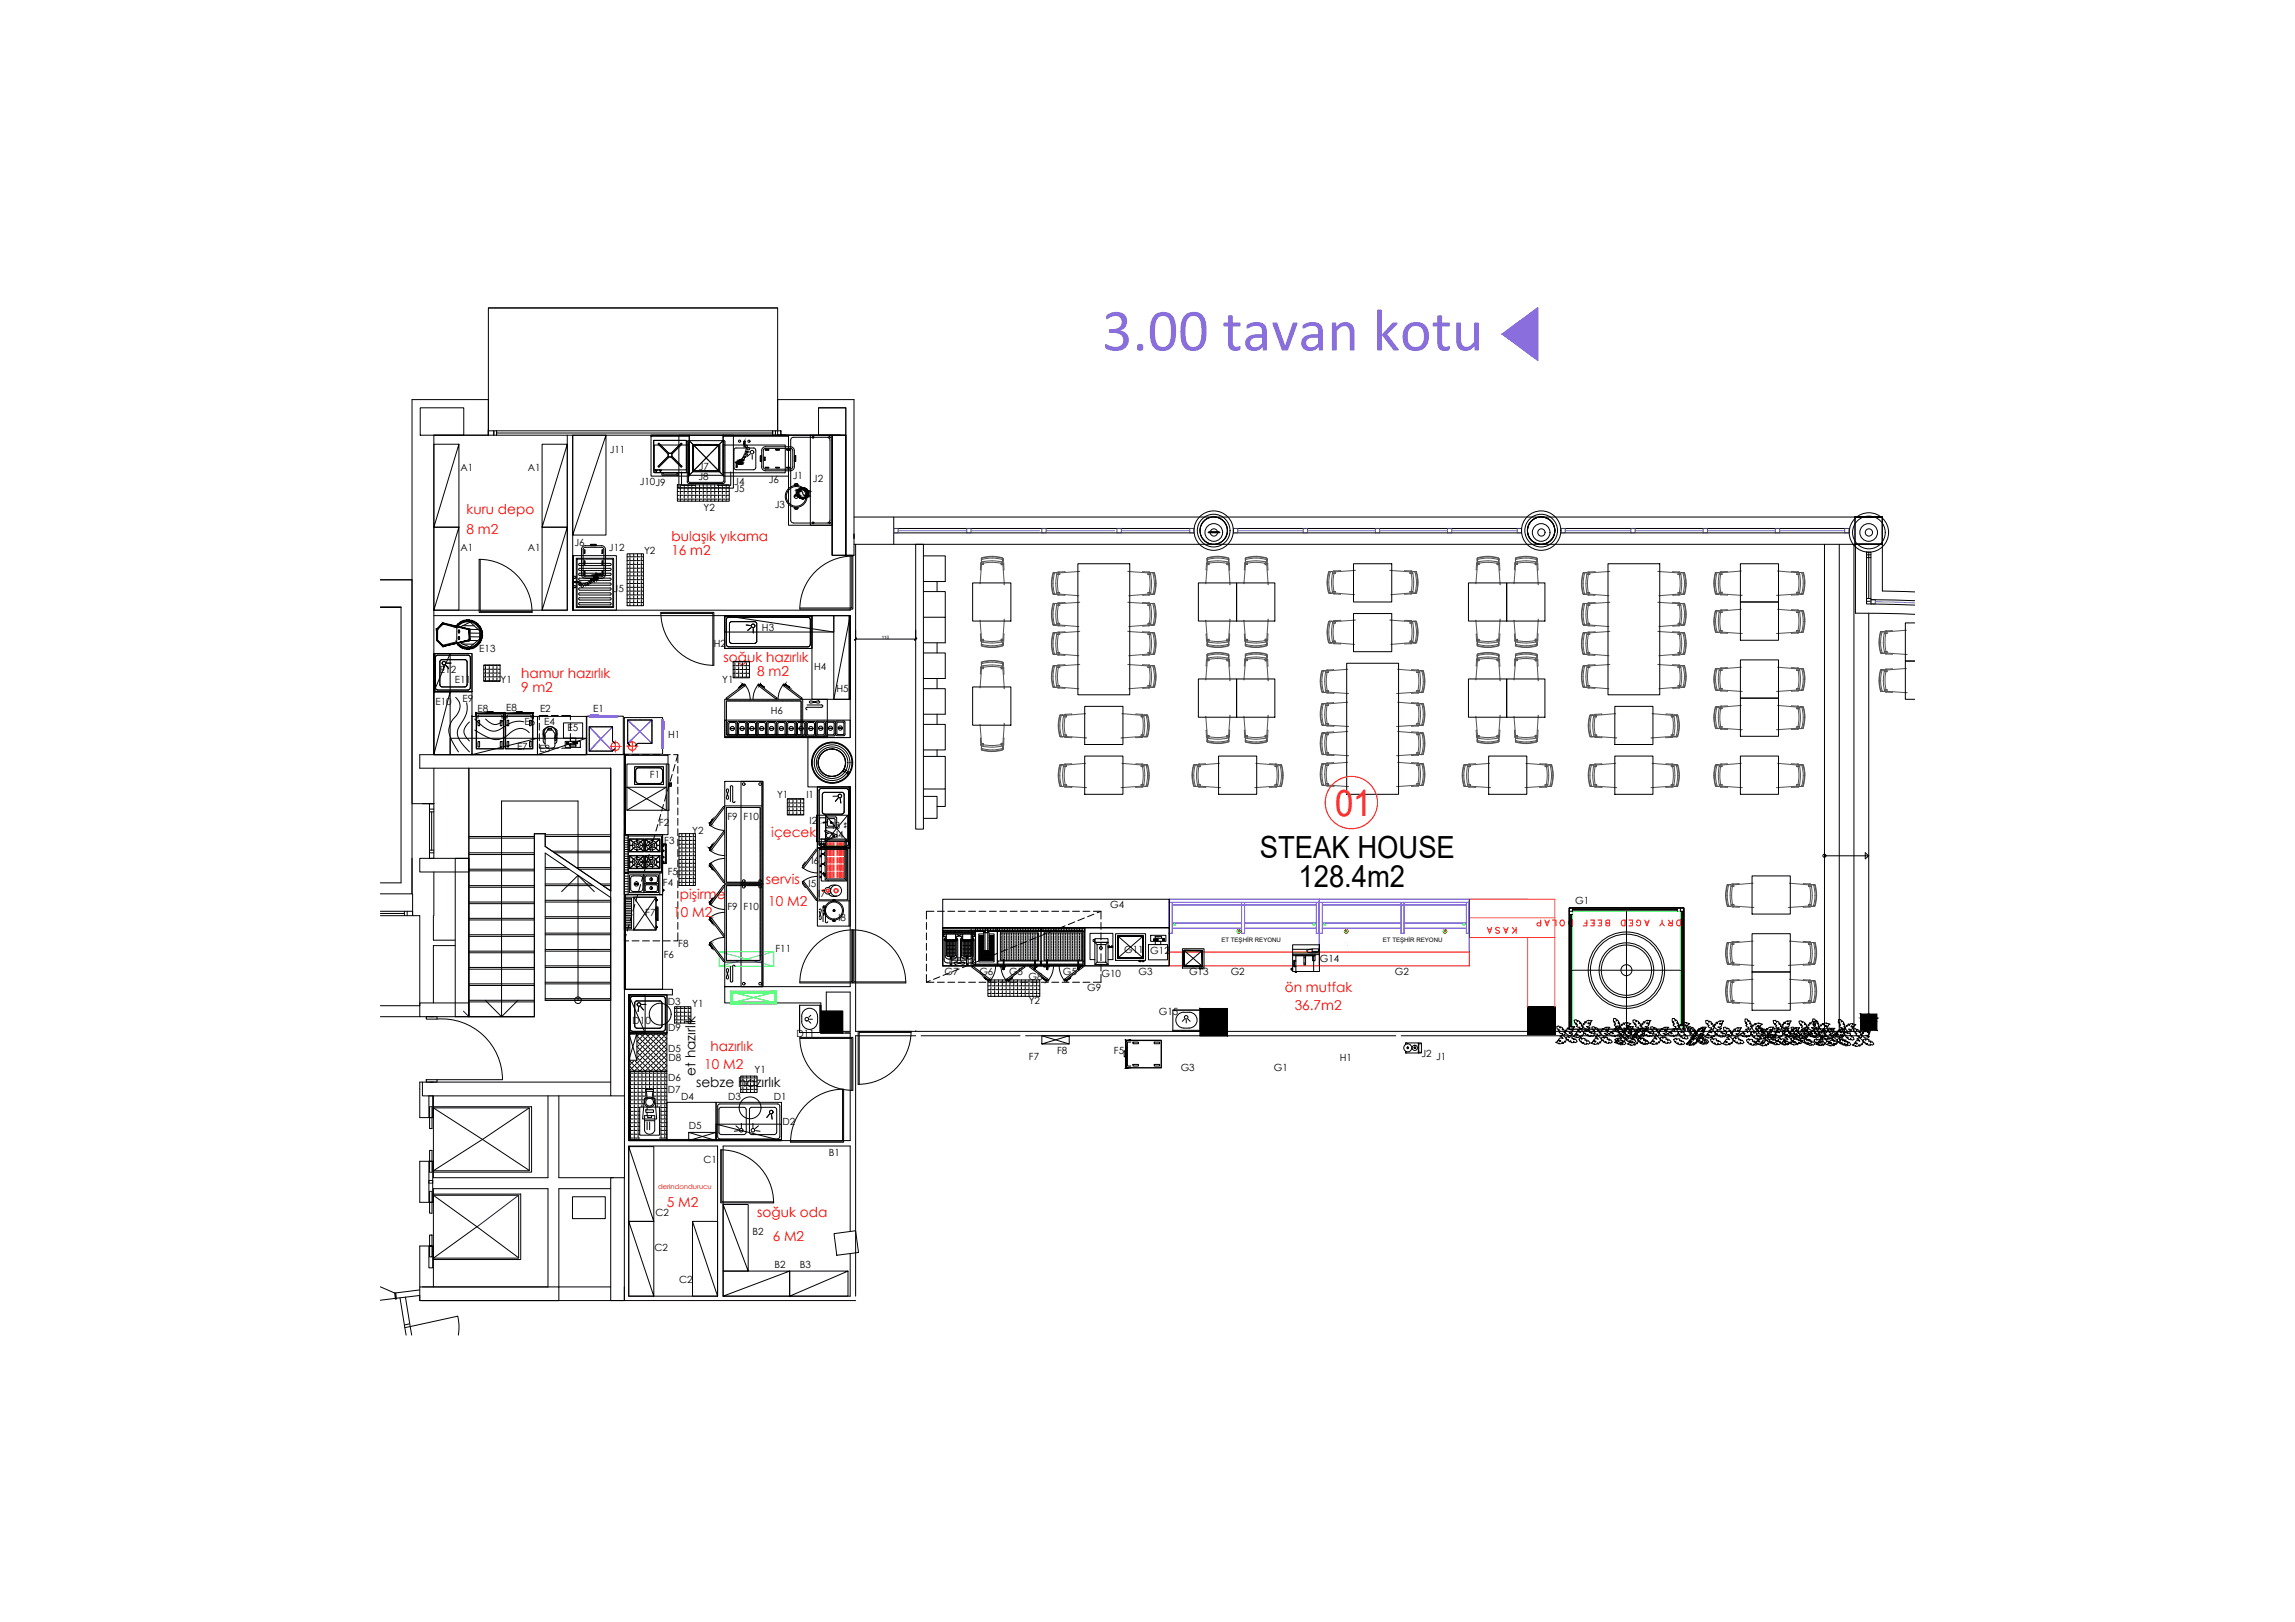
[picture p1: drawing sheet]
<svg xmlns="http://www.w3.org/2000/svg" width="841mm" height="594mm" viewBox="0 0 841 594" stroke-linecap="round" stroke-linejoin="round" font-family="sans-serif">
<defs><g id="words">
<text font-size="22.1" fill="#8a6edd" x="403.8" y="128.4">3.00 tavan kotu</text>
<text font-size="13.4" fill="#f00" x="489.2" y="298.9">01</text>
<g font-size="11.2">
<text x="461.7" y="314.2">STEAK HOUSE</text>
<text x="475.9" y="325">128.4m2</text>
</g>
<text font-size="5.3" x="562.3" y="340.4">DRY AGED BEEF DOLAP</text>
<text font-size="5.3" fill="#f00" x="544.3" y="342.9">KASA</text>
<g font-size="5" fill="#f00">
<text x="171" y="188.2">kuru depo</text>
<text x="171" y="195.6">8 m2</text>
<text x="246" y="198.1">bulaşık yıkama</text>
<text x="246" y="203.2">16 m2</text>
<text x="265.2" y="242.6">soğuk hazırlık</text>
<text x="191" y="248.2">hamur hazırlık</text>
<text x="277.5" y="247.5">8 m2</text>
<text x="191" y="253.4">9 m2</text>
<text x="282.6" y="306.6">içecek</text>
<text x="280.7" y="323.9">servis</text>
<text x="249.1" y="329.2">pişirme</text>
<text x="246.7" y="335.9">10 M2</text>
<text x="281.5" y="331.8">10 M2</text>
<text x="470.9" y="363.3">ön mutfak</text>
<text x="474.5" y="370">36.7m2</text>
<text x="260.4" y="385">hazırlık</text>
<text x="258" y="391.6">10 M2</text>
<text x="244.4" y="442.2">5 M2</text>
<text x="277.5" y="445.7">soğuk oda</text>
<text x="283.2" y="454.5">6 M2</text>
</g>
<g font-size="5">
<text x="254.9" y="394" transform="rotate(-90 254.9 394)">et hazırlık</text>
<text x="255.1" y="398.3">sebze hazırlık</text>
</g>
<g font-size="3.6">
<text x="223.4" y="165.9">J11</text>
<text x="168.8" y="172.5">A1</text>
<text x="193.4" y="172.5">A1</text>
<text x="256.1" y="172.2">J7</text>
<text x="234.4" y="177.7">J10J9</text>
<text x="256" y="175.9">J8</text>
<text x="269.1" y="177.5">J4</text>
<text x="281.7" y="176.9">J6</text>
<text x="290.6" y="175.5">J1</text>
<text x="297.9" y="176.6">J2</text>
<text x="269.2" y="180.3">J5</text>
<text x="283.9" y="186">J3</text>
<text x="257.8" y="187">Y2</text>
<text x="168.8" y="201.7">A1</text>
<text x="193.4" y="201.7">A1</text>
<text x="210.6" y="200">J6</text>
<text x="223.2" y="201.7">J12</text>
<text x="236" y="203">Y2</text>
<text x="224.9" y="216.9">J5</text>
<text x="279.2" y="231">H3</text>
<text x="175.6" y="238.8">E13</text>
<text x="261.6" y="236.9">H2</text>
<text x="298.3" y="245.4">H4</text>
<text x="161.2" y="246.4">E12</text>
<text x="166.7" y="250.2">E11</text>
<text x="183.4" y="250.1">Y1</text>
<text x="264.7" y="250.1">Y1</text>
<text x="169.4" y="257">E9</text>
<text x="306.5" y="253.4">H5</text>
<text x="159.6" y="258.2">E10</text>
<text x="175" y="260.7">E8</text>
<text x="185.5" y="260.5">E8</text>
<text x="197.9" y="260.7">E2</text>
<text x="217.4" y="260.7">E1</text>
<text x="282.5" y="261.4">H6</text>
<text x="192.2" y="265.4">E6</text>
<text x="199.5" y="265.4">E4</text>
<text x="208" y="267.8">E5</text>
<text x="189.5" y="274.7">E7</text>
<text x="197.7" y="275.4">E3</text>
<text x="244.8" y="270.2">H1</text>
<text x="238.2" y="285">F1</text>
<text x="284.8" y="292.4">Y1</text>
<text x="295.5" y="292.4">I1</text>
<text x="241.5" y="302.4">F2</text>
<text x="253.6" y="305.3">Y2</text>
<text x="266.6" y="300.2">F9</text>
<text x="272.4" y="300.2">F10</text>
<text x="296.7" y="302">I2</text>
<text x="305.1" y="303.7">I3</text>
<text x="243.4" y="309.2">F3</text>
<text x="306.4" y="306.8">I4</text>
<text x="297.3" y="316.3">I6</text>
<text x="244.7" y="320.6">F5</text>
<text x="242.9" y="324.5">F4</text>
<text x="296.3" y="324.7">I5</text>
<text x="299.8" y="328.7">I7</text>
<text x="236.5" y="335.5">F7</text>
<text x="266.6" y="333.3">F9</text>
<text x="272.4" y="333.3">F10</text>
<text x="406.9" y="332.5">G4</text>
<text x="577.2" y="331">G1</text>
<text x="307.2" y="337.5">I8</text>
<text x="248.6" y="346.9">F8</text>
<text x="243.3" y="351">F6</text>
<text x="284.2" y="348.6">F11</text>
<text x="411.9" y="349.2">G11</text>
<text x="421.5" y="349.5">G12</text>
<text x="483.6" y="352.3">G14</text>
<text x="346.1" y="357.1">G7</text>
<text x="358.9" y="357.1">G6</text>
<text x="369.8" y="357.1">G5</text>
<text x="376.9" y="359">G8</text>
<text x="389.5" y="357.1">G5</text>
<text x="403.7" y="357.8">G10</text>
<text x="417.3" y="357.1">G3</text>
<text x="435.7" y="357.1">G13</text>
<text x="451" y="357.1">G2</text>
<text x="511.2" y="357.1">G2</text>
<text x="398.4" y="362.8">G9</text>
<text x="244.8" y="368">D3</text>
<text x="253.6" y="368.9">Y1</text>
<text x="377" y="367.7">Y2</text>
<text x="424.7" y="371.7">G15</text>
<text x="231.8" y="375">D10</text>
<text x="244.8" y="377.6">D9</text>
<text x="291.9" y="379.8">D11</text>
<text x="244.9" y="385.2">D5</text>
<text x="244.9" y="388.8">D8</text>
<text x="377" y="388.3">F7</text>
<text x="387.4" y="386.1">F8</text>
<text x="408.2" y="386.1">F5</text>
<text x="491" y="388.5">H1</text>
<text x="520.9" y="387">J2</text>
<text x="526.3" y="388.1">J1</text>
<text x="276.5" y="393">Y1</text>
<text x="432.7" y="392.2">G3</text>
<text x="466.8" y="392.2">G1</text>
<text x="244.7" y="400.2">D7</text>
<text x="244.8" y="396">D6</text>
<text x="249.7" y="403">D4</text>
<text x="266.9" y="403">D3</text>
<text x="283.6" y="403">D1</text>
<text x="252.4" y="413.4">D5</text>
<text x="286.7" y="412">D2</text>
<text x="303.7" y="423.3">B1</text>
<text x="257.8" y="426.1">C1</text>
<text x="240.2" y="445.2">C2</text>
<text x="275.7" y="452.2">B2</text>
<text x="239.8" y="458.1">C2</text>
<text x="283.8" y="464.5">B2</text>
<text x="293.1" y="464.5">B3</text>
<text x="248.9" y="470">C2</text>
</g>
<text font-size="3.4" x="307.8" y="301" transform="rotate(90 307.8 301)">**</text>
<text font-size="2.5" fill="#f00" x="241.2" y="435.3">derindondurucu</text>
<g font-size="2.2">
<text x="447.6" y="344.9">ET TEŞHİR REYONU</text>
<text x="506.8" y="344.9">ET TEŞHİR REYONU</text>
</g>
<text font-size="1.7" x="323.1" y="233.9">110</text>
<g font-size=".4">
<text x="210.6" y="272.8" transform="rotate(180 210.6 272.8)">12345</text>
<text x="423.8" y="343.5">12345</text>
</g>
</g></defs>
<g fill="none" stroke="#000" stroke-width=".37">
<path d="M238.6 159.4h14v.4h-14zM238.6 159.4h14v15h-14zM248.8 159.4h20v19.4h-20zM252.6 159.4h12.4M252.6 159.4v14.7M265 159.4h24v15h-24zM265 159.4h24v.4h-24zM265 159.4l-.1 14.6M289 159.4h16v33h-16zM297 159.4h8v33h-8zM239.6 161.3h11.9v10.8h-11.9zM239.6 161.3h11.9v11.8h-11.9z"/>
<path d="M239.8 163h12.8v10.2h-12.8zM240.1 172.1h.8v.3h-.8zM240.3 172.4h.3v.2h-.3zM240.9 172.1h1.5v.3h-.7v-.3M241.2 162.7h.1M241.2 170.9l.1 .1M241.3 162.4l-.1 .3M241.3 162.8l.1 .1M241.4 171l.1 .1M241.5 162.3v.1M241.5 162.9l.1 .2M241.5 162.3l-.1 .1"/>
<path d="M241.5 171v.1M241.5 162.4l.2 .2M241.7 163.1l.1 .2M241.8 162.6v.1M241.8 162.7l.2 .2M241.9 172.4l.2 .2zM241.9 163.3l.1 .1M242 163.4l.2 .2M242 163h.1M242.2 163l.1 .2M242.2 163.6l.1 .1M242.3 163.8l.2 .1"/>
<path d="M242.4 163.3h.1M242.5 163.4l.1 .1M242.5 164h.1M242.6 173.1h5.9v1h-5.9zM242.6 164.1l.2 .1M242.7 163.6h.1M242.8 163.7l.1 .1M242.9 164.3v.1M242.9 163.8h.1M242.9 173.1h5.2v.6h-5.2zM242.9 164.4l.2 .2M243 163.9l.1 .1"/>
<path d="M243.1 164l.1 .1M243.1 164.6h.1M243.2 164.1l.1 .1M243.3 164.7l.1 .2M243.3 164.2l.2 .2M243.3 168.6l-2.1 2.3M243.4 168.5v.1M243.5 164.9v.1M243.5 164.4l.1 .1M243.5 168.4l-.1 .1M243.6 165l.1 .2M243.6 168.9l-2.1 2.1"/>
<path d="M243.7 164.5v.1M243.7 168.8v.1M243.7 164.6l.1 .1M243.8 165.2l.3 .3M243.8 168.7l-.1 .1M243.9 164.7v.1M243.9 168.6v.1M244 164.9l.1 .1M244 168l-.4 .4M244.1 167.9l-.1 .1M244.1 165.5l.1 .1M244.2 165.1h.1"/>
<path d="M244.2 167.8l-.1 .1M244.2 165.7l.2 .1M244.2 168.3l-.2 .3M244.3 165.2l.2 .1M244.3 168.2h.1M244.4 167.6l-.2 .1M244.4 165.9l.2 .1M244.5 168.1l-.1 .1M244.5 165.4v.1M244.5 168h.1M244.6 165.5l.2 .2M244.6 167.4l-.2 .1"/>
<path d="M244.6 166.1l.1 .1M244.7 167.3h-.1M244.8 166.2v.1M244.8 166.7v.2M244.8 165.7h.1M244.9 167l-.2 .2M244.9 166.4l-.1 .2M244.9 165.8l.2 .2M245 167.1l.3 .3M245 167.5l-.4 .5M245.1 166.2l-.3 .1M245.1 167.4l-.1 .1"/>
<path d="M245.1 166l.1 .1M245.2 167.4h-.1M245.3 167.4h.3M245.5 166l-.4 .1M245.5 166l.4 .1M245.6 167.4h.1M245.9 167.4h-.1M245.9 166.1l.1 .1M246 167.3l-.1 .1M246 167.4l.3 .3M246.1 166.2v.1M246.2 167.1l.3 .2"/>
<path d="M246.2 166.3l.1 .4M246.2 165.8l-.3 .2M246.2 166.9l-.2 .3M246.2 166.8h.1M246.3 167.7l.1 .1M246.3 165.7h-.1M246.3 166.2l-.1 .1M246.4 165.6l-.1 .1M246.4 167.9l.2 .1M246.5 166.1h-.1M246.5 167.4l.2 .1M246.5 166h.1"/>
<path d="M246.6 165.4l-.2 .1M246.6 168.1h.1M246.7 165.9h-.1M246.7 167.6v.1M246.7 168.2h.1M246.7 165.7v.1M246.8 167.7l.3 .3M246.8 165.2l-.2 .1M246.8 168.3h.1M246.9 168.4l.1 .1M246.9 165l-.1 .1M247 165.5l-.2 .2"/>
<path d="M247 164.9v.1M247 168.5l.2 .2M247.1 168l.2 .2M247.1 164.8l-.1 .1M247.2 165.3l-.2 .2M247.2 164.7v.1M247.3 168.7l.1 .2M247.3 165.2l-.1 .1M247.3 168.2l.1 .1M247.4 165.1l-.1 .1M247.4 168.3l.3 .3M247.4 164.5l-.1 .2"/>
<path d="M247.5 168.9l.1 .1M247.6 169l.2 .3M247.6 164.4l-.1 .1M247.6 164.9l-.2 .2M247.8 168.6l.1 .2M247.8 164.2l-.2 .2M247.8 164.7l-.2 .2M247.8 164.1v.1M247.9 169.3l.2 .2M247.9 164.6h-.1M248 168.8v.1M248.1 169l.1 .1"/>
<path d="M248.1 163.9l-.2 .2M248.1 169.6h.1M248.2 169.6l.3 .3M248.3 169.2h.1M248.3 163.7l-.2 .1M248.4 169.3h.1M248.4 163.5l-.1 .1M248.5 169.4h.1M248.5 164.1l-.5 .5M248.5 163.5h-.1M248.5 170l.2 .2M248.6 164h-.1"/>
<path d="M248.6 169.5l.1 .1M248.7 169.6h.1M248.7 163.3l-.2 .1M248.7 170.2h.1M248.8 163.8l-.2 .1M248.8 169.7l.1 .1M248.8 170.3l.2 .1M248.9 169.8l.2 .2M248.9 163l-.2 .2M249 170.5l.1 .1M249 162.9l-.1 .1M249.1 170l.1 .1"/>
<path d="M249.1 163.4l-.3 .3M249.1 162.8v.1M249.2 170.6l.1 .2M249.2 162.8l.4-.5 .3 .3-.4 .5M249.2 163.3l-.1 .1M249.2 170.1l.1 .1M249.3 170.2l.1 .1M249.3 163.2l-.1 .1M249.4 170.8l.1 .1M249.4 163.1l-.1 .1M249.5 170.3v.1M249.5 170.9v.1"/>
<path d="M249.5 170.4l.2 .2M249.8 172.9v4.9h4.9M249.8 170.7h.1M249.8 170.9l-.2 .1M249.9 170.7v.1M249.9 170.8l-.1 .1M252.3 176.1l.6 .6h11.8l.5-.6M252.3 161.3l-.4 .4v14.8l.1 .4 .4 .2M252.3 161.4h.3M252.3 162.1v14M252.6 161.7l-.3 .3M252.6 161.8h.1"/>
<path d="M252.6 161.4h12.7M252.6 174.1h12.7M252.7 161.5v.1M252.7 173.9l-.1 .2M252.8 161.6h.1M252.9 161.7l.2 .2M253.1 161.9v.1M253.2 162l.1 .1M253.3 162.1l.1 .1M253.4 162.2l.1 .1M253.5 162.3l.4 .5h9.9v10M253.7 172.9l-.9 1"/>
<path d="M253.8 172.7l.1 .1M253.8 172.9h-.1M253.9 162.8l-.1 9.8M253.9 172.8h9.9M254 172.6l-.2 .2M254 162.9l.3 .3M254.2 172.3v.1M254.2 172.4l-.2 .2M254.2 163.2v9.1M254.3 163.2h9M254.3 172.3l-.1 .1M254.3 163.2l.3 .3"/>
<path d="M254.5 172.1l-.2 .2M254.7 163.5v.1M254.7 163.6l.2 .2M255 163.8l.1 .2M255.2 164.1h.1M255.3 164.1v.1M255.4 164.3h.1M255.5 171.1l-1 1M255.5 164.4h.1M255.6 171l-.1 .1M255.6 164.5l.2 .1M255.7 170.9l-.1 .1"/>
<path d="M255.8 164.7l.2 .2M256 170.6l-.3 .3M256 164.9l.2 .2M256.1 170.5h-.1M256.2 165.1l.1 .1M256.3 165.2l.1 .1M256.4 165.3l.2 .2M256.7 165.5l.1 .2M256.9 165.7v.1M256.9 165.9h.1M257.1 166h.1M257.2 166.1l.3 .3"/>
<path d="M257.5 169.1l-1.4 1.3M257.5 166.4v.1M257.5 169v.1M257.6 166.5l.1 .1M257.7 166.6l.1 .1M257.8 168.8l-.2 .1M257.8 166.7l.3 .3M258 168.5l-.2 .2M258.1 168.5h-.1M258.1 167.1h.1M258.2 168.3l-.1 .1M258.2 167.1l.1 .1"/>
<path d="M258.3 167.3h.1M258.4 167.4h.1M258.5 167.5l.4 .4M258.6 167.9l-.4 .4M258.9 167.9l1.1 1M259 167.5l-.4 .4M259.1 167.4h.1M259.2 167.3h.1M259.4 167.1l-.1 .1M259.7 166.8l-.2 .2M259.7 166.7v.1M259.9 166.6l-.1 .1"/>
<path d="M260 166.5l-.1 .1M260 169l.4 .4M260.4 166.1l-.4 .4M260.4 169.4l1.5 1.5M260.5 166h-.1M260.6 165.9h-.1M260.7 165.7l-.1 .1M260.9 165.5l-.2 .2M261.1 165.3l-.2 .2M261.2 165.2l-.1 .1M261.3 165.1v.1M261.5 164.9l-.1 .2"/>
<path d="M261.7 164.7l-.1 .2M261.9 164.6h-.1M261.9 170.9v.1M261.9 164.5v.1M262 171l.1 .1M262.1 164.4h-.1M262.1 171.1l.3 .3M262.3 164.1l-.2 .2M262.4 164.1h-.1M262.4 171.5h.1M262.5 171.5l.5 .6M262.6 163.8l-.2 .2"/>
<path d="M262.7 163.7l-.1 .1M262.8 163.6l-.1 .1M262.9 163.5l-.1 .1M263 172.1l.2 .2M263.2 163.2l-.3 .3M263.3 172.3l.1 .2M263.3 163.2l.1 9.2h-9.1M263.4 163l-.1 .2M263.5 172.5v.1M263.5 162.9v.1M263.6 172.6l.1 .2M263.8 172.9h.1"/>
<path d="M263.9 172.9l.2 .3M264.1 162.3l-.5 .5M264.1 162.2v.1M264.2 173.3l.2 .2M264.4 162l-.2 .2M264.4 173.5h.1M264.5 173.6l.3 .3M264.8 161.6l-.4 .4M264.8 173.9l.1 .1M264.9 161.5l-.1 .1M265 161.7l.3 .3v14.1M265 161.8h.1"/>
<path d="M265 163h22.8v10.2h-22.8zM265 161.4h-.1M265.3 161.3l.4 .4-.2 15.2-13 .2M267.8 172.9v4.9h-4.9M269.8 164.1l-.6 .2-.2 .6v6.4l.2 .5 .6 .3M269.8 164.1h6.3l.6 .2 .2 .5 .1 6.5-.3 .5-.6 .3h-6.3M269.8 171.1l.1-1.4h.2l.1 1.4M269.9 169.7h.2l.1 1.4h-.4zM272.4 167.6a.85 .85 0 0 0-.7 .7 .85 .85 0 0 0 .3 .9l.2-.1a.72 .72 0 0 0-.7-.8 .72 .72 0 0 0-.7 .8v.6a.34 .34 0 0 0 .5 .2 .34 .34 0 0 0 0-.6l-.8-.1-.6 .5M272.4 167.6a.36 .36 0 0 1 .5 .4 .36 .36 0 0 1-.6 .3M272.7 161.6h.3h-.3M272.7 161.6v1.2"/>
<path d="M272.8 161.6l-.1 1.8a.55 .55 0 0 0 .7 .5 .55 .55 0 0 0 .3-.8l-.1-.1a1 1 0 0 0-.1 1.2 1 1 0 0 0 1.1 .4l.1-.5-.5-.2M272.9 167l.4 .3-.4 .2M272.9 167.1l-.7 .4 .1 .8M273 162.8h-.3h.3M273 161.6v1.2M273.1 165.3l1.5 .2M274 165.3a.69 .69 0 0 0-1 .6 .69 .69 0 0 0 .9 .7 .73 .73 0 0 0-1.1-.2 .73 .73 0 0 0 0 1.1M274 165.3l.1 .4-.4 .1M274.1 163.9a1.12 1.12 0 0 0-.4 1.9M274.9 166.3l-1.2 1M275.7 166.6v1.6M290 160.5l.8-.3h12.4a1 1 0 0 1 1 1v29.3a.99 .99 0 0 1-1 1h-12.4a1 1 0 0 1-1-.9v-29.4z"/>
<path d="M292.5 180.6a.91 .91 0 0 1 1-.8 .91 .91 0 0 1 .7 1.2l.5 .4h.7l.5-.8M209.9 203.5h16v20h-16zM209.9 203.5h.3v20h-.3zM210.7 213.1v.3v-.3M210.7 213.1h1.2M210.7 213.4h1.2M210.7 213.2h1.7M211.2 204.5h13.7v18h-13.7zM211.5 204.8h13.1v17.4h-13.1zM211.9 213.4v-.3v.3M212.4 213.2a.57 .57 0 0 1 .6 .5 .57 .57 0 0 1-.6 .6M212.4 215.3l-.4 .4 .4 .4"/>
<path d="M212.4 214.3l-.3-.3 .3-.3 .8 .2 .6 .6M212.5 216.2h11.1M212.5 215.4h11.1M212.5 219.8h11.1M214.3 214.4l.4 .1a.86 .86 0 0 0-.7-.8 .86 .86 0 0 0-1 .6l-.1 .3a.45 .45 0 0 0 .5 .5 .45 .45 0 0 0 .4-.6M215.8 214.1a.74 .74 0 0 0-.9-.7 .74 .74 0 0 0-.6 .9M216.1 213.4l.1 .3h.3a.66 .66 0 0 0-1-.5 .66 .66 0 0 0 .2 1.1l.1-.2M216.7 212.8a.35 .35 0 0 0 .4 .4 .35 .35 0 0 0 .2-.5l-.8-.1-.4 .7M217.7 212.6h.5a.74 .74 0 0 0-.9-.6 .74 .74 0 0 0-.6 .8M218.7 210.3a.7 .7 0 0 0-.6 .8 .7 .7 0 0 0 .8 .6l-.1-.6M218.8 210.3l1.4-.1v.4l-1.4-.1zM218.8 211.1a.95 .95 0 0 0-1.1 .4 .95 .95 0 0 0 0 1.1"/>
<path d="M220.2 210.2l-1.4 .1v.2l1.4 .1M223.6 208.1l.4 .4-.4 .4M223.6 206.3l.4 .4-.4 .5M223.6 209.9l.4 .4-.4 .4M223.6 211.7l.4 .4-.4 .4M223.6 213.5l.4 .4-.4 .4M223.6 215.3l.4 .4-.4 .4M223.6 218.9l.4 .4-.4 .4M223.6 217.1l.4 .4-.4 .4M223.6 208.2l-11.2-.1-.4 .4 .4 .4 11.2 .1M223.6 206.3h-11.2l-.4 .4 .4 .5h11.2M223.6 209.9h-11.2l-.4 .4 .4 .4h11.2"/>
<path d="M223.6 211.8l-11.2-.1-.4 .4 .4 .4 11.2 .1M223.6 213.5h-11.2l-.4 .4 .4 .4h11.2M223.6 219l-11.2-.1-.4 .4 .4 .4M223.6 217.1h-11.2l-.4 .4 .4 .4h11.2M159 239.4h14v13.9h-14zM159 239.4h.4v13.9h-.4zM160.4 240l-.6 .2-.2 .5v11.2l.2 .6 .6 .2M160.4 240h11.2M171.5 240l.6 .2 .2 .5 .1 11.2-.3 .6-.6 .2M223.6 220.7l.4 .4-.4 .4M223.6 220.7h-11.2l-.4 .4 .4 .4h11.2M265.6 225.5h31.9v12h-31.9z"/>
<path d="M265.6 225.5h31.9v.4h-31.9zM267 236.9h29.1M268.1 227.7l-.5 .2-.3 .6v6.4l.3 .5 .5 .2M268.1 227.7h8.4M268.1 235.7h8.4M273.5 228.9l1.5 .2M275.2 229.9l-1.2 1M276 230.2v1.6M276.5 227.7l.6 .2 .2 .6v6.4l-.2 .5-.6 .2M296.1 226.1l.6 .2 .3 .6-.1 9.2-.2 .5-.6 .3M296.1 226.1h-29.4l-.5 .8v9.2l.2 .5 .6 .3M297.5 225.5h14.1v30.6h-14.1z"/>
<path d="M311.1 225.5h.5v30.6h-.5zM313.5 230.8v3.5M313.5 234.1h22.1M335.6 230.8v3.5M160.4 252.7h11.2M161.2 250.8l.2 .5 .6 .3h8.4M162.6 243.9l-.2 1.6M163.4 243.7l1 1.2M163.7 242.9h1.6M170.4 241.6l.5 .2 .2 .6 .1 8.4M170.4 241.6h-8.4l-.6 .2-.2 .6v8.4M171.1 250.8l-.2 .5-.5 .3"/>
<path d="M197.6 272.5v1.5h3.2M197.6 264.9v2.5M197.6 268.7v2.5M199.2 268.6l-.2 .4 .8 1.9M199.7 269.6a2.18 2.18 0 0 1 1.9-3.4 2.18 2.18 0 0 1 1.8 3.4M199.8 272.4v-3.8l.6-.7a1.64 1.64 0 0 1 2.4 0l.6 .7v3.8M199.8 269.9a2.35 2.35 0 0 1 .1-3.2 2.35 2.35 0 0 1 3.3 0 2.35 2.35 0 0 1 .1 3.2M199.8 266.8l-.8 .8 .1 3.9 .7 .9v.7a2.02 2.02 0 0 0 2.6 .9l.7-.3 .3-1.3 .7-.9v-.9M200.8 267v.3zM200.8 262.1h-3.2v1.5M200.8 267.1h.1M201.2 266.8l-.2 .5h1.2v-.3"/>
<path d="M201.2 266.8h.8M201.9 266.8l.2 .2M202 262.1h2.6M202 274h2.6M203.3 266.8l.9 .8-.1 2.7M203.4 270.1h.5v1.1h-.5zM203.9 270.3h.3v.3h-.3zM203.9 268.6l.2 .4-.4 1.1M205.9 262.1h3.1v1.5M206.5 264.8h7v5.6h-7zM207.1 271.5h5.6v2.2h-5.6zM207.8 272h.1"/>
<path d="M207.7 272l.1 .2zM207.8 272.3h.1M207.8 272.4h.1M207.7 272.4l.1 .2zM207.8 271.9l.2 .1zM207.8 272l.2 .2zM207.8 272.2l.2 .1zM207.8 272.3l.2 .1zM207.8 272.4l.2 .2zM208.1 272h.1M208 272l.1 .2zM208.1 272.3h.1"/>
<path d="M208.1 272.4h.1M208 272.4l.1 .2zM208.2 272h.1M208.1 272l.1 .2zM208.2 272.3h.1M208.2 272.4h.1M208.1 272.4l.1 .2zM208.2 271.9l.2 .1zM208.2 272l.2 .2zM208.2 272.2l.2 .1zM208.2 272.3l.2 .1zM208.2 272.4l.2 .2z"/>
<path d="M208.6 272.6h2.5v.7h-2.5zM209 270.4h2v1.1h-2zM209 264.9v2.5M209 268.7v2.5M209 272.5v1.5h-3.1M210 271.8h.3v.3h-.3zM210 272.1h.3v.3h-.3zM210.3 271.8h.2v.3h-.2zM210.3 272.1h.2v.3h-.2zM210.5 271.8h.3v.3h-.3zM210.5 272.1h.3v.3h-.3zM210.8 271.8h.3v.3h-.3z"/>
<path d="M210.8 272.1h.3v.3h-.3zM211.1 271.8h.3v.3h-.3zM211.1 272.1h.3v.3h-.3zM211.4 271.8h.3v.3h-.3zM211.4 272.1h.3v.3h-.3zM215.8 262.3h-.8v14h13.4v-14h-2.1M224.6 271.6l-.1-5.4h-8.6v8.9h8.6l.4-.6M224.6 271.6l.4 .4M225 274.5h-.1M225.1 272l.2 .1M225.3 274.3l-.2 .1M225.3 272.2h.2"/>
<path d="M225.5 274.2l-.2 .1M229.7 279.8h15.4v17h-15.4zM230.3 272.4l.1 .1M230.4 276.4h-1.6v3M230.4 272.5l.1 .1M230.5 272.6l.2 .3M230.8 273l.1 .2M231.6 276.4h2.6M233 273l-.1 .2M233.2 272.8l-.2 .1M233.3 272.6l-.1 .1M233.5 272.4l-.2 .2"/>
<path d="M233.6 272.3l-.1 .1M233.8 272.3h-.1M233.9 272.3h4.9M235.4 276.4h2.6M238.8 272.3l.1-8.6h-8.9v8.6l.2 .1M239.3 276.4h2.5M242.8 263.6v-.8h-14v13.4h14v-2M243.1 276.4h2.5M244.2 279.8v17l-14.5-8.5h14.5l-14.5 8.5M246.9 276.4h1.5v3M248.4 276.4l-.7 2.4M266.6 264.6l.2-.3 2.9-.1 .4 .4"/>
<path d="M266.6 269.2l.5 .4h2.6l.4-.4M266.7 264.6v4.6M267.6 266.8l1.5 .1zM269.6 265l-.4-.4-2.1 .2v4l.4 .4h1.8l.3-.4M269.7 265.1v3.7M270.1 264.6v4.6M270.2 264.6l.2-.3 2.9-.1 .4 .4M270.2 269.2l.5 .4h2.6l.4-.4M270.3 264.6v4.6M270.7 264.8l.4-.2 2.1 .2v4l-.2 .4-2.3-.2zM271.2 266.8l1.5 .1zM273.7 264.6v4.6"/>
<path d="M273.8 269.2l.4 .4M273.9 264.6v4.6M274.2 264.2l-.4 .4M274.3 264.3l2.6-.1 .4 .4M274.8 266.8l1.5 .1zM276.4 264.6l.4 .4 .1 3.8-.5 .4M276.5 264.6h-1.8l-.4 .5v3.9l2.2 .2M277.3 264.6v4.6M277.3 269.2l-.4 .4h-2.6M277.4 269.2l.4 .4h2.7M277.5 264.6v4.6M278.3 264.6l-.4 .5v3.7l.4 .4"/>
<path d="M278.3 264.6h1.7l.4 .4M278.4 266.8l1.5 .1zM280.4 268.8l-.4 .4h-1.7M280.5 264.2l.4 .4M280.5 264.3l-2.7-.1-.4 .4M280.5 265.1v3.7M280.9 269.2l-.4 .4M280.9 264.6v4.6M281 264.6l.2-.3 2.9-.1 .4 .4M281 269.2l.5 .4h2.6l.4-.4M281.1 264.6v4.6M282 266.8l1.5 .1z"/>
<path d="M284 265l-.4-.4-2.1 .2v4l.4 .4h1.8l.3-.4M284.1 265.1v3.7M284.5 264.6v4.6M284.6 264.6l.2-.3 2.9-.1 .4 .4M284.6 269.2l.5 .4h2.6l.4-.4M284.7 264.6v4.6M285.6 266.8l1.5 .1zM287.2 264.6l.4 .4 .1 3.8-.5 .4M287.3 264.6h-1.8l-.4 .5v3.9l2.2 .2M288.1 264.6v4.6M288.2 264.6l.2-.3 2.9-.1 .4 .4M288.2 269.2l.5 .4h2.6l.4-.4"/>
<path d="M288.3 264.6v4.6M288.7 264.8l.4-.2 2.1 .2v4l-.2 .4-2.3-.2zM289.2 266.8l1.5 .1zM291.7 264.6v4.6M291.8 269.2l.4 .4h2.7M291.9 264.6v4.6M292.7 264.6l-.4 .5v3.7l.4 .4M292.7 264.6h1.7l.4 .4M292.8 266.8l1.5 .1zM294.8 268.8l-.4 .4h-1.7M294.9 264.2l.4 .4M294.9 264.3l-2.7-.1-.4 .4"/>
<path d="M294.9 265.1v3.7M295.3 264.6v4.6M295.3 269.2l-.4 .4M295.4 264.6l.2-.3 2.9-.1 .4 .4M295.4 269.2l.5 .4h2.6l.4-.4M295.5 264.6v4.6M295.9 264.8l.4-.2 2.1 .2v4l-.2 .4-2.3-.2zM296.4 266.8l1.5 .1zM298.9 264.6v4.6M299.1 269.1l.4 .5 2.6-.1 .4-.4M299.1 264.6v4.5M299.5 264.1l-.4 .4"/>
<path d="M299.5 264.2h2.6M300 266.7l1.5 .1zM301.6 264.6l.4 .4 .1 3.7-.5 .4M301.7 264.6l-2.2 .2v3.9l.4 .4h1.8M302.1 264.1l.4 .4M302.5 264.6v4.5M302.7 269.1l.4 .4 2.6 .1M302.7 264.6v4.5M303.1 264.1l-.4 .4M303.1 264.2h2.6M303.5 264.6l-.4 .2v3.9l.4 .4M303.5 264.6h1.8l.4 .4-.1 3.9-2.1 .2"/>
<path d="M303.6 266.7l1.5 .1zM305.7 264.1l.4 .4M306.1 264.6v4.5M306.1 269.1l-.4 .4M306.3 269l.4 .4M306.6 268.6l.5 .4h1.8M306.7 264.1l-.4 .4v4.5M306.7 264.1l2.9 .2 .1 4.7M306.7 264.9v3.8M307.2 266.6l1.5 .2zM308.9 264.5l.4 .4v3.8M308.9 264.5h-1.8l-.5 .4"/>
<path d="M309.3 268.6l-.4 .4M309.7 269l-.4 .4-2.6 .1M228.8 280.7v2.5M228.8 284.5v2.5M228.8 288.3v2.5M228.8 292.1v2.6M228.8 295.9v2.6M228.8 299.7v2.6M232.6 287.3h.1M232.6 280.9v6.3M232.7 280.9h10.4v6.4h-10.4M232.9 282.2l.1 4.1"/>
<path d="M233 281.9v.2M233.1 286.4l.2 .3M233.3 286.7l.2 .2M233.5 281.4l-.4 .4M233.6 286.9h.2M233.8 281.2l-.2 .1M233.9 281.2h.1M233.9 286.9h.1M234 281.2l8.3 .2M242.1 298.3l-.7 2.5M242.3 286.8l-8.3 .1M242.3 281.4l.3 .4"/>
<path d="M242.7 286.4l-.4 .4M242.7 281.9l.1 .2M242.8 282.2l-.1 4.1M243.1 294.7l-.6 2.4M244.2 291l-.7 2.4M245.1 286.8h.9v1.2h-.9zM245.1 287.8h.9M245.1 287.5h.9M245.1 287.2h.9M245.1 286.9h.9M245.3 287.3l-.7 2.4M246.3 283.6l-.7 2.5"/>
<path d="M247.4 280l-.7 2.4M248.4 280.7v2.5M248.4 284.5v2.5M248.4 288.3v2.5M248.4 292.1v2.6M248.4 295.9v2.6M248.4 299.7v2.6M299.2 298.6h11.4v9.7h-11.4zM299.5 288.2h12.1v22.4h-12.1zM300.3 299.5h2.3v7.9h-2.3zM306.2 299.2l.4 .4v3.2l-.4 .4M306.2 299.2h-3.2l-.4 .4"/>
<path d="M306.8 291.6h-1.5M307.2 292.3l-1.1 1.2M307.9 292.5l.2 1.6M309.3 291l-.2-.6-.5-.2h-6.5l-.5 .2-.2 .6v6.4l.2 .5 .5 .3h6.5l.5-.3 .2-.5M309.4 291v6.4M310.1 288.8l.6 .2 .2 .6 .1 19.6M310.2 288.8h-9.3l-.7 .5v19.9M310.6 298.6l-8 9.7v-9.7l8 9.7M311.1 288.2h.5v22.4h-.5zM228.8 305.7h1.4v14h-1.4zM228.8 305.7h14v14h-14zM228.8 319.7h14v8h-14z"/>
<path d="M228.8 319.7h1.4v8h-1.4zM228.8 305.7h14v22h-14zM228.8 319.4h1.4M228.8 318.6h1.4M228.8 317.8h1.4M228.8 316.9h1.4M228.8 316.1h1.4M228.8 315.3h1.4M228.8 314.4h1.4M228.8 313.6h1.4M228.8 312.8h1.4M228.8 311.9h1.4"/>
<path d="M228.8 311.1h1.4M228.8 310.3h1.4M228.8 309.4h1.4M228.8 308.6h1.4M228.8 307.8h1.4M228.8 306.9h1.4M228.8 306.1h1.4M228.8 319.9h1.4M228.8 303.5v2.6M228.8 307.4v2.5M228.8 311.2v2.5M228.8 315v2.5"/>
<path d="M228.8 318.8v2.5M230.2 306.2h12.2v13h-12.2zM236.8 316.6l-.6 2.4M237.9 312.9l-.7 2.5M239 309.3l-.8 2.4M240 305.6l-.7 2.5M241.1 302l-.7 2.4M241.8 319.7v8M242.8 309.1h1.4v7.2h-1.4l1-.2v-6.8zM242.8 311.2h.3v.7h-.3zM242.8 309.4h.3v.6h-.3zM242.8 315.4h.3v.6h-.3z"/>
<path d="M242.8 313.6h.3v.7h-.3zM243.1 311.5h.3v.2h-.3zM243.1 309.6h.3v.3h-.3zM243.1 315.6h.3v.2h-.3zM243.1 313.8h.3v.3h-.3zM248.4 303.5v2.6M248.4 307.4v2.5M248.4 311.2v2.5M248.4 315v2.5M248.4 318.8v2.5M294 317.7a8.5 8.5 0 0 0 5.5 2M295.1 315.7l-1 1.4 .2 .2"/>
<path d="M299.2 310.9l-5.2 6.8 .4 .4 5.1-6.9M299.5 310.6h12.1v28.6h-12.1zM299.5 310.6h11.6M300.1 309.2l.3 .5 .5 .2M300.2 311.2h10.3v18.4h-10.3zM300.9 310h9.3M302.6 302.8l.4 .4h3.2M303 305.5a1.16 1.16 0 0 1 1.6-.4 1.16 1.16 0 0 1 .5 1.5 1.16 1.16 0 0 1-1.6 .4 1.16 1.16 0 0 1-.5-1.5zM303.3 300l2.5-.1 .2 2.5-2.6 .2zM303.6 305.2l-1.2-.5-.1-.4 .4-.2 3.8 1.6 .3 .4-.3 .4-3.8 1.3-.4-.2 .2-.4 .9-.3M305.2 305.8h.7v.6h-.7M310.9 309.2l-.2 .5-.6 .2"/>
<path d="M311.1 310.6v28.6M228.8 327.7h.4v34.6h-.4zM228.8 327.5h1.4M228.8 326.6h1.4M228.8 325.6h1.4M228.8 324.7h1.4M228.8 323.7h1.4M228.8 322.8h1.4M228.8 321.8h1.4M228.8 320.9h1.4M228.8 327.7h14v34.6h-14zM228.8 322.6v2.5"/>
<path d="M228.8 326.4v2.5M228.8 330.2v2.6M228.8 334v2.6M228.8 337.8v2.6M230.5 338.6l-.6 2.4M230.7 320.4h5.3v6.6h-5.3zM231.1 325.5a.99 .99 0 0 0 1 1h2.5M231.1 321.8v3.8M231.6 334.9l-.7 2.5M232.5 323.7l1.5 .2zM232.6 331.3l-.7 2.4M233.7 327.6l-.7 2.4"/>
<path d="M234.6 320.8a.99 .99 0 0 1 1 1M234.6 320.8h-2.5a.99 .99 0 0 0-1 1M234.8 323.9l-.8 2.5M235.6 325.5a.99 .99 0 0 1-1 1M235.6 321.8v3.8M235.8 320.3l-.7 2.4M236 323.7h5.3v3.2h-5.3zM236 320.4h5.3v3.3h-5.3zM236.4 324.6l.6-.6 3.5 .1 .4 .3v1.5M236.4 325.9l.6 .6h3.3l.6-.6M236.4 321.4l.4-.5 3.5-.1 .4 .2 .2 .5v1.4l-.4 .3-3.5 .1-.6-.6M236.4 321.5v1.2"/>
<path d="M236.4 324.7v1.2M238.6 324.8l.1 1zM238.6 321.5l.1 1.1zM242.8 325.7h.3v.7h-.3zM243.1 325.9h.3v.3h-.3zM248.4 322.6v2.5M248.4 326.4v2.5M248.4 330.2v2.6M248.4 334v2.6M248.4 337.8v2.6M294 323l.4-.3 5.1 6.8-.3 .3zM294.4 323.4l-.3 .3 1.1 1.4"/>
<path d="M299.5 321a8.5 8.5 0 0 0-5.5 2M299.5 330h12.1M300.2 333.8l.2 .6a1.69 1.69 0 0 1 .2 2.4l-.4-.3M300.2 333.2l.4-.3a1.2 1.2 0 0 1 0 2l-.4 1.1M301.6 332.2l.4-.4 .5 .4M301.6 332.2v5.4M301.7 332.3v.2h.6M301.7 334.7h.1M301.7 332.3h.1M301.8 331.9h.2l-.1 .5zM301.8 334.6l.2 .5h-.2zM301.9 334.7h.4"/>
<path d="M301.9 332.3h.4M302 333.5h.1M302.3 334.5h-.6v.2M302.5 337.6l.4 .4 .4-.4M302.5 332.2v5.4M305.2 329.5h.9v.5h-.9zM305.2 337h.9v.5h-.9zM305.3 329.6h.7v.3h-.7zM305.3 337.1h.7v.3h-.7zM339.5 337.9v2.5M342.3 333.8h-2.8v2.8M343.5 333.8h2.6"/>
<path d="M347.3 333.8h2.6M351.1 333.8h2.6M355 333.8h2.5M357.5 339.8h8v14h-8zM358.3 339.8v1.4M358.8 333.8h2.5M359.2 339.8v1.4M360.2 339.8v1.4M361.1 339.8v.6M362.1 339.8v1.4M362.6 333.8h2.5M363 339.8v1.4"/>
<path d="M364 339.8v1.4M364.9 339.8v1.4M365.5 339.8h16v14h-16zM365.5 339.8h16v1.4h-16zM366.3 339.8v1.4M366.4 333.8h2.5M367.2 339.8v1.4M368.2 339.8v1.4M369.1 339.8v1.4M370.1 339.8v1.4M370.2 333.8h2.5M371 339.8v1.4"/>
<path d="M372 339.8v1.4M372.9 339.8v1.4M373.9 339.8v1.4M374 333.8h2.5M374.8 339.8v1.4M375.8 339.8v1.4M376.8 339.8v1.4M377.7 339.8v1.4M377.8 333.8h2.6M378.7 339.8v1.4M379.6 339.8v1.4M380.6 339.8v1.4"/>
<path d="M381.5 339.8h16v14h-16zM381.5 339.8h16v1.4h-16zM381.6 333.8h2.6M382.3 339.8v1.4M383.2 339.8v1.4M384.2 339.8v1.4M385.1 339.8v1.4M385.4 333.8h2.6M386.1 339.8v1.4M387 339.8v1.4M388 339.8v1.4M388.9 339.8v1.4"/>
<path d="M389.2 333.8h2.6M389.9 339.8v1.4M390.3 339.1l-2.3 1M390.8 339.8v1.4M391.8 339.8v1.4M392.8 339.8v1.4M393.1 333.8h2.5M393.7 339.8v1.4M393.9 337.7l-2.4 .9M394.7 339.8v1.4M395.6 339.8v1.4M396.6 339.8v1.4"/>
<path d="M396.9 333.8h2.5M397.4 336.2l-2.4 1M400.7 333.8h2.8v2.8M400.9 334.8l-2.3 1M403.5 337.9v2.5M403.5 333.8l-1.4 .5M228.8 341.6v3h1.6M229.5 342.2l-.7 2.4M231.6 344.6h2.6M235.4 344.6h2.6M239.3 344.6h2.5M243.1 344.6h2.5"/>
<path d="M248.4 341.6v3h-1.5M339.5 356.9v2.9h2.8M339.5 341.7v2.5M339.5 345.5v2.5M339.5 349.3v2.5M339.5 353.1v2.6M340.9 359.2l-1.4 .6M343.5 359.8h2.6M344.4 357.8l-2.3 .9M345.5 340.8h12v1h-12zM345.5 341.8h12v12h-12zM345.7 341.5h.3"/>
<path d="M345.7 341v.5M345.9 351.4l.3 .8 .9 .5M346 344.4v7.2M346 341h-.3M346 341v.5M346.2 342.3a.36 .36 0 0 0-.6 .3 .36 .36 0 0 0 .6 .3M346.3 340.9l.3 .1-.2 .6zM346.4 350l.5 1 1.3 .3M346.4 344l-.2 .2 .2 .2M346.4 343.8l-.3 .4 .3 .4v5.6M346.4 344h.4l-.3 .4M346.4 344.6h4.1"/>
<path d="M346.4 343.8h.4M346.7 343.2l-.5 .4-.3 .7M346.8 342.4l-.8-.1-.4 .3 .2 .3 1 .1M346.8 342.2h3.4v1.9h-3.4zM346.9 349.9l.4 .4M346.9 349.8h3.2M346.9 349.3h3.2M346.9 348.8h3.2M346.9 348.3h3.2M346.9 347.8h3.2M346.9 347.3h3.2M346.9 346.8h3.2"/>
<path d="M346.9 346.3h3.2M346.9 345.8h3.2M346.9 345.3h3.2M346.9 344.8h3.2M346.9 341.5h.3M346.9 344.5v5.5M346.9 341v.5M347 344.4h3M347.2 352.7h1M347.2 341h-.3M347.2 341v.5M347.3 350.3h.9v.6"/>
<path d="M347.3 359.8h2.6M347.4 344.3v6M347.5 340.9l.3 .1-.2 .6zM347.9 344.3v6M348 356.3l-2.4 1M348.1 340.9l.2 .1-.1 .6zM348.2 350.3h.1M348.2 350.9h.6v2.4h-.6zM348.3 350.3h1.4M348.3 350.3v.6M348.5 344.3v6.6M348.5 350.3l-.1 .6"/>
<path d="M348.6 350.3v.6M348.7 340.9l.2 .1-.1 .6zM348.8 352.7h1M349 344.3v6M349.2 340.9l.3 .1-.2 .6zM349.5 344.3v6M350.1 344.5v5.5M350.1 349.9l-.4 .4M350.1 341h-.3v.6l.3-.1M350.1 341v.5M350.2 342.4l.8-.1 .3 .3-.2 .3-.9 .1M350.2 343.8l.6 .2-.3 .6"/>
<path d="M350.2 343.2l.6 .4 .2 .7M350.4 344.4l-.2-.4h.3l.3 .2-.3 .2-4.1 .1M350.5 344.5v.4M350.5 350l-.4 1-1.3 .3M350.6 344.9v5.3M350.6 341l-.2-.1-.1 .6h.3M350.7 341v.5M350.8 342.3a.36 .36 0 0 1 .5 .3 .36 .36 0 0 1-.5 .3M350.9 341h.4l-.1 .6-.3-.1M351 341v.5M351 344.4v7.2M351 351.4l-.3 .8-.9 .5"/>
<path d="M351.1 359.8h2.6M351.5 354.9l-2.4 .9M351.6 340.9l.2 .1-.1 .6zM351.9 351.4l.3 .8 1 .5M352 344.4v7.2M352.1 340.9l.3 .1-.2 .6zM352.2 342.3a.36 .36 0 0 0-.6 .3 .36 .36 0 0 0 .6 .3M352.4 350l.2 .8 1 .5M352.4 344l-.2 .2 .2 .2M352.4 343.8l-.4 .4 .4 .4M352.4 344h.4l-.3 .4M352.4 343.8h.4"/>
<path d="M352.6 340.9l.3 .1-.2 .6zM352.7 343.2l-.5 .4-.3 .7M352.8 342.4l-.8-.1-.4 .3 .2 .3 1 .1M352.8 342.2h3.4v1.9h-3.4zM352.9 349.9l.4 .4M352.9 349.8h3.2M352.9 349.3h3.2M352.9 348.8h3.2M352.9 348.3h3.2M352.9 347.8h3.2M352.9 347.3h3.2M352.9 346.8h3.2"/>
<path d="M352.9 346.3h3.2M352.9 345.8h3.2M352.9 345.3h3.2M352.9 344.8h3.2M352.9 344.5v5.5M353 344.4h3M353.2 352.7h1M353.3 350.3h1.3M353.4 344.3v6M353.5 341h-.3v.6l.3-.1M353.5 341v.5M353.6 351.3h.6"/>
<path d="M353.7 340.9l.3 .1-.2 .6zM353.9 344.3v6M354.2 350.9h.6v2.4h-.6zM354.2 350.3v.6M354.3 340.9l.3 .1-.2 .6zM354.4 350.3l.1 .6M354.4 344.3v6.6M354.6 350.3h.1M354.6 350.3v.6M354.7 350.3v.6M354.7 350.3h1M354.8 352.7h1"/>
<path d="M355 359.8h2.5M355 340.9l.2 .1-.1 .6zM355 344.3v6M355 353.5l-2.3 .9M355.5 344.3v6M355.5 340.9l.3 .1-.2 .6zM356 344.5l.1 .2M356.1 349.9l-.5 .4M356.1 344.7v5.3M356.2 343.8l.6 .2-.3 .6M356.2 342.4h.8M356.2 343h.8"/>
<path d="M356.2 343.2l.6 .4 .2 .7M356.4 341l-.3-.1v.6h.3M356.4 341v.5M356.4 344.4l-.2-.4h.5v.4l-4.3 .1M356.5 344.5l.1 5.7M356.5 344.6l-4.1-.1v5.7M356.6 350l-.5 1-1.3 .3M356.8 342.3a.36 .36 0 0 1 .5 .3 .36 .36 0 0 1-.5 .3M356.8 341.5h.3M356.8 341v.6M357 342.3l.3 .3-.3 .4M357 351.4l-.2 .8-1 .5"/>
<path d="M357 344.4v7.2M357.1 341h-.3M357.1 341v.6M358.5 352l-2.3 1M358.8 359.8h2.5M358.8 344.6h.2M358.8 344.3h.2M358.8 346.3h.2M358.8 345.3h.2M358.8 343.5h.2M358.8 345.6h.2M358.8 346.6h.2"/>
<path d="M358.8 347.6h.2M358.8 348.6h.2M358.8 349.6h.2M358.8 350.7h.2M358.8 343.3h.2M358.8 347.4h.2M358.8 348.4h.2M358.8 349.4h.2M358.8 350.4h.2M358.8 351.4h.2M359 343.8h.3l-.3 .3M359 347.9h.3l-.3 .2"/>
<path d="M359 346.9h.3l-.3 .2M359 344.8h.3l-.3 .3M359 342.7l-.2 9M359 342.8h.3l-.3 .2M359 345.8h.3l-.3 .3M359 348.9h.3l-.3 .2M359 349.9h.3l-.3 .3M359 350.9h.3l-.3 .3M359.3 344.3l.2 .3zM359.3 346.3l.2 .3zM359.3 345.3l.2 .3zM359.3 351.4l.2 .3z"/>
<path d="M359.3 343.3l.2 .2zM359.3 347.4l.2 .2zM359.3 348.4l.2 .2zM359.3 349.4l.2 .2zM359.3 350.4l.2 .3zM359.8 344.6h.2M359.8 343.8h-.3l.3 .3M359.8 344.3h.2M359.8 347.9h-.3l.3 .2M359.8 346.9h-.3l.3 .2M359.8 346.3h.2M359.8 345.3h.2"/>
<path d="M359.8 344.8h-.3l.3 .3M359.8 342.7v9h.2v-9M359.8 342.8h-.3l.3 .2M359.8 345.8h-.3l.3 .3M359.8 348.9h-.3l.3 .2M359.8 349.9h-.3l.3 .3M359.8 350.9h-.3l.3 .3M359.8 343.5h.2M359.8 345.6h.2M359.8 346.6h.2M359.8 347.6h.2M359.8 348.6h.2"/>
<path d="M359.8 349.6h.2M359.8 350.7h.2M359.8 343.3h.2M359.8 347.4h.2M359.8 348.4h.2M359.8 349.4h.2M359.8 350.4h.2M359.8 351.4h.2M360 343.8h.3l-.3 .3M360 347.9h.3l-.3 .2M360 346.9h.3l-.3 .2M360 344.8h.3l-.3 .3"/>
<path d="M360 342.8h.3l-.3 .2M360 345.8h.3l-.3 .3M360 348.9h.3l-.3 .2M360 349.9h.3l-.3 .3M360 350.9h.3l-.3 .3M360.3 351.4l.2 .3zM360.3 348.4l.2 .2zM360.3 349.4l.2 .2zM360.3 350.4l.2 .3zM360.5 341.6h2v6.6h-2zM360.5 342.1h-1.8v10.2h5.6v-10.2h-1.8M360.5 342.7h-1.7v9h5.3v-9h-1.6"/>
<path d="M360.5 344.3h-.2l.2 .3M360.5 346.3h-.2l.2 .3M360.5 345.3h-.2l.2 .3M360.5 343.3h-.2l.2 .2M360.5 347.4h-.2l.2 .2M360.8 348.2v3.5h.2v-3.5M360.8 348.9h-.3l.3 .2M360.8 349.9h-.3l.3 .3M360.8 350.9h-.3l.3 .3M360.8 348.6h.2M360.8 349.6h.2M360.8 350.7h.2"/>
<path d="M360.8 348.4h.2M360.8 349.4h.2M360.8 350.4h.2M360.8 351.4h.2M361 341.6v6.6M361 348.9h.3l-.3 .2M361 349.9h.3l-.3 .3M361 350.9h.3l-.3 .3M361.1 341.2h-3.6v-1.4h8v1.4h-3.6M361.1 340.2l.3-.2 .4 .2 .1 1.4h-.8zM361.3 351.4l.3 .3zM361.3 348.4l.3 .2z"/>
<path d="M361.3 349.4l.3 .2zM361.3 350.4l.3 .3zM361.8 348.2v3.5h.3v-3.5M361.8 348.9h-.2l.2 .2M361.8 349.9h-.2l.2 .3M361.8 350.9h-.2l.2 .3M361.8 348.6h.3M361.8 349.6h.3M361.8 350.7h.3M361.8 348.4h.3M361.8 349.4h.3M361.8 350.4h.3"/>
<path d="M361.8 351.4h.3M362 341.6v6.6M362.1 348.9h.2l-.2 .2M362.1 349.9h.2l-.2 .3M362.1 350.9h.2l-.2 .3M362.1 350.6l-2.4 1M362.3 351.4l.3 .3zM362.3 348.4l.3 .2zM362.3 349.4l.3 .2zM362.3 350.4l.3 .3zM362.5 344.3v.3M362.5 346.3v.3"/>
<path d="M362.5 345.3v.3M362.5 343.3v.2M362.5 347.4v.2M362.6 359.8h2.5M362.8 344.6h.3M362.8 343.8h-.2l.2 .3M362.8 344.3h.3M362.8 347.9h-.2l.2 .2M362.8 346.9h-.2l.2 .2M362.8 346.3h.3M362.8 345.3h.3M362.8 344.8h-.2l.2 .3"/>
<path d="M362.8 342.7v9h.3v-9M362.8 342.8h-.2l.2 .2M362.8 345.8h-.2l.2 .3M362.8 348.9h-.2l.2 .2M362.8 349.9h-.2l.2 .3M362.8 350.9h-.2l.2 .3M362.8 343.5h.3M362.8 345.6h.3M362.8 346.6h.3M362.8 347.6h.3M362.8 348.6h.3M362.8 349.6h.3"/>
<path d="M362.8 350.7h.3M362.8 343.3h.3M362.8 347.4h.3M362.8 348.4h.3M362.8 349.4h.3M362.8 350.4h.3M362.8 351.4h.3M363.1 343.8h.2l-.2 .3M363.1 347.9h.2l-.2 .2M363.1 346.9h.2l-.2 .2M363.1 344.8h.2l-.2 .3M363.1 342.8h.2l-.2 .2"/>
<path d="M363.1 345.8h.2l-.2 .3M363.1 348.9h.2l-.2 .2M363.1 349.9h.2l-.2 .3M363.1 350.9h.2l-.2 .3M363.3 344.3l.3 .3zM363.3 346.3l.3 .3zM363.3 345.3l.3 .3zM363.3 351.4l.3 .3zM363.3 343.3l.3 .2zM363.3 347.4l.3 .2zM363.3 348.4l.3 .2zM363.3 349.4l.3 .2z"/>
<path d="M363.3 350.4l.3 .3zM363.8 344.6h.3M363.8 343.8h-.2l.2 .3M363.8 344.3h.3M363.8 347.9h-.2l.2 .2M363.8 346.9h-.2l.2 .2M363.8 346.3h.3M363.8 345.3h.3M363.8 344.8h-.2l.2 .3M363.8 342.7v9h.3M363.8 342.8h-.2l.2 .2M363.8 345.8h-.2l.2 .3"/>
<path d="M363.8 348.9h-.2l.2 .2M363.8 349.9h-.2l.2 .3M363.8 350.9h-.2l.2 .3M363.8 343.5h.3M363.8 345.6h.3M363.8 346.6h.3M363.8 347.6h.3M363.8 348.6h.3M363.8 349.6h.3M363.8 350.7h.3M363.8 343.3h.3M363.8 347.4h.3"/>
<path d="M363.8 348.4h.3M363.8 349.4h.3M363.8 350.4h.3M363.8 351.4h.3M365.6 349.1l-2.4 1M365.7 352h15.6v1.5h-15.6zM366.4 359.8h2.5M366.5 353.8h2v.4h-2zM366.6 341.7h14v10h-14zM366.9 341.8v.6M366.9 342.8v.6M366.9 343.7v.7"/>
<path d="M366.9 344.7v.6M366.9 345.6v.7M366.9 346.6v.6M366.9 347.5v.7M366.9 348.5v.6M366.9 349.4v.7M366.9 350.4v.6M366.9 351.3v.4M367.5 341.7v10M367.6 354.9l.1 .2M367.6 354.4l.3-.3-.3 .3M367.6 354.2l.3-.3z"/>
<path d="M367.7 353.4h.1M367.7 353.4l-.1 1.6 .3-.4-.3 .5M367.7 352.7l.1-.2-.1 .2M367.7 352.8v.1M367.7 351.7h.1M367.8 351.7l-.1 .1M367.8 355.1l.1-.2-.2 .2M367.8 351.9l-.1 .2M367.8 353.5l-.2 .3zM367.8 351.9l-.1 .1M367.8 353.4l.1 1.6-.2 .1M367.8 352.2l-.1-.5v1.7"/>
<path d="M367.8 351.8h-.1M367.8 351.8l-.1 .1M367.8 352l-.1 .2M367.8 352.1l-.1 .2M367.8 352.3l-.1 .1M367.8 352.4l-.1 .1M367.8 352.8l-.1 .1M367.8 352.9l-.1 .2M367.8 353v.1M367.8 353.2l-.1 .2M367.8 353.3l-.2 .2M367.8 352.2v1.2"/>
<path d="M367.9 353.4l-.3 .4M367.9 353.7l-.3 .4M367.9 354l-.3 .3M367.9 353.6l-.3 .3M367.9 354.2l-.3 .3M367.9 354.3l-.3 .3M367.9 354.4l-.3 .4M367.9 354.5l-.3 .4 .3-.4M367.9 354.7l-.3 .4 .3-.3M368.2 341.8v.6M368.2 342.8v.6M368.2 343.7v.7"/>
<path d="M368.2 344.7v.6M368.2 345.6v.7M368.2 346.6v.6M368.2 347.5v.7M368.2 348.5v.6M368.2 349.4v.7M368.2 350.4v.6M368.2 351.3v.4M368.8 341.7v10M369.1 347.7l-2.3 1M369.4 341.8v.6M369.4 342.8v.6"/>
<path d="M369.4 343.7v.7M369.4 344.7v.6M369.4 345.6v.7M369.4 346.6v.6M369.4 347.5v.7M369.4 348.5v.6M369.4 349.4v.7M369.4 350.4v.6M369.4 351.3v.4M370.1 341.7v10M370.2 359.8h2.5M370.7 341.8v.6"/>
<path d="M370.7 342.8v.6M370.7 343.7v.7M370.7 344.7v.6M370.7 345.6v.7M370.7 346.6v.6M370.7 347.5v.7M370.7 348.5v.6M370.7 349.4v.7M370.7 350.4v.6M370.7 351.3v.4M371.3 341.7v10M372 341.8v.6"/>
<path d="M372 342.8v.6M372 343.7v.7M372 344.7v.6M372 345.6v.7M372 346.6v.6M372 347.5v.7M372 348.5v.6M372 349.4v.7M372 350.4v.6M372 351.3v.4M372.6 341.7v10M372.6 346.3l-2.3 .9"/>
<path d="M373.2 341.8v.6M373.2 342.8v.6M373.2 343.7v.7M373.2 344.7v.6M373.2 345.6v.7M373.2 346.6v.6M373.2 347.5v.7M373.2 348.5v.6M373.2 349.4v.7M373.2 350.4v.6M373.2 351.3v.4M373.9 341.7v10"/>
<path d="M374 359.8h2.5M374.5 341.8v.6M374.5 342.8v.6M374.5 343.7v.7M374.5 344.7v.6M374.5 345.6v.7M374.5 346.6v.6M374.5 347.5v.7M374.5 348.5v.6M374.5 349.4v.7M374.5 350.4v.6M374.5 351.3v.4"/>
<path d="M375.1 341.7v10M375.8 341.8v.6M375.8 342.8v.6M375.8 343.7v.7M375.8 344.7v.6M375.8 345.6v.7M375.8 346.6v.6M375.8 347.5v.7M375.8 348.5v.6M375.8 349.4v.7M375.8 350.4v.6M375.8 351.3v.4"/>
<path d="M376.2 344.9l-2.4 .9M376.4 341.7v10M377 341.8v.6M377 342.8v.6M377 343.7v.7M377 344.7v.6M377 345.6v.7M377 346.6v.6M377 347.5v.7M377 348.5v.6M377 349.4v.7M377 350.4v.6"/>
<path d="M377 351.3v.4M377.7 341.7v10M377.8 359.8h2.6M378.3 341.8v.6M378.3 342.8v.6M378.3 343.7v.7M378.3 344.7v.6M378.3 345.6v.7M378.3 346.6v.6M378.3 347.5v.7M378.3 348.5v.6M378.3 349.4v.7"/>
<path d="M378.3 350.4v.6M378.3 351.3v.4M379 341.7v10M379 354l.4 .3zM379 353.9l.4 .3zM379 353.7l.3 .4M379 354.5l.4 .4-.2 .2M379 354.7l.3 .4-.3-.3M379 354.5l.4 .4M379 354.4l.4 .4M379 354.3l.4 .3M379 354.2l.4 .4"/>
<path d="M379.1 353.5l.2 .3zM379.1 353.5l.2 .3M379.1 353.6l.2 .3M379.1 353.4l.2 .2M379.1 353.4v1.7M379.1 352.2l.1-.5 .1 .5M379.1 353.3l.2 .2M379.1 353.2l.2 .3M379.1 353v.1M379.1 352.9l.2 .2M379.1 352.8l.2 .1M379.1 352.6l.2 .1"/>
<path d="M379.1 352.4l.2 .2M379.1 352.3l.2 .2M379.1 352.1l.2 .2M379.1 352.1l.2 .1M379.1 352.2v1.2M379.2 351.9v.1M379.2 351.9l.1 .1M379.2 351.8h.1M379.3 352.2l.1 2.8M379.3 352.8v.1M379.3 351.7v.1M379.3 353.4h.1"/>
<path d="M379.4 354.4l-.4-.3 .4 .3M379.5 353.8h.7v.2h-.7zM379.6 341.8v.6M379.6 342.8v.6M379.6 343.7v.7M379.6 344.7v.6M379.6 345.6v.7M379.6 346.6v.6M379.6 347.5v.7M379.6 348.5v.6M379.6 349.4v.7M379.6 350.4v.6"/>
<path d="M379.6 351.3v.4M379.7 354h.3v.3h-.3zM379.7 343.4l-2.4 1M380.2 341.7v10M381.6 359.8h2.6M381.7 352h15.6v1.5h-15.6zM382.5 353.8h2v.4h-2zM382.6 341.7h14v10h-14zM382.9 341.8v.6M382.9 342.8v.6M382.9 343.7v.7M382.9 344.7v.6"/>
<path d="M382.9 345.6v.7M382.9 346.6v.6M382.9 347.5v.7M382.9 348.5v.6M382.9 349.4v.7M382.9 350.4v.6M382.9 351.3v.4M383.2 342l-2.3 1M383.5 341.7v10M383.6 354.4l.3-.3-.3 .3M383.6 353.4h.1M383.7 353.5l.2-.1z"/>
<path d="M383.7 353.4l-.1 1.6 .3-.4-.3 .5 .3-.3-.3 .1M383.7 352.2v-.5l.1 .5M383.7 352.2v1.2M383.7 351.7h.1M383.8 351.7v.1M383.8 355.1l.1-.2-.2 .2M383.8 351.9v.1M383.8 353.5l-.2 .3zM383.8 351.9l-.1 .1M383.8 353.4l.1 1.6-.2 .1M383.8 351.8l-.1 .1M383.8 352.1l-.1 .2"/>
<path d="M383.8 352.2v.1M383.8 352.4l-.1 .1M383.8 352.5l-.1 .1M383.8 352.6l-.1 .1M383.8 352.7l-.1 .2M383.8 352.8l-.1 .2M383.8 353l-.1 .2M383.8 353.1l-.1 .1M383.8 353.2l-.1 .2M383.8 353.3l-.2 .2M383.8 352.9l-.1 .2M383.8 352.2v1.2"/>
<path d="M383.9 353.5l-.3 .3M383.9 353.7l-.3 .3M383.9 354l-.3 .3M383.9 353.6l-.3 .3M383.9 353.8l-.3 .4 .3-.3M383.9 354.2l-.3 .4M383.9 354.3l-.3 .3M383.9 354.4l-.3 .4M383.9 354.5l-.3 .4 .3-.4M384.2 341.8v.6M384.2 342.8v.6M384.2 343.7v.7"/>
<path d="M384.2 344.7v.6M384.2 345.6v.7M384.2 346.6v.6M384.2 347.5v.7M384.2 348.5v.6M384.2 349.4v.7M384.2 350.4v.6M384.2 351.3v.4M384.8 341.7v10M385.4 341.8v.6M385.4 342.8v.6M385.4 343.7v.7"/>
<path d="M385.4 344.7v.6M385.4 345.6v.7M385.4 346.6v.6M385.4 347.5v.7M385.4 348.5v.6M385.4 349.4v.7M385.4 350.4v.6M385.4 351.3v.4M385.4 359.8h2.6M386.1 341.7v10M386.7 341.8v.6M386.7 342.8v.6"/>
<path d="M386.7 343.7v.7M386.7 344.7v.6M386.7 345.6v.7M386.7 346.6v.6M386.7 347.5v.7M386.7 348.5v.6M386.7 349.4v.7M386.7 350.4v.6M386.7 351.3v.4M386.8 340.5l-2.4 1M387.3 341.7v10M388 341.8v.6"/>
<path d="M388 342.8v.6M388 343.7v.7M388 344.7v.6M388 345.6v.7M388 346.6v.6M388 347.5v.7M388 348.5v.6M388 349.4v.7M388 350.4v.6M388 351.3v.4M388.6 341.7v10M389.2 341.8v.6"/>
<path d="M389.2 342.8v.6M389.2 343.7v.7M389.2 344.7v.6M389.2 345.6v.7M389.2 346.6v.6M389.2 347.5v.7M389.2 348.5v.6M389.2 349.4v.7M389.2 350.4v.6M389.2 351.3v.4M389.2 359.8h2.6M389.9 341.7v10"/>
<path d="M390.5 341.8v.6M390.5 342.8v.6M390.5 343.7v.7M390.5 344.7v.6M390.5 345.6v.7M390.5 346.6v.6M390.5 347.5v.7M390.5 348.5v.6M390.5 349.4v.7M390.5 350.4v.6M390.5 351.3v.4M391.1 341.7v10"/>
<path d="M391.8 341.8v.6M391.8 342.8v.6M391.8 343.7v.7M391.8 344.7v.6M391.8 345.6v.7M391.8 346.6v.6M391.8 347.5v.7M391.8 348.5v.6M391.8 349.4v.7M391.8 350.4v.6M391.8 351.3v.4M392.4 341.7v10"/>
<path d="M393.1 341.8v.6M393.1 342.8v.6M393.1 343.7v.7M393.1 344.7v.6M393.1 345.6v.7M393.1 346.6v.6M393.1 347.5v.7M393.1 348.5v.6M393.1 349.4v.7M393.1 350.4v.6M393.1 351.3v.4M393.1 359.8h2.5"/>
<path d="M393.7 341.7v10M394.3 341.8v.6M394.3 342.8v.6M394.3 343.7v.7M394.3 344.7v.6M394.3 345.6v.7M394.3 346.6v.6M394.3 347.5v.7M394.3 348.5v.6M394.3 349.4v.7M394.3 350.4v.6M394.3 351.3v.4"/>
<path d="M395 341.7v10M395 354.8l.3 .3M395 354l.4 .3M395 353.7l.3 .3M395 353.9l.4 .3M395 353.6l.3 .3M395 354.5l.4 .4M395 354.3l.4 .4M395 354.2l.4 .4M395 353.8l.3 .4M395.1 353.5l.2 .3zM395.1 353.4l.2 .4"/>
<path d="M395.1 353.4v1.7M395.1 352.2l.1-.5 .1 .5M395.1 353.2l.2 .3-.2-.2M395.1 353l.2 .2M395.1 352.8l.2 .2M395.1 352.7l.2 .2M395.1 352.6l.2 .1M395.1 352.5l.2 .1M395.1 352.4l.2 .1M395.1 352.2v.1M395.1 352.1l.2 .2M395.1 352.9l.2 .2"/>
<path d="M395.1 352.2v1.2M395.2 351.9l-.1 .1M395.2 351.9l.1 .1M395.2 351.8h.1M395.3 352.2l.1 2.8-.4-.4 .4 .5-.4-.4M395.3 351.7v.1M395.3 353.3l-.2-.2 .2 .2M395.3 353.4h.1M395.4 354.9l-.2 .2M395.4 354.4l-.4-.3 .4 .3M395.5 353.8h.7v.2h-.7zM395.6 341.8v.6"/>
<path d="M395.6 342.8v.6M395.6 343.7v.7M395.6 344.7v.6M395.6 345.6v.7M395.6 346.6v.6M395.6 347.5v.7M395.6 348.5v.6M395.6 349.4v.7M395.6 350.4v.6M395.6 351.3v.4M395.7 354h.3v.3h-.3zM396.2 341.7v10"/>
<path d="M396.9 359.8h2.5M403.5 341.7v2.5M403.5 345.5v2.5M403.5 349.3v2.5M403.5 353.1v2.6M403.5 356.9v2.9h-2.8M420.9 346h6.9v5.6h-6.9zM421.7 342.6h5.6v2.2h-5.6zM422.7 344.2h.3v.3h-.3zM422.7 343.9h.3v.3h-.3zM423 344.2h.3v.3h-.3zM423 343.9h.3v.3h-.3z"/>
<path d="M423.3 344.2h.3v.3h-.3zM423.3 343.9h.3v.3h-.3zM423.3 343h2.4v.7h-2.4zM423.4 344.8h2v1.2h-2zM423.6 344.2h.2v.3h-.2zM423.6 343.9h.2v.3h-.2zM423.8 344.2h.3v.3h-.3zM423.8 343.9h.3v.3h-.3zM424.1 344.2h.3v.3h-.3zM424.1 343.9h.3v.3h-.3zM426 344.3h.1M426 344.1l.1 .2z"/>
<path d="M426 344h.1M426 343.9h.1M426 343.7l.1 .2zM426.1 344.3l.2 .1zM426.1 344.1l.2 .2zM426.1 344l.2 .1zM426.1 343.9l.2 .1zM426.1 343.7l.2 .2zM426.3 344.3h.1M426.3 344.1l.1 .2zM426.3 344h.1M426.3 343.9h.1"/>
<path d="M426.3 343.7l.1 .2zM426.4 344.3h.1M426.4 344.1l.1 .2zM426.4 344h.1M426.4 343.9h.1M426.4 343.7l.1 .2zM426.5 344.3l.2 .1zM426.5 344.1l.2 .2zM426.5 344l.2 .1zM426.5 343.9l.2 .1zM426.5 343.7l.2 .2zM230.4 378.3h14v14.1h-14z"/>
<path d="M230.4 364.4h14v13.9h-14zM230.4 364.4h.4v13.9h-.4zM230.4 364.4h6v13.9h-6zM230.4 364.4l6 13.9M231 376.9l.2 .6 .6 .2 11.2 .1M231 365.8v11.2M233.4 366.6l-.6 .2-.2 .6v8.4l.2 .5 .6 .3M233.4 376.6h8.4M233.4 366.6h8.4M233.8 379.7l.7 .8 .7-.8M234 368.9l-.2 1.6M234.2 378.8l-.8 .6"/>
<path d="M234.8 378.8l.6 .6 .8-.6M234.8 368.7l1 1.2M235.1 367.9h1.6M235.7 379.7l.8 .8 .7-.8M236.8 378.8l.6 .6 .8-.6M237.7 379.7l.7 .8 .7-.8M238.7 378.8l.7 .6 .7-.6M239.7 379.7l.7 .8 .7-.8M240.7 378.8l.7 .6 .7-.6M241.7 379.7l.7 .8 .7-.8M241.8 366.6l.5 .2 .3 .6v8.4l-.3 .5-.5 .3M242.7 378.8l.7 .6 .7-.6"/>
<path d="M243 365l.6 .2 .2 .6M243 365h-11.2l-.6 .2-.2 .6M243.6 379.7l.8 .7M243.8 376.9l-.2 .6-.6 .2M243.8 365.8v11.2M244.4 378.8h-13.6v13.6M293 368.2h7.8v10h-7.8zM293 368.2v10M294.4 370.4a2.93 2.93 0 0 1 3.3-.9 2.93 2.93 0 0 1 1.9 2.7 3.8 3.8 0 0 1-1.6 4.5 2.9 2.9 0 0 1-4.2-2.6 4.6 4.6 0 0 1 .6-3.7zM296.4 374l.7 .7M296.7 373.3h1M297.1 371.9l-.7 .6"/>
<path d="M300.4 368.2v10M300.8 367.3v10.9M302.8 363.4v6.9M429.8 370h10v7.8h-10zM429.8 377.8h10M429.8 377.4h10M429.8 370h10M432 371.4a5.3 5.3 0 0 1 6 .4 2.94 2.94 0 0 1 .4 3.1 2.94 2.94 0 0 1-2.6 1.7 4.5 4.5 0 0 1-4.3-1.2 2.9 2.9 0 0 1 .5-4zM434 373.4l-.7 .7M434.7 373.6v1.1M435.4 373.4l.7 .7M230.8 388.6l.7 .8 .7-.8"/>
<path d="M230.8 390.6l.7 .7 .7-.7M231 392.4v.7h1.1M231 393.5v1h1.1M231 394.9v1h1.1M231 396.3v1h1.1M231 397.7v1h1.1M231 399v1.1h1.1M231.3 389.6l-.5 .4M231.3 391.6l-.5 .4M231.8 389.6l.7 .7 .7-.7M231.8 391.6l.7 .7 .7-.7M232.4 392.4v.7h1.1"/>
<path d="M232.4 393.5v1h1.1M232.4 394.9v1h1.1M232.4 396.3v1h1.1M232.4 397.7v1h1.1M232.4 399v1.1h1.1M232.8 388.6l.7 .8 .7-.8M232.8 390.6l.7 .7 .7-.7M233.8 381.7l.7 .7 .7-.7M233.8 383.7l.7 .7 .7-.7M233.8 385.7l.7 .7 .7-.7M233.8 387.6l.7 .7 .7-.7M233.8 389.6l.7 .7 .7-.7"/>
<path d="M233.8 391.6l.7 .7 .7-.7M233.8 392.4v.7h1.1M233.8 393.5v1h1.1M233.8 394.9v1h1.1M233.8 396.3v1h1.1M233.8 397.7v1h1.1M233.8 399v1.1h1.1M234.2 380.7l-.8 .7M234.2 382.7l-.8 .6M234.2 384.7l-.8 .6M234.2 386.6l-.8 .7M234.7 380.7l.7 .7 .8-.7"/>
<path d="M234.7 382.7l.7 .7 .8-.7M234.7 384.7l.7 .7 .8-.7M234.7 386.6l.7 .8 .8-.8M234.7 388.6l.7 .8 .8-.8M234.7 390.6l.7 .7 .8-.7M235.2 392.4v.7h1M235.2 393.5v1h1M235.2 394.9v1h1M235.2 396.3v1h1M235.2 397.7v1h1M235.2 399v1.1h1M235.7 381.7l.8 .7 .7-.7"/>
<path d="M235.7 383.7l.8 .7 .7-.7M235.7 385.7l.8 .7 .7-.7M235.7 387.6l.8 .7 .7-.7M235.7 389.6l.8 .7 .7-.7M235.7 391.6l.8 .7 .7-.7M236.6 392.4v.7h1M236.6 393.5v1h1M236.6 394.9v1h1M236.6 396.3v1h1M236.6 397.7v1h1M236.6 399v1.1h.3M236.7 399h2.8v.7h-2.8z"/>
<path d="M236.7 380.7l.7 .7 .8-.7M236.7 382.7l.7 .7 .8-.7M236.7 384.7l.7 .7 .8-.7M236.7 386.6l.7 .8 .8-.8M236.7 388.6l.7 .8 .8-.8M236.7 390.6l.7 .7 .8-.7M236.9 399.7l.2 2.4M237.7 381.7l.7 .7 .7-.7M237.7 383.7l.7 .7 .7-.7M237.7 385.7l.7 .7 .7-.7M237.7 387.6l.7 .7 .7-.7M237.7 389.6l.7 .7 .7-.7"/>
<path d="M237.7 391.6l.7 .7 .7-.7M238 392.4v.7h1M238 393.5v1h1M238 394.9v1h1M238 396.3v1h1M238 397.7v1h1M238.7 380.7l.7 .7 .7-.7M238.7 382.7l.7 .7 .7-.7M238.7 384.7l.7 .7 .7-.7M238.7 386.6l.7 .8 .7-.8M238.7 388.6l.7 .8 .7-.8M238.7 390.6l.7 .7 .7-.7"/>
<path d="M239.3 399.7l-.3 2.4M239.4 392.4v.7h1M239.4 393.5v1h1M239.4 394.9v1h1M239.4 396.3v1h1M239.4 397.7v1h1M239.4 399.7v.4h1M239.7 381.7l.7 .7 .7-.7M239.7 383.7l.7 .7 .7-.7M239.7 385.7l.7 .7 .7-.7M239.7 387.6l.7 .7 .7-.7M239.7 389.6l.7 .7 .7-.7"/>
<path d="M239.7 391.6l.7 .7 .7-.7M240.7 380.7l.7 .7 .7-.7M240.7 382.7l.7 .7 .7-.7M240.7 384.7l.7 .7 .7-.7M240.7 386.6l.7 .8 .7-.8M240.7 388.6l.7 .8 .7-.8M240.7 390.6l.7 .7 .7-.7M240.8 392.4v.7h1M240.8 393.5v1h1M240.8 394.9v1h1M240.8 396.3v1h1M240.8 397.7v1h1"/>
<path d="M240.8 399v1.1h1M241.7 381.7l.7 .7 .7-.7M241.7 383.7l.7 .7 .7-.7M241.7 385.7l.7 .7 .7-.7M241.7 387.6l.7 .7 .7-.7M241.7 389.6l.7 .7 .7-.7M241.7 391.6l.7 .7 .7-.7M242.2 392.4v.7h1M242.2 393.5v1h1M242.2 394.9v1h1M242.2 396.3v1h1M242.2 397.7v1h1"/>
<path d="M242.2 399v1.1h1M242.6 380.7l.8 .7 .7-.7M242.6 382.7l.8 .7 .7-.7M242.6 384.7l.8 .7 .7-.7M242.6 386.6l.8 .8 .7-.8M242.6 388.6l.8 .8 .7-.8M242.6 390.6l.8 .7 .7-.7M243.6 383.7l.8 .7M243.6 385.7l.8 .6M243.6 389.6l.8 .7M243.6 391.6l.7 .7M243.6 387.6l.7 .7"/>
<path d="M243.6 381.7l.7 .7M243.6 392.4v.7h.8M243.6 393.5v1h.8M243.6 394.9v1h.8M243.6 396.3v1h.8M243.6 397.7v1h.8M243.6 399v1.1h.8M244.3 382.4h.1M244.3 388.3h.1M244.4 392.3h-.1M515.1 382h5.8v3.7h-5.8M515.1 385v.7h.4"/>
<path d="M515.5 382h-.4v.6M515.9 383.5v.6M519.8 385.4v.2zM519.8 382v3.7M520.9 382.3h-1v3.1h1M230.8 417.3h13.6v.5h-13.6zM231 400.4v1.1h1.1M231 401.8v1.1h1.1M231 403.2v1.1h1.1M231 404.6v1.1h1.1M231 406v1h1.1M231 407.4v1h1.1"/>
<path d="M231 408.8v1h1.1M231 410.2v1h1.1M231 411.6v1h1.1M231 413v1h1.1M231 414.4v1h1.1M231 415.8v1h1.1M231 417.2v.1M232.4 400.4v1.1h1.1M232.4 401.8v1.1h1.1M232.4 403.2v1.1h1.1M232.4 404.6v1.1h1.1M232.4 406v1h1.1"/>
<path d="M232.4 407.4v1h1.1M232.4 408.8v1h1.1M232.4 410.2v1h1.1M232.4 411.6v1h1.1M232.4 413v1h1.1M232.4 414.4v1h1.1M232.4 415.8v1h1.1M232.4 417.2v.1M233.8 400.4v1.1h1.1M233.8 401.8v1.1h1.1M233.8 403.2v1.1h1.1M233.8 404.6v1.1h.6"/>
<path d="M233.8 406v1h.6M233.8 407.4v1h.6M233.8 408.8v1h.6M233.8 410.2v1h.6M233.8 411.6v1h.6M233.8 413v1h.6M233.8 414.4v1h.6M233.8 415.8v1h.6M233.8 417.2v.1M234.4 405.5h7.3v10.3h-7.3zM235.2 400.4v1.1h1M235.2 401.8v1.1h.9"/>
<path d="M235.2 403.2v1.1h.8M235.2 404.6v.9M236.2 402.2h3.8l.7 7.6h-5.2zM236.2 408.6h3.7v5.4a1.93 1.93 0 0 1-1.8 1.4 1.93 1.93 0 0 1-1.9-1.4zM236.2 410.5h3.7M236.6 400.4v1.1h.5M236.6 401.8v.4M236.7 406.5h2.8v.9h-2.8zM237.1 405.6v.9M237.1 407.4v1.2M237.1 410.9v2.9M237.3 408.6v.7h1.4v-.7"/>
<path d="M238.1 410.9v2.9M239.4 400.4v1.1h1M239.4 401.8v.4M240.1 402.9h.3M240.2 404.3h.2M240.8 400.4v1.1h1M240.8 401.8v1.1h1M240.8 403.2v1.1h1M240.8 404.6v.9M241.7 405.7h.1M241.7 407h.1M241.7 408.4h.1"/>
<path d="M241.7 409.8h.1M241.7 411.2h.1M241.7 412.6h.1M241.7 414h.1M241.7 415.4h.1M241.7 416.8h.1M242.2 400.4v1.1h1M242.2 401.8v1.1h1M242.2 403.2v1.1h1M242.2 404.6v1.1h1M242.2 406v1h1M242.2 407.4v1h1"/>
<path d="M242.2 408.8v1h1M242.2 410.2v1h1M242.2 411.6v1h1M242.2 413v1h1M242.2 414.4v1h1M242.2 415.8v1h1M242.2 417.2v.1M243.6 400.4v1.1h.8M243.6 401.8v1.1h.8M243.6 403.2v1.1h.8M243.6 404.6v1.1h.8M243.6 406v1h.8"/>
<path d="M243.6 407.4v1h.8M243.6 408.8v1h.8M243.6 410.2v1h.8M243.6 411.6v1h.8M243.6 413v1h.8M243.6 414.4v1h.8M243.6 415.8v1h.8M243.6 417.2v.1M244.4 403.7h18v14.1h-18zM244.4 417.3h18v.5h-18zM262.4 403.7h24v14.1h-24zM262.4 417.3h24v.5h-24z"/>
<path d="M262.4 411.7h24v6.1h-24zM262.4 411.7l24 6.1M263 416.3l.2 .6 .6 .2M263.5 406.4v8.3l.2 .6 .6 .2M263.8 404.3l-.6 .3-.2 .5v11.3M263.8 404.3h21.2M263.8 417.2h21.2M264.3 405.6l-.6 .2-.2 .6M264.3 405.6h8.3l.6 .2 .2 .6M264.3 415.6h8.4M269.7 412.3l1.2 1.1M270.7 414.1l-1.6 .2"/>
<path d="M271.7 411.5v1.5M273.4 414.7l-.2 .6-.6 .2M273.5 406.4v8.4M274.6 406.4v8.3l.3 .6 .5 .2M275.4 405.6l-.5 .2-.3 .6M275.4 405.6h8.4l.6 .2 .2 .6M275.4 415.6h8.4M275.9 411.5v1.5M277 414.1l1.5 .2M277.9 412.3l-1.2 1.1M282 408.1l-1 1.2M282.7 408.3l.2 1.6"/>
<path d="M284.6 414.7l-.2 .6-.6 .2M284.6 406.4v8.4M285 404.3l.5 .3 .2 .5 .1 11.3M285.7 416.3l-.2 .6-.5 .2"/>
<circle cx="271" cy="161.6" r=".4"/>
<circle cx="274.5" cy="161.6" r=".4"/>
<circle cx="275.6" cy="165.6" r=".66"/>
<circle cx="297.9" cy="160.2" r=".32"/>
<circle cx="304" cy="160.2" r=".32"/>
<circle cx="294.2" cy="180.6" r="2.01"/>
<circle cx="294.2" cy="180.6" r="1.71"/>
<circle cx="297.9" cy="191.5" r=".32"/>
<circle cx="304" cy="191.5" r=".32"/>
<circle cx="210.6" cy="211.4" r=".4"/>
<circle cx="210.7" cy="214.9" r=".4"/>
<circle cx="276" cy="229.2" r=".66"/>
<circle cx="162.7" cy="242.9" r=".66"/>
<circle cx="268.4" cy="266.8" r=".78"/>
<circle cx="272" cy="266.8" r=".78"/>
<circle cx="275.6" cy="266.8" r=".78"/>
<circle cx="279.2" cy="266.8" r=".78"/>
<circle cx="282.8" cy="266.8" r=".78"/>
<circle cx="286.3" cy="266.8" r=".78"/>
<circle cx="289.9" cy="266.8" r=".78"/>
<circle cx="293.5" cy="266.8" r=".78"/>
<circle cx="297.1" cy="266.8" r=".78"/>
<circle cx="300.7" cy="266.7" r=".78"/>
<circle cx="304.3" cy="266.7" r=".78"/>
<circle cx="307.9" cy="266.7" r=".78"/>
<circle cx="307.8" cy="291.5" r=".66"/>
<circle cx="233.2" cy="323.8" r=".78"/>
<circle cx="238.6" cy="322.1" r=".53"/>
<circle cx="238.6" cy="325.3" r=".53"/>
<circle cx="301.9" cy="333.5" r=".11"/>
<circle cx="305.6" cy="333.5" r="3.5"/>
<circle cx="305.6" cy="333.5" r="3.1"/>
<circle cx="348.5" cy="351.1" r=".11"/>
<circle cx="348.5" cy="353.1" r=".11"/>
<circle cx="354.5" cy="351.1" r=".11"/>
<circle cx="354.5" cy="353.1" r=".11"/>
<circle cx="234.2" cy="367.9" r=".66"/>
<circle cx="295.7" cy="373.3" r=".66"/>
<circle cx="434.7" cy="372.6" r=".66"/>
<circle cx="515.9" cy="383.8" r="1.46"/>
<circle cx="515.9" cy="383.8" r=".32"/>
<circle cx="518.5" cy="383.8" r=".95"/>
<circle cx="238" cy="403.7" r="1.42"/>
<circle cx="238" cy="403.7" r="1.88"/>
<circle cx="271.6" cy="414" r=".66"/>
<circle cx="275.9" cy="414" r=".66"/>
<circle cx="282.6" cy="407.3" r=".66"/>
</g>
<!-- layer: 0 -->
<g fill="#000" stroke="#000" stroke-width=".37">
<path d="M684.8 371.4h3v1.5z"/>
<path d="M300.8 370.3l8 8v-8zM300.8 370.3l8 8h-8z"/>
<path d="M439.8 369.4l10 10v-10zM439.8 369.4l10 10h-10z"/>
<path d="M559.8 368.8l10 10v-10zM559.8 368.8l10 10h-10z"/>
<path d="M681.8 374.1l2.2 3.3 .7-3.3zM681.8 374.1l2.2 3.3h-2.2z"/>
<path d="M681.8 372.9l2.9 1.2 .1-1.2zM681.8 372.9l2.9 1.2h-2.9z"/>
<path d="M684.8 371.4v1.5h3zM684.8 372.9h3l-3.1 1.2zM684.7 374.1h3.1v-1.2z"/>
<path d="M681.8 371.4l3 1.5v-1.5zM681.8 371.4l3 1.5h-3z"/>
<path d="M684.7 374.1l3.1 3.3v-3.3zM684.7 374.1l3.1 3.3h-3.8z"/>
</g>
<path d="M145 473.5l.3 2.3h-.4l-.3-2.2" fill="none" stroke="#000" stroke-width=".37"/>
<path d="M139.4 471.3l5.2 2.3M148.4 486.3l19.4-4.2a16.8 16.8 0 0 1 .2 6.9M150 484.9l-1.8 .4" fill="none" stroke="#000" stroke-width=".37"/>
<!-- layer: DUVAR -->
<g fill="none" stroke="#000" stroke-width=".37">
<path d="M159 159.4v117M207.9 159.4v64.1h-48.9M209.9 159.4v64.1h101.7v-20.1M313 199.4h366.8M313.5 199.4v178.4h371.3v1.6h-171.3M335.6 199.4h2.8v104.3h-2.8zM159 225.5h152.6v44.6h-15.5v18.1h15.5v73.2M153.8 276.4h75v154.9M228.8 362.3h17.6v2.1h-16M309.7 378.3h1.9M311.6 363.4v14.4h-10.8v.5h10.8M311.6 378.3v39.5"/>
<path d="M335.6 379.4h-22.1v95.3M337.6 379.4h36.2M375.8 379.4h135.7M230.4 419.7v55h32.6M311.6 419.7v31.3M223.8 431.3h5v45h-5zM311.6 459.1v15.6h-46.6M145.2 475.5l8.6-1v1.8h51M146.6 475.3l2.2 13.7M148.6 475.1l2.3 13.9M153.8 472.5l-9.2 1.1M228.8 471.4v4.9h-74"/>
<path d="M228.8 476.3h84.7"/>
</g>
<g fill="none" stroke="#000" stroke-width=".37">
<path d="M179 112.8h106M154 149.4h16v10h-16zM159 159.4h20v-13h-28v148h8M179 157.8v-45h106v45M300 149.4h10v10h-10zM300 149.4h10M305 159.4h5v44h-5zM308 159.4h-23v-13h28v57M313 189.4h131.2M327.5 189.4v10M444.8 189.4h119.4M564.8 189.4h115"/>
<path d="M689.8 199.4v17.1l11.9 .3M151 212.4h-11.6h11.6v115M310 203.4v-44v44h3M310 203.4h3M139.4 222.4h7.6h-7.6M147 222.4v101h-7.6M679.9 224.6l21.8 .4M153.8 276.4v5h70v120h5M154.8 294.4h4M159 294.4v20h-1.6M159 281.4v13M171.8 281.4v91"/>
<path d="M151 314.4v13M153.8 314.4h18v5h-18zM157.4 311.4h1.6M157.4 312.3h1.6M159 319.4v16M166.8 314.4h5v58h-5zM195.8 305.4v67M199.8 312.4v54M139.4 327.4h11.6M151.2 327.4v8h2.6v33h-14.4M158.8 335.4v9h8M171.8 324.4h24"/>
<path d="M171.8 325h24M166.8 346.3h-8v21M171.8 354.3h24M171.8 355h24M199.8 354.3h24M199.8 353.8h24M139.4 372.4h14.4M153.8 367.3h18v5.1h-18zM156.2 372.4h4v.9h-4zM199.8 360.4h24M230.4 364.4v53.4h81.2M154.8 396.3h-1v13h3.4"/>
<path d="M223.8 396.3h-69v5.1h69M158.6 401.4v7.9M200.8 401.4v29.9h-42M204.8 401.4v29.9h20M230.4 419.7h32.6v55M311.6 419.7h-46.6v55M157.2 425.3h-3.4v15.1h3.4M158.6 425.3v15.1M158.8 435.4h42v36h-46M223.8 435.4h-19v36h19M157.2 456.4h-3.4v15M158.8 456.4v15"/>
<path d="M153.8 471.4h51v4.9h-51z"/>
</g>
<!-- layer: 0 -->
<g fill="none" stroke="#000" stroke-width=".37">
<path d="M222.1 159.4l-12.2 36.6v-36.6h12.2v36.6h-12.2M168.2 162.7l-9.2 30.4v-30.4h9.2v30.4h-9.2M207.9 162.7l-9.2 30.4v-30.4h9.2v30.4h-9.2M248.2 177.6h19v6h-19zM248.2 178.6h.7M249.3 177.6v.6M250.3 178.6h-1v1M250.7 177.6v.6M251.7 178.6h-1v1M252.1 177.6v.6M253.1 178.6h-1v1M253.5 177.6v.6"/>
<path d="M254.5 178.6h-1v1M254.9 177.6v.6M255.9 178.6h-1v1M256.3 177.6v.6M257.3 178.6h-1v1M257.7 177.6v.6M258.7 178.6h-1v1M259.1 177.6v.6M260.1 178.6h-1v1M260.5 177.6v.6M261.5 178.6h-1v1M261.9 177.6v.6"/>
<path d="M262.9 178.6h-1v1M263.3 177.6v.6M264.3 178.6h-1v1M264.7 177.6v.6M265.7 178.6h-1v1M266.1 177.6v.6M267.1 178.6h-1v1M278.6 166.9h.5v2.1h-.5zM278.8 166.9v2.1M278.9 166.9v2.1M279.1 165.1a1.44 1.44 0 0 1 1.5-1.5h9a1.5 1.5 0 0 1 1.5 1.5v5.8a1.5 1.5 0 0 1-1.5 1.5h-9a1.5 1.5 0 0 1-1.5-1.5M279.1 165.1v5.9"/>
<path d="M280.1 167.4h.3v1.3h-.3zM280.4 164.6h1.4v.3h-1.4zM280.4 171.1h1.4v.4h-1.4zM280.6 164.2a.85 .85 0 0 0-.9 .9v5.8l.2 .7 .7 .2h9l.7-.2 .2-.7v-5.8l-.2-.7-.7-.2M280.6 164.2h9M284.3 164.6h1.3v.3h-1.3zM284.3 171.1h1.3v.4h-1.3zM288.3 164.6h1.3v.3h-1.3zM288.3 171.1h1.3v.4h-1.3zM291.1 166.9h.5v2.1h-.5zM291.3 166.9v2.1M291.5 166.9v2.1"/>
<path d="M168.2 193.1l-9.2 30.4v-30.4h9.2v30.4h-9.2M207.9 193.1l-9.2 30.4v-30.4h9.2v30.4h-9.2M214.6 199.8a1.5 1.5 0 0 0-1.6 1.5M214.6 199.9h5.8M216.4 199.4h2.1v.5h-2.1zM216.4 199.7h2.1M216.4 199.5h2.1M220.4 199.8a1.5 1.5 0 0 1 1.5 1.5v9.1a1.5 1.5 0 0 1-1.5 1.5h-5.8a1.5 1.5 0 0 1-1.6-1.6M248.2 180h.7M248.2 181.4h.7M248.2 182.8h.7M250.3 180h-1v1"/>
<path d="M250.3 181.4h-1v1M250.3 182.8h-1v.8M251.7 180h-1v1M251.7 181.4h-1v1M251.7 182.8h-1v.8M253.1 180h-1v1M253.1 181.4h-1v1M253.1 182.8h-1v.8M254.5 180h-1v1M254.5 181.4h-1v1M254.5 182.8h-1v.8M255.9 180h-1v1"/>
<path d="M255.9 181.4h-1v1M255.9 182.8h-1v.8M257.3 180h-1v1M257.3 181.4h-1v1M257.3 182.8h-1v.8M258.7 180h-1v1M258.7 181.4h-1v1M258.7 182.8h-1v.8M260.1 180h-1v1M260.1 181.4h-1v1M260.1 182.8h-1v.8M261.5 180h-1v1"/>
<path d="M261.5 181.4h-1v1M261.5 182.8h-1v.8M262.9 180h-1v1M262.9 181.4h-1v1M262.9 182.8h-1v.8M264.3 180h-1v1M264.3 181.4h-1v1M264.3 182.8h-1v.8M265.7 180h-1v1M265.7 181.4h-1v1M265.7 182.8h-1v.8M267.1 180h-1v1"/>
<path d="M267.1 181.4h-1v1M267.1 182.8h-1v.8M679.9 199.4v25.2M175.6 204.9a19.4 19.4 0 0 1 19.4 19.4M175.6 204.9v19.4h19.4M176 204.9v19h19M213.1 201.4v9M213.9 200.7l.7-.2 5.8-.1 .8 .6 .1 9.3-.6 .9-6.1 .1-.9-.6-.1-9.4zM214 201.4h.4v1.3h-.4zM214 205.4h.4v1.3h-.4zM214 209.2h.4v1.3h-.4zM216.4 211.9h2.1v.5h-2.1z"/>
<path d="M216.4 212.2h2.1M216.4 212h2.1M216.9 210.5h1.3v.4h-1.3zM220.6 201.4h.4v1.3h-.4zM220.6 205.4h.4v1.3h-.4zM220.6 209.2h.4v1.3h-.4zM229.8 202.8h6v19h-6zM229.8 203.9h.6M229.8 205.3h.6M229.8 206.7h.6M229.8 208.1h.6M229.8 209.5h.6"/>
<path d="M229.8 210.9h.6M229.8 212.3h.6M229.8 213.7h.6M229.8 215.1h.6M229.8 216.5h.6M229.8 217.9h.6M229.8 219.3h.6M230.8 202.9v1h1M230.8 204.3v1h1M230.8 205.7v1h1M230.8 207.1v1h1M230.8 208.5v1h1"/>
<path d="M230.8 209.9v1h1M230.8 211.3v1h1M230.8 212.7v1h1M230.8 214.1v1h1M230.8 215.5v1h1M230.8 216.9v1h1M230.8 218.3v1h1M230.8 219.7v1h1M232.2 202.9v1h1M232.2 204.3v1h1M232.2 205.7v1h1M232.2 207.1v1h1"/>
<path d="M232.2 208.5v1h1M232.2 209.9v1h1M232.2 211.3v1h1M232.2 212.7v1h1M232.2 214.1v1h1M232.2 215.5v1h1M232.2 216.9v1h1M232.2 218.3v1h1M232.2 219.7v1h1M233.6 202.9v1h1M233.6 204.3v1h1M233.6 205.7v1h1"/>
<path d="M233.6 207.1v1h1M233.6 208.5v1h1M233.6 209.9v1h1M233.6 211.3v1h1M233.6 212.7v1h1M233.6 214.1v1h1M233.6 215.5v1h1M233.6 216.9v1h1M233.6 218.3v1h1M233.6 219.7v1h1M235 202.9v1h.8M235 204.3v1h.8"/>
<path d="M235 205.7v1h.8M235 207.1v1h.8M235 208.5v1h.8M235 209.9v1h.8M235 211.3v1h.8M235 212.7v1h.8M235 214.1v1h.8M235 215.5v1h.8M235 216.9v1h.8M235 218.3v1h.8M235 219.7v1h.8M312.2 203.7v19h-19.1"/>
<path d="M338.4 216.7h8v9.4M338.4 203.6h8v9.4h-8M343.4 213v3.7M395 206.5h19v48h-19zM589.3 206.5h18.9v48h-18.9zM165 239.4l-6 13.9M229.8 220.7h.6M230.8 221.1v.7M232.2 221.1v.7M233.6 221.1v.7M235 221.1v.7M242.2 224.3a19.4 19.4 0 0 0 19.4 19.4"/>
<path d="M242.2 224.3h19.4v19.4M242.2 224.7h19v19M265.6 225.5h39.9v6h-39.9zM265.6 225.5l39.9 6M293.1 223.1a19.4 19.4 0 0 1 19.4-19.4v19.4h-19.4M305.5 225.5h6.1v30.6h-6.1zM311.6 225.5l-6.1 30.6M338.4 239.2h8v9.3h-8M338.4 226.1h8v9.3h-8M343.4 235.4v3.8M684.8 224.6v153.2M165 253.3v-13.9h-6v13.9h6v23.1h-6v-23.1h6l-6 23.1"/>
<path d="M177.3 243.6h5.9v6h-5.9zM177.9 243.6l-.6 .1M177.9 244.1v1h-.6M177.9 245.5v1h-.6M177.9 246.9v1h-.6M177.9 248.3v1h-.6M179.3 243.6l-1 .1M179.3 244.1v1h-1M179.3 245.5v1h-1M179.3 246.9v1h-1M179.3 248.3v1h-1M180.7 243.6l-1 .1"/>
<path d="M180.7 244.1v1h-1M180.7 245.5v1h-1M180.7 246.9v1h-1M180.7 248.3v1h-1M182.1 243.6l-1 .1M182.1 244.1v1h-1M182.1 245.5v1h-1M182.1 246.9v1h-1M182.1 248.3v1h-1M182.5 249.3h.7M182.5 247.9h.7M182.5 246.5h.7"/>
<path d="M182.5 245.1h.7M182.5 243.7h.7M268.7 242.2h5.9v6.1h-5.9zM269.3 242.2l-.6 .2M269.3 242.8v1h-.6M269.3 244.2v1h-.6M269.3 245.6v1h-.6M269.3 247v1h-.6M270.7 242.2l-1 .2M270.7 242.8v1h-1M270.7 244.2v1h-1M270.7 245.6v1h-1"/>
<path d="M270.7 247v1h-1M272.1 242.2l-1 .2M272.1 242.8v1h-1M272.1 244.2v1h-1M272.1 245.6v1h-1M272.1 247v1h-1M273.5 242.2l-1 .2M273.5 242.8v1h-1M273.5 244.2v1h-1M273.5 245.6v1h-1M273.5 247v1h-1M273.9 248h.7"/>
<path d="M273.9 246.6h.7M273.9 245.2h.7M273.9 243.8h.7M273.9 242.4h.7M338.4 252.2h8v9.4h-8M343.4 248.5v3.7M493.5 242.9h19v48h-19zM197 270.4h-32v6h32v-6l-24 6M197 262.4h17.9v14h-17.9zM197 270.4h17.9v6h-17.9zM214.9 270.4l-17.9 6M228.8 276.7h16v29h-16z"/>
<path d="M228.8 276.7h.4v29h-.4zM338.4 265.3h8v9.4h-8M338.4 277h8v12h-8M343.4 261.6v3.7M343.4 274.7v2.3M271.6 286.2h8v37.6h-8zM288.5 292.5h6v6h-6zM289.2 292.5l-.7 .2M289.2 293.1v1h-.7M289.2 294.5v1h-.7M289.2 295.9v1h-.7M289.2 297.3v1h-.7"/>
<path d="M290.6 292.5l-1 .2M290.6 293.1v1h-1M290.6 294.5v1h-1M290.6 295.9v1h-1M290.6 297.3v1h-1M292 292.5l-1 .2M292 293.1v1h-1M292 294.5v1h-1M292 295.9v1h-1M292 297.3v1h-1M293.4 292.5l-1 .2M293.4 293.1v1h-1"/>
<path d="M293.4 294.5v1h-1M293.4 295.9v1h-1M293.4 297.3v1h-1M293.8 298.3h.7M293.8 296.9h.7M293.8 295.5h.7M293.8 294.1h.7M293.8 292.7h.7M338.4 291.7h5v8h-5M346.4 289v6.4h-3M248.8 305.3h6v19h-6zM248.8 306.4h.7"/>
<path d="M248.8 307.8h.7M248.8 309.2h.7M248.8 310.6h.7M248.8 312h.7M248.8 313.4h.7M248.8 314.8h.7M248.8 316.2h.7M248.8 317.6h.7M248.8 319h.7M249.9 305.4v1h1M249.9 306.8v1h1M249.9 308.2v1h1"/>
<path d="M249.9 309.6v1h1M249.9 311v1h1M249.9 312.4v1h1M249.9 313.8v1h1M249.9 315.2v1h1M249.9 316.6v1h1M249.9 318v1h1M249.9 319.4v1h1M251.3 305.4v1h1M251.3 306.8v1h1M251.3 308.2v1h1M251.3 309.6v1h1"/>
<path d="M251.3 311v1h1M251.3 312.4v1h1M251.3 313.8v1h1M251.3 315.2v1h1M251.3 316.6v1h1M251.3 318v1h1M251.3 319.4v1h1M252.7 305.4v1h1M252.7 306.8v1h1M252.7 308.2v1h1M252.7 309.6v1h1M252.7 311v1h1"/>
<path d="M252.7 312.4v1h1M252.7 313.8v1h1M252.7 315.2v1h1M252.7 316.6v1h1M252.7 318v1h1M252.7 319.4v1h1M254.1 305.4v1h.7M254.1 306.8v1h.7M254.1 308.2v1h.7M254.1 309.6v1h.7M254.1 311v1h.7M254.1 312.4v1h.7"/>
<path d="M254.1 313.8v1h.7M254.1 315.2v1h.7M254.1 316.6v1h.7M254.1 318v1h.7M254.1 319.4v1h.7M248.8 320.4h.7M248.8 321.8h.7M248.8 323.2h.7M249.9 320.8v1h1M249.9 322.2v1h1M249.9 323.6v.7M251.3 320.8v1h1"/>
<path d="M251.3 322.2v1h1M251.3 323.6v.7M252.7 320.8v1h1M252.7 322.2v1h1M252.7 323.6v.7M254.1 320.8v1h.7M254.1 322.2v1h.7M254.1 323.6v.7M271.6 323.8h8v37.6h-8zM345.5 329.4h83v10.4h-83zM345.5 339.8h83v14h-83zM397.5 339.8h31v14h-31z"/>
<path d="M575.4 335v40.8M575.6 335v40.8M575.8 335v40.8M576.2 332.5v1.3h-1.2M576.2 333.1h38.4M576.2 333h38.4M576.2 333.3h38.4M596 333.8v43.2M614.6 332.5v1.3M615.8 332.5v1.3h1.2M616.2 333.8v42M616.4 333.8v42"/>
<path d="M616.6 333.8v42M312.2 340.6v19h-19.1M312.5 340.6a19.4 19.4 0 0 0-19.4 19.4M312.5 340.6a19.4 19.4 0 0 1 19.4 19.4M312.5 340.6v19.4h19.5M312.5 340.6v19.4h-19.4M313 340.6v19h19M362 358.9h19v6h-19zM363.1 358.9v.8h-1M364.5 358.9v.8h-1M365.9 358.9v.8h-1M367.3 358.9v.8h-1"/>
<path d="M368.7 358.9v.8h-1M370.1 358.9v.8h-1M371.5 358.9v.8h-1M372.9 358.9v.8h-1M374.3 358.9v.8h-1M375.7 358.9v.8h-1M377.1 358.9v.8h-1M378.5 358.9v.8h-1M379.9 358.9v.8h-1M380.3 359.7h.7M576.2 355.4h39.6M230.4 364.4v53.4"/>
<path d="M230.4 378.3l3 10M233.4 378.3l-3 10v-10h3v10h-3M247.2 368.7h6v6h-6zM247.2 369.4h.4M247.2 370.8h.4M247.2 372.2h.4M247.2 373.6h.4M248 368.7v.7h1M248 369.8v1h1M248 371.2v1h1M248 372.5v1.1h1M248 373.9v.8"/>
<path d="M249.4 368.7v.7h1M249.4 369.8v1h1M249.4 371.2v1h1M249.4 372.5v1.1h1M249.4 373.9v.8M250.8 368.7v.7h1M250.8 369.8v1h1M250.8 371.2v1h1M250.8 372.5v1.1h1M250.8 373.9v.8M252.2 368.7v.7h1M252.2 369.8v1h1"/>
<path d="M252.2 371.2v1h1M252.2 372.5v1.1h1M252.2 373.9v.8M293.1 379.9a19.5 19.5 0 0 0 19.4 19.5v-19.4h-19.4M302.8 363.4h8.8M311.6 361.4h-46v5.9h35.2M333.9 378.1h-19v19.1M363.1 360.1v1h-1M363.1 361.5v1h-1M363.1 362.9v1h-1M363.1 364.3v.6M364.5 360.1v1h-1"/>
<path d="M364.5 361.5v1h-1M364.5 362.9v1h-1M364.5 364.3v.6M365.9 360.1v1h-1M365.9 361.5v1h-1M365.9 362.9v1h-1M365.9 364.3v.6M367.3 360.1v1h-1M367.3 361.5v1h-1M367.3 362.9v1h-1M367.3 364.3v.6M368.7 360.1v1h-1"/>
<path d="M368.7 361.5v1h-1M368.7 362.9v1h-1M368.7 364.3v.6M370.1 360.1v1h-1M370.1 361.5v1h-1M370.1 362.9v1h-1M370.1 364.3v.6M371.5 360.1v1h-1M371.5 361.5v1h-1M371.5 362.9v1h-1M371.5 364.3v.6M372.9 360.1v1h-1"/>
<path d="M372.9 361.5v1h-1M372.9 362.9v1h-1M372.9 364.3v.6M374.3 360.1v1h-1M374.3 361.5v1h-1M374.3 362.9v1h-1M374.3 364.3v.6M375.7 360.1v1h-1M375.7 361.5v1h-1M375.7 362.9v1h-1M375.7 364.3v.6M377.1 360.1v1h-1"/>
<path d="M377.1 361.5v1h-1M377.1 362.9v1h-1M377.1 364.3v.6M378.5 360.1v1h-1M378.5 361.5v1h-1M378.5 362.9v1h-1M378.5 364.3v.6M379.9 360.1v1h-1M379.9 361.5v1h-1M379.9 362.9v1h-1M379.9 364.3v.6M380.3 363.9h.7"/>
<path d="M380.3 362.5h.7M380.3 361.1h.7M381.8 379.4l10 3M391.8 379.4v3h-10v-3h10l-10 3M570.5 375.9l.7-.1 .6 .7v-.4l.8 .3-.1 .7 .2 .2 .1-.5 .5 .6-.1 .7 .1-.3 .3 .4-.3 .8-.9 .1 .2-.6-.6 .1-.6-.4 .4-.5-.8-.3 .4-.3-.8-.1zM571.7 379.5l.7-.3a1.62 1.62 0 0 1 1.2 2.6l-.2-.5-.5 .9h-.3l.1-.4-.2-.2-.5 .7h-.7l.1-.3-1.3-.2 .7-.3 .1-.4 .8 .4 .3-.3-.9-.4 .5-.6 1.2 .2-.5-.7zM574 380l.8-.5 .1 .6 .6-.4 .7 .1-.1 .7 .8-.2-.3 .5 .8-.3 .6 .9-.6 .5-.8-.5 .2 .5h-.9l-.2-.6-.4-.1 .2 .4-.7-.3-.1-.5-.1 .2-.4-.2zM574.3 376.6l.3-.1v.5h.3l.2-.8 .7-.3v.3l1.3-.1-.6 .4 .1 .5-1-.1-.1 .3 1 .1-.4 .8-1.1 .2 .7 .4 .6-.1-.5 .7a1.64 1.64 0 0 1-2-2.1l.3 .4zM575 377h42.1v-44.5h-42.1v44.5v-44.5h42v44.5M576.8 373.6l.8-.1 .5 .7v-.4l.8 .4v.6l.2 .2 .1-.5 .4 .6v.7l.1-.3 .2 .4-.1 .8-1 .1 .2-.6-.7 .1-.6-.4 .4-.5-.7-.3 .4-.3-.8-.1zM578.1 377.2l.7-.3 .6 .2 1 1.4-.5 1-.1-.5-.6 1-.2-.1 .1-.4-.3-.1-.4 .6h-.7v-.3l-.4 .2-.9-.4 .8-.2 .1-.5 .8 .4 .2-.3-.8-.4 .5-.6 1.2 .2-.6-.7zM580.4 377.7l.8-.5 .1 .6 .5-.4 .8 .1-.2 .7 .9-.1-.3 .4 .7-.2 .7 .9-.7 .4-.8-.4 .2 .4h-.9l-.2-.6-.3-.1 .1 .5-.6-.3-.1-.6-.2-.1v.3l-.3-.2z"/>
<path d="M580.7 374.3l.3-.1v.5h.3l.1-.7 .8-.4v.3l1.3-.1-.6 .4v.5l-.9-.1-.1 .4h1l-.4 .8-1.2 .2 .8 .5 .5-.2-.4 .7h-.7l-1.5-1 .2-1.1 .3 .4zM583.3 376.1l.8-.1 .6 .7v-.4l.8 .4-.1 .6 .2 .2 .2-.5 .3 .6-.1 .6 .3-.2 .1 .4-.1 .8-1 .1 .2-.6-.6 .1-.7-.4 .5-.5-.8-.3 .3-.4h-.6zM584.6 379.8l.7-.4 1.3 .9 .3 .7-.4 1-.2-.5-.5 1-.3-.1 .1-.4-.2-.1-.5 .6h-.7l.1-.3-.5 .2-.8-.4 .7-.2 .1-.5 .9 .4 .2-.3-.9-.4 .5-.6 1.2 .2-.5-.7zM587.2 376.8l.3-.1v.5h.3l.2-.7 .7-.3v.3l.4-.3 .9 .1-.6 .4v.5l-.9-.1-.1 .4h1l-.3 .8-1.2 .2 .7 .5 .6-.2-.5 .7-1.6-.3-.5-.7 .1-1.1 .3 .4zM589.4 378.6l.7-.1 .3-.4 .6 .6 .3-.2-.7-.7 .7-.3 1.1 .5-.4-.9-.5-.1 .8-.3 .5 .3 .5 .8 .2 .9-.8 .8v-.5l-.8 .7-.3-.1 .3-.4-.2-.1-.6 .4-.7-.1 .1-.3zM591.3 373l.8 .1 .3 .8 .2-.4 .6 .6-.3 .6 .2 .3 .3-.5 .2 .7-.3 .5 .1 .1 .2-.2 .1 .4-.3 .7-1-.1 .3-.5-.6-.1-.5-.6 .5-.4-.7-.5 .5-.1-.7-.3zM592 375.9l.8-.1 .5 .7v-.4l.8 .3-.1 .7 .3 .2v-.5l.5 .6-.2 .6 .1 .1 .2-.3 .2 .4-.2 .8-.9 .1 .1-.6-.6 .1-.6-.4 .4-.5-.8-.3 .4-.3-.7-.1zM593.2 379.5l.7-.3 .6 .2 1.1 1.4-.5 1-.2-.5-.5 .9h-.3l.2-.4-.3-.2-.4 .7h-.8l.1-.3-1.3-.2 .7-.3 .1-.4 .9 .4 .2-.3-.9-.4 .6-.6 1.1 .2-.5-.7zM593.6 377.8l1-.2-.1 .6 .6-.2 .7 .3-.4 .6 .9 .1-.4 .4h.8l.4 .9-.8 .3-.6-.6v.5l-.8-.2v-.7l-.3-.2v.5l-.6-.5 .1-.6-.2 .2-.3-.3zM594.2 375.1l.2 .5 .5-.9h.3l-.2 .4 .3 .1 .4-.6 .8-.1-.1 .3 1.3 .2-.7 .3-.1 .4-.9-.4-.1 .4 .9 .3-.6 .6-1.2-.1 .6 .7h.6l-.7 .5-.6-.2-.7-.6-.4-.8zM595.5 380l.9-.5v.6l.6-.4 .7 .1-.1 .7 .8-.2-.2 .5 .7-.3 .6 .9-.6 .5-.8-.5 .2 .5h-.9l-.2-.6-.3-.1 .1 .4-.7-.3v-.5l-.2-.1v.3l-.4-.2zM595.8 376.6l.3-.1v.5h.3l.2-.8 .7-.3 .1 .3 1.2-.1-.6 .4 .1 .5-1-.1v.3l.9 .1-.3 .8-1.2 .2 .7 .4 .6-.1-.5 .7h-.6l-1.5-1 .1-1.1 .4 .4z"/>
<path d="M596.8 376.5l.8-.1 .5 .7v-.5l.8 .4-.1 .7 .2 .2 .1-.5 .5 .6-.2 .6 .2-.3 .2 .5v.7l-1.1 .1 .2-.5-.6 .1-.7-.5 .5-.5-.8-.2 .4-.3-.7-.2zM598.4 373.6l.7-.1 .6 .7v-.4l.8 .4-.1 .6 .2 .2 .1-.5 .5 .6-.1 .7 .1-.3 .3 .4-.2 .8-1 .1 .2-.6-.6 .1-.6-.4 .4-.5-.8-.3 .4-.3-.8-.1zM599.6 377.2l.7-.3a1.64 1.64 0 0 1 1.2 2.6l-.2-.5-.5 1-.3-.1 .1-.4-.2-.1-.5 .6h-.7l.1-.3-.5 .2-.8-.4 .7-.2 .1-.5 .8 .4 .2-.3-.8-.4 .5-.6 1.2 .2-.5-.7zM600.6 377.1l.3-.1v.5h.3l.2-.7 .7-.3v.3l.4-.2h.9l-.6 .5 .1 .5-1-.2-.1 .4 1 .1-.3 .7-1.2 .2 .7 .5 .6-.1-.5 .6-1.5-.3-.6-.6 .1-1.1 .3 .3zM601.9 377.7l.8-.5 .1 .6 .6-.4 .7 .1-.1 .7 .8-.1-.3 .4 .8-.2 .6 .9-.6 .4-.9-.4 .3 .4h-.9l-.2-.6-.4-.1 .2 .5-.7-.3-.1-.6-.1 .2-.4-.2zM602.2 374.3l.3-.1v.5h.3l.2-.7 .7-.4v.3l1.3-.1-.6 .4 .1 .5-1-.1-.1 .4h1l-.4 .8-1.1 .2 .7 .5 .6-.2-.5 .7a1.64 1.64 0 0 1-2-2.1l.3 .4zM604.9 376.1l.7-.1 .6 .7v-.4l.8 .4-.1 .6 .2 .2 .2-.5 .4 .6-.2 .6 .3-.2 .2 .4-.1 .8-1.1 .1 .2-.6-.6 .1-.6-.4 .4-.5-.8-.3 .5-.3-.8-.1zM606.1 379.8l.7-.4a1.64 1.64 0 0 1 1.2 2.6l-.2-.5-.5 1-.3-.1 .1-.4-.2-.1-.4 .6h-.8l.1-.3-.4 .2-.9-.4 .7-.2 .2-.5 .8 .4 .2-.3-.9-.4 .5-.6 1.2 .2-.5-.7zM608.7 376.8l.3-.1v.5h.3l.2-.7 .7-.3v.3l.4-.3 .9 .1-.6 .4 .1 .5-1-.1v.4h.9l-.3 .8-1.2 .2 .7 .5 .6-.2-.5 .7-1.5-.3-.6-.7 .1-1.1 .3 .4zM610.9 378.6l.7-.1 .3-.4 .6 .6 .3-.2-.7-.7 .7-.3 1.1 .5-.3-.9-.6-.1 .8-.3 .6 .3 .6 1.7-.8 .8v-.5l-.8 .7-.2-.1 .2-.4-.2-.1-.6 .4-.7-.1 .1-.3zM612.8 373l.8 .1 .3 .8 .2-.4 .7 .6-.3 .6 .2 .3 .2-.5 .2 .7-.3 .5 .3-.1 .1 .4-.3 .7-1-.1 .3-.5-.6-.1-.5-.6 .5-.4-.7-.5 .5-.1-.6-.3zM615.2 377.8l.9-.2-.1 .6 .6-.2 .7 .3-.3 .6 .8 .1-.4 .4h.8l.4 .9-.8 .3-.6-.6 .1 .5-.9-.2v-.7l-.3-.2v.5l-.5-.5v-.6l-.2 .2-.3-.3z"/>
<path d="M615.7 375.1l.2 .5 .5-.9h.3l-.1 .4 .2 .1 .4-.6 .8-.1-.1 .3 1.3 .2-.7 .3-.1 .4-.9-.4-.1 .4 .9 .3-.5 .6-1.2-.1 .5 .7h.6l-.7 .5-1.3-.8-.4-.8zM618.3 376.5l.8-.1 .5 .7v-.5l.8 .4-.1 .7 .3 .2 .1-.5 .4 .6-.2 .6 .3-.3 .1 1.2-1 .1 .2-.5-.7 .1-.6-.5 .4-.5-.8-.2 .3-.4-.6-.1zM618.6 376.1l.8-.1 .6 .7v-.5l.8 .4-.1 .7 .2 .2 .1-.5 .4 .6-.1 .6 .2-.2 .2 .4v.8h-1.1l.2-.5-.6 .1-.7-.5 .5-.5-.8-.2 .4-.3-.7-.1zM619.9 379.7l.7-.3 .6 .1 1 1.5-.5 1-.1-.5-.5 .9h-.3l.1-.5h-.3l-.3 .6h-.8v-.3l-1.2-.2 .7-.3 .1-.5 .9 .5 .1-.3-.8-.4 .5-.6 1.2 .2-.5-.7zM622.2 377.1l.2-.1 .1 .5h.2l.2-.7 .7-.3v.3l.4-.2h1l-.6 .5v.5l-1-.2v.4l.9 .1-.3 .7-1.2 .2 .8 .5 .5-.1-.5 .6a1.61 1.61 0 0 1-1.9-2l.2 .3zM622.5 376.7h.3v.4h.3l.2-.7 .7-.3v.3l.4-.2h.9l-.6 .5v.5l-.9-.2-.1 .4 1 .1-.3 .7-1.2 .2 .7 .5 .5-.1-.4 .6-1.5-.3-.6-.6 .1-1.1 .3 .4zM625 373.8l.8-.1 .5 .8v-.5l.9 .3-.2 .7 .3 .2 .1-.5 .4 .6-.1 .6 .2-.2 .2 .4-.1 .8-1 .1 .2-.6-.6 .1-.7-.4 .4-.5-.8-.3 .3-.4h-.6zM626.3 377.5l.6-.4 .7 .1 .7 .7 .3 .8-.5 1-.1-.5-.5 .9h-.3l.1-.4-.3-.1-.4 .6h-.8l.1-.2-1.2-.3 .6-.3 .2-.4 .8 .4 .2-.3-.9-.4 .6-.6 1.2 .2-.5-.7zM628.6 377.8l.8-.4 .1 .6 .5-.4 .8 .1-.2 .6h.8l-.2 .4 .7-.2 .7 .8-.7 .5-.8-.4 .2 .4h-.8l-.3-.6-.3-.1 .1 .5-.6-.4-.1-.6-.2 .3-.3-.2zM628.9 374.5l.2-.1 .1 .4 .2 .1 .3-.7 .7-.3v.3l.3-.3h1l-.6 .5v.5l-.9-.2-.1 .4 .9 .1-.3 .8-1.2 .1 .8 .6 .5-.2-.5 .7a1.61 1.61 0 0 1-1.9-2.1l.3 .4zM631.6 376.3l.7-.1 .6 .8v-.5l.8 .3-.2 .7 .3 .2 .1-.5 .5 .6-.2 .6 .2-.2 .2 .4-.1 .8-1 .1 .2-.6-.6 .1-.7-.4 .5-.5-.8-.3 .4-.3-.8-.1zM632.8 380l.7-.4a1.6 1.6 0 0 1 1.1 2.6l-.1-.5-.5 1-.3-.1 .1-.4-.3-.1-.3 .6h-.8v-.2l-1.2-.3 .7-.3 .1-.4 .8 .4 .2-.3-.9-.4 .6-.6 1.2 .2-.5-.7z"/>
<path d="M635.4 377l.3-.1v.5h.3l.2-.7 .7-.3v.3l1.3-.3-.6 .6 .1 .4-1-.2-.1 .5 1 .1-.4 .7-1.1 .1 .7 .6 .6-.2-.6 .7h-.5l-1.5-1 .1-1.1 .3 .4zM637.5 378.7h.8l.2-.4 .7 .6 .3-.3-.7-.5 .7-.5 1 .5-.3-.8-.5-.2 .8-.2a1.62 1.62 0 0 1 .4 2.8v-.5l-.8 .7-.2-.1 .2-.4-.2-.1-.6 .4-.8-.1 .2-.3h-.4zM639.5 373.2l.8 .1 .3 .9 .1-.5 .7 .5-.3 .7 .2 .2 .2-.4 .3 .7-.3 .5 .3-.1 .1 .4-.4 .8-1-.3 .4-.4-.6-.2-.5-.5 .5-.4-.7-.5 .5-.1-.7-.4zM641.8 378.1l1-.3-.2 .6 .7-.2 .7 .3-.3 .6 .8 .1-.4 .4 .8-.1 .4 1-.8 .3-.6-.6 .1 .4-.9-.2v-.7l-.3-.1-.1 .5-.5-.5 .1-.6-.2 .2-.3-.3zM642.4 375.3l.2 .5 .5-.9h.2l-.1 .4 .3 .1 .4-.6 .7-.1v.3l1.3 .1-.7 .3-.1 .5-.9-.4-.2 .3 .9 .4-.5 .6-1.2-.1 .6 .7 .6-.1-.7 .6-1.3-.8-.4-.7zM643.5 376.1l.7-.1 .6 .7v-.5l.7 .4-.1 .7 .3 .2 .1-.5 .4 .6-.1 .6 .2-.2 .2 .4-.1 .8h-1l.2-.5-.6 .1-.7-.5 .5-.5-.8-.2 .3-.4h-.7zM644.7 379.7l.7-.3a1.64 1.64 0 0 1 1.1 2.6l-.1-.5-.5 .9h-.3l.1-.5h-.3l-.4 .6h-.7v-.3l-1.3-.2 .7-.3 .2-.5 .8 .5 .2-.3-.9-.4 .6-.6 1.2 .2-.6-.7zM645 376.7l.7-.2 .6 .8v-.5l.8 .4-.1 .6 .2 .3 .1-.5 .5 .6-.2 .5 .3-.1 .1 .3-.1 .9h-1l.2-.6-.6 .1-.7-.4 .5-.5-.8-.3 .4-.3-.8-.1zM647.3 376.7l.6 .4 .2-.7 .6-.3 .1 .3 .3-.2h1l-.6 .5v.5l-.9-.2-.1 .4 1 .1-.4 .7-1.2 .2 .8 .5 .6-.1-.6 .6a1.61 1.61 0 0 1-1.9-2l.3 .4zM648.8 377.3l.3-.1v.5h.3l.2-.7 .7-.3v.3l1.3-.2-.6 .5 .1 .5-1-.2v.4l.9 .1-.4 .7-1.1 .2 .7 .5 .6-.2-.5 .7a1.65 1.65 0 0 1-2-2.1l.3 .4zM649.8 373.8l.8-.1 .5 .8v-.5l.8 .3-.1 .7 .3 .2 .1-.5 .4 .6-.2 .6 .3-.2 .2 .4-.1 .8-1.1 .1 .3-.6-.7 .1-.6-.4 .4-.5-.8-.3 .5-.3-.8-.1zM651 377.5l.7-.4 .6 .1 .8 .7 .3 .8-.5 1-.1-.5-.6 .9h-.3l.2-.4-.3-.1-.4 .6h-.8l.1-.2-1.3-.3 .7-.3 .2-.4 .8 .4 .2-.3-.9-.4 .6-.6 1.2 .2-.6-.7z"/>
<path d="M652.9 376.3l.8-.2 .5 .8v-.5l.8 .4-.1 .7 .2 .2 .2-.5 .4 .6-.1 .7 .2-.3 .2 .4-.2 .8h-1l.3-.5h-.7l-.6-.3 .4-.5-.8-.3 .4-.3-.7-.2zM653.4 377.8l.8-.4v.6l.6-.4 .8 .1-.2 .6h.8l-.3 .4 .8-.2 .6 .8-.6 .5-.8-.4 .2 .4h-.9l-.2-.6-.3-.1 .1 .5-.6-.4-.1-.6h-.2v.3l-.3-.2zM653.7 374.5l.3-.1v.4l.2 .1 .2-.7 .7-.3 .1 .3 .3-.3h.9l-.5 .5v.5l-.9-.2-.1 .4 .9 .1-.3 .8-1.2 .1 .8 .6 .5-.2-.5 .7-1.5-.4-.6-.6 .1-1.1 .4 .4zM654.1 379.9l.7-.3 .6 .1 1.1 1.5-.5 1-.2-.5-.5 .9h-.3l.1-.4-.2-.2-.4 .7h-.8l.1-.3-1.3-.2 .7-.3 .2-.5 .8 .5 .2-.3-.9-.4 .5-.6 1.2 .2-.5-.7zM656.3 376.3l.8-.1 .5 .8v-.5l.8 .3v.7l.2 .2 .1-.5 .4 .6-.1 .6 .2-.2 .2 .4-.2 .8-.9 .1 .2-.6-.7 .1-.6-.4 .4-.5-.7-.3 .4-.3-.8-.1zM656.7 377l.3-.1v.4h.3l.2-.7 .7-.3v.3l1.3-.2-.6 .5 .1 .5-1-.2v.4l.9 .1-.3 .7-1.2 .2 .7 .5 .6-.1-.5 .7a1.66 1.66 0 0 1-2-1.6v-.5l.3 .4zM657.6 380l.7-.4 1.3 .8 .3 .8-.5 1-.1-.5-.6 1-.4-.6-.4 .6h-.7v-.2l-1.3-.3 .8-.3 .1-.4 .8 .4 .2-.3-.8-.4 .5-.6 1.2 .2-.6-.7zM659.2 374l.8-.1 .6 .7v-.4l.8 .3-.1 .7 .2 .2 .2-.5 .3 .6v.7l.1-.3 .2 .4-.1 .8-1 .1 .2-.6-.6 .1-.7-.4 .5-.5-.8-.3 .4-.3-.7-.2zM660.2 377l.3-.1v.5h.3l.1-.7 .8-.3v.3l1.3-.3-.6 .6v.4l-.9-.2-.1 .5 1 .1-.4 .7-1.1 .1 .7 .6 .5-.2-.4 .7h-.7l-1.5-1 .2-1.1 .3 .4zM660.5 377.6l.7-.3 .6 .2 1 1.4-.5 1-.1-.5-.5 .9h-.3l.1-.4-.2-.1-.4 .6h-.8l.1-.3-.4 .2-.9-.4 .7-.2 .1-.5 .9 .4 .1-.3-.8-.4 .5-.6 1.2 .2-.5-.7zM662.3 378.7h.8l.2-.4 .7 .6 .3-.3-.7-.5 .6-.5 1.1 .5-.3-.8-.6-.2 .9-.2a1.64 1.64 0 0 1 .4 2.8l-.1-.5-.7 .7-.3-.1 .3-.4-.2-.1-.6 .4-.8-.1 .2-.3h-.4zM662.8 378.1l.8-.5 .1 .6 .5-.4 .8 .1-.2 .7 .9-.2-.3 .5 .7-.3 .7 .9-.7 .5-.8-.4 .3 .4h-.9l-.3-.6-.2-.1v.5l-.6-.4-.1-.5-.2-.1 .1 .3-.4-.2z"/>
<path d="M663.1 374.7l.3-.1v.4h.3l.2-.6 .7-.4v.3l1.3-.1-.6 .4v.5l-.9-.1-.1 .3 1 .1-.3 .7-1.2 .3 .7 .5 .5-.2-.4 .7h-.7l-1.4-1 .1-1.1 .3 .4zM664.3 373.2l.8 .1 .3 .9 .1-.5 .7 .5-.3 .7 .2 .2 .3-.4 .2 .7-.3 .5 .1 .2 .2-.3 .1 .4-.3 .8-1.1-.3 .4-.4-.7-.2-.5-.5 .6-.4-.7-.5 .5-.1-.7-.4zM665.8 376.5l.8-.1 .5 .7v-.4l.8 .3-.1 .7 .2 .2 .2-.5 .4 .6-.2 .6 .3-.2 .2 .4-.1 .8-1 .1 .2-.6-.7 .1-.6-.4 .4-.5-.8-.3 .3-.4h-.6zM666.6 378l.9-.2v.6l.5-.2 .8 .3-.4 .6 .9 .1-.4 .4 .8-.1 .3 1-.7 .3-.7-.6 .1 .4-.8-.2-.1-.7-.3-.1v.5l-.5-.5 .1-.6-.2 .2-.3-.3zM667.2 375.3l.2 .5 .4-.9h.3l-.1 .4 .3 .1 .3-.6 .8-.1v.3l1.3 .1-.7 .3-.1 .5-.9-.4-.2 .3 .9 .4-.5 .6-1.2-.1 .6 .7 .5-.1-.6 .6a1.62 1.62 0 0 1-1.3-2.6zM669.6 377.2l.3-.1 .1 .4h.2l.2-.6 .7-.3v.3l.4-.3 1 .1-.6 .4v.5l-1-.1-.1 .3 1 .1-.3 .7-1.2 .3 .8 .5 .5-.2-.5 .7-1.5-.4-.6-.6 .1-1.1 .3 .4zM669.7 376.7l.8-.2 .6 .8v-.5l.8 .4-.1 .6 .2 .3 .1-.5 .4 .6-.1 .5 .2-.1 .2 .3-.1 .9h-1l.2-.6-.6 .1-.7-.4 .5-.5-.9-.3 .5-.3-.7-.1zM671.8 378.9h.7l.3-.5 .7 .7 .2-.2-.7-.7 .7-.4 1.1 .5-.3-.8-.6-.2 .8-.2 .5 .3 .6 .8 .1 .9-.8 .8v-.5l-.7 .7-.3-.1 .2-.4-.2-.2-.5 .5-.8-.2 .2-.2zM673.6 377.3l.3-.1v.5h.3l.2-.7 .7-.3v.3l1.3-.2-.6 .5v.5l-.9-.2-.1 .4 1 .1-.3 .7-1.2 .2 .7 .5 .5-.2-.4 .7-.7 .1-1.4-1 .1-1.2 .3 .4zM673.8 373.4h.8l.3 .9 .1-.4 .7 .6-.3 .5 .1 .3 .3-.4 .2 .7-.3 .5 .1 .1 .2-.2 .1 .4-.3 .7-1-.1 .3-.6h-.6l-.5-.6 .5-.4-.7-.5 .6-.2-.8-.2zM676 378.2l1-.2-.1 .6 .6-.2 .7 .3-.3 .6 .8 .1-.4 .3h.8l.4 1-.7 .3-.7-.6 .1 .4-.9-.2v-.6l-.3-.2v.5l-.5-.5v-.6l-.2 .2-.3-.3zM676.6 375.5l.2 .5 .5-1h.3l-.2 .5 .3 .1 .4-.6 .8-.1-.1 .3 1.3 .1-.7 .3-.1 .5-.8-.4-.2 .4 .9 .3-.6 .6-1.2-.1 .6 .6h.6l-.6 .6-.7-.2-.7-.6-.4-.8z"/>
<path d="M679.2 376.9l.8-.2 .5 .8v-.5l.8 .4-.1 .7 .3 .2 .1-.5 .4 .5-.2 .6 .3-.2 .2 .5-.1 .7-1 .1 .2-.6-.7 .1-.6-.4 .4-.5-.8-.3 .5-.2-.8-.2zM683 377.5l.3-.1v.5h.3l.2-.7 .7-.3 .1 .3 .3-.2h.9l-.5 .5v.5l-1-.2v.4l.9 .1-.3 .7-1.2 .2 .7 .5 .6-.2-.5 .7-1.5-.3-.6-.7 .2-1.1 .3 .4zM230.4 392.4h14v25.4h-14zM230.4 392.4h.4v25.4h-.4zM271.4 394.1h6v6h-6zM271.4 394.8h.5M271.4 396.2h.5M271.4 397.6h.5M271.4 399h.5M272.2 394.1v.7h1M272.2 395.2v1h1M272.2 396.6v1h1"/>
<path d="M272.2 398v1h1M272.2 399.4v.7M273.6 394.1v.7h1M273.6 395.2v1h1M273.6 396.6v1h1M273.6 398v1h1M273.6 399.4v.7M275 394.1v.7h1M275 395.2v1h1M275 396.6v1h1M275 398v1h1M275 399.4v.7"/>
<path d="M276.4 394.1v.7h1M276.4 395.2v1h1M276.4 396.6v1h1M276.4 398v1h1M276.4 399.4v.7M293.1 380.3h19.1v19.1M308.8 399v19h-19.1M309.1 398.9a19.4 19.4 0 0 0-19.4 19.5h19.4v-19.4M314.5 397.1a19.4 19.4 0 0 0 19.4-19.3h-19.4v19.4M578.7 380.5l.8-.5 .1 .7 .6-.4 .7 .1-.1 .6 .8-.1-.3 .5 .8-.3 .6 .9-.6 .5-.8-.5 .2 .5h-.9l-.2-.7h-.4l.2 .4-.7-.3-.1-.6-.1 .3-.4-.3zM586.9 380.2l.8-.5 .1 .6 .5-.3h.8l-.2 .7 .9-.2-.3 .5 .7-.2 .7 .8-.7 .5-.8-.4 .2 .4h-.8l-.3-.6-.3-.1 .2 .5-.7-.3-.1-.6-.2-.1 .1 .3-.4-.2zM591.9 380.7l.8-.5 .1 .6 .5-.3h.8l-.2 .7 .9-.1-.3 .4 .7-.2 .7 .9-.7 .4-.8-.4 .2 .4-.8 .1-.3-.7-.3-.1 .1 .5-.6-.3-.1-.6-.2-.1 .1 .4-.4-.3z"/>
<path d="M598 380.1l.7-.4 .6 .2 1.1 1.5-.6 1-.1-.5-.5 .9-.3-.1 .1-.4-.3-.1-.3 .6-.8 .1v-.3l-.3 .1-.9-.3 .7-.3 .1-.5 .9 .5 .1-.4-.8-.3 .5-.6 1.2 .2-.5-.7zM600.2 380.5l.9-.5v.7l.6-.4 .7 .1-.1 .6 .8-.1-.2 .5 .7-.3 .6 .9-.6 .5-.8-.5 .2 .5h-.9l-.2-.7h-.3l.1 .4-.6-.3-.2-.6-.1-.1v.4l-.4-.3zM600.3 380.5l.9-.5v.6l.6-.3 .7 .1-.2 .6 .9-.1-.3 .5 .8-.3 .6 .9-.6 .5-.8-.5 .2 .5h-.9l-.2-.7-.3-.1 .1 .5-.6-.3-.2-.6-.1-.1v.4l-.4-.3zM608.4 380.2l.8-.5 .1 .6 .6-.3h.7l-.1 .7 .8-.2-.3 .5 .8-.2 .6 .8-.6 .5-.8-.4 .2 .4h-.9l-.2-.6-.3-.1 .1 .5-.7-.3-.1-.6-.1 .2-.3-.2zM613.4 380.7l.8-.5 .1 .6 .6-.3h.7l-.1 .7 .8-.1-.3 .4 .8-.2 .6 .9-.6 .4-.8-.4 .2 .4-.9 .1-.2-.7-.3-.1 .1 .5-.7-.3-.1-.6-.1 .3-.4-.3zM619.5 380.1l.7-.4a1.64 1.64 0 0 1 1.2 2.7l-.2-.5-.5 .9-.3-.1 .2-.4-.3-.1-.4 .6-.8 .1 .1-.3-.4 .1-.9-.3 .7-.3 .1-.5 .9 .5 .2-.4-.9-.3 .5-.6 1.2 .2-.5-.7zM621.9 380.5l.8-.5 .1 .6 .5-.3 .7 .1-.1 .6 .8-.1-.3 .5 .8-.3 .6 .9-.6 .5-.8-.5 .2 .5h-.9l-.2-.7-.3-.1 .1 .5-.6-.3-.2-.6-.1 .3-.4-.3zM622.2 380.1l.8-.4 .1 .6 .5-.4 .8 .1-.2 .6 .9-.1-.3 .5 .7-.2 .7 .8-.7 .5-.8-.5 .3 .5h-.9l-.2-.7h-.3v.5l-.6-.4-.1-.6-.1-.1v.4l-.4-.3zM626.9 380.7l.8-.4 .1 .5 .5-.3h.8l-.2 .7 .9-.1-.3 .5 .7-.3 .7 .9-.7 .5-.8-.5 .3 .4-.9 .1-.2-.7-.3-.1v.5l-.6-.3-.1-.6-.1-.1v.4l-.4-.3zM635.1 380.3l.8-.4 .1 .6 .6-.4 .7 .1-.2 .6h.8l-.2 .4 .8-.2 .6 .8-.6 .5-.8-.4 .2 .4h-.9l-.2-.6-.4-.1 .2 .5-.7-.4-.1-.5-.1 .2-.4-.2zM640.1 380.9l.8-.5 .1 .6 .5-.4 .8 .1-.2 .7 .8-.1-.2 .4 .8-.2 .6 .9-.6 .4-.9-.4 .3 .4h-.9l-.2-.6-.4-.1 .1 .5-.6-.3-.1-.6-.1 .2-.4-.2zM646.2 380.3l.7-.3a1.6 1.6 0 0 1 1.2 2.5l-.2-.4-.5 .9h-.3l.1-.5-.2-.1-.5 .6-.7 .1 .1-.3-1.3-.3 .7-.2 .1-.5 .8 .5 .3-.4-.9-.3 .5-.6 1.2 .2-.5-.7z"/>
<path d="M647 380.1l.8-.4 .1 .6 .5-.4 .8 .1-.2 .6 .8-.1-.2 .5 .8-.2 .6 .8-.6 .5-.9-.5 .2 .5h-.8l-.2-.7h-.4l.1 .5-.6-.4-.1-.6-.1 .3-.4-.3zM648.5 380.7l.8-.4 .1 .5 .5-.3h.8l-.1 .7 .8-.1-.3 .5 .8-.3 .6 .9-.6 .5-.9-.5 .2 .4-.8 .1-.2-.7-.4-.1 .2 .5-.7-.3-.1-.6-.1 .3-.4-.3zM651.7 380.7l.8-.4 .1 .5 .5-.3h.8l-.2 .7 .8-.1-.2 .5 .8-.3 .6 .9-.6 .5-.9-.5 .3 .4-.9 .1-.2-.7-.4-.1 .1 .5-.6-.3-.1-.6-.1 .3-.4-.3zM656.4 380.3l.9-.4v.6l.6-.4 .7 .1-.1 .6 .8-.1-.3 .5 .8-.3 .6 .9-.6 .5-.8-.5 .2 .4-.9 .1-.2-.7h-.3l.1 .4-.6-.3-.2-.6-.1 .3-.3-.3zM659.9 380.3l.8-.4 .1 .6 .5-.4 .8 .1-.2 .6h.9l-.3 .4 .7-.2 .7 .8-.7 .5-.8-.4 .2 .4h-.9l-.2-.6-.3-.1 .1 .5-.6-.4-.1-.5-.2-.1v.3l-.3-.2zM661.1 380.9l.9-.5v.7l.6-.4 .7 .1-.1 .6 .8-.1-.3 .4 .8-.2 .6 .9-.6 .4-.8-.4 .2 .4-.9 .1-.2-.7h-.3l.1 .4-.6-.3-.2-.6-.1 .3-.3-.3zM664.9 380.9l.8-.5 .1 .6 .5-.4 .8 .1-.2 .7 .9-.1-.3 .4 .7-.2 .7 .9-.7 .4-.8-.4 .2 .4h-.9l-.2-.6-.3-.1 .1 .5-.6-.3-.1-.6-.2-.1v.3l-.3-.2zM667 380.2l.7-.4 .6 .2 1.1 1.4-.5 1-.2-.5-.5 .9h-.3l.1-.4-.2-.1-.4 .6h-.8l.1-.3-.4 .1-.9-.3 .7-.2 .1-.6 .9 .5 .2-.3-.9-.4 .5-.6 1.2 .2-.5-.7zM669.3 380.5l.9-.4v.6l.6-.4 .7 .1-.1 .7 .8-.2-.3 .5 .8-.2 .6 .8-.6 .5-.8-.4 .2 .4h-.9l-.2-.6-.3-.1 .1 .5-.6-.4-.2-.5-.1 .2-.4-.2zM671 380.3l.7-.3a1.6 1.6 0 0 1 1.1 2.5l-.1-.4-.5 .9h-.3l.1-.5-.3-.1-.3 .6-.8 .1v-.3l-1.2-.3 .7-.2 .1-.5 .9 .5 .1-.4-.8-.3 .5-.6 1.2 .2-.5-.7zM673.3 380.7l.8-.4 .1 .5 .5-.3h.8l-.2 .7 .9-.1-.3 .5 .7-.3 .7 .9-.7 .5-.8-.5 .2 .4-.8 .1-.3-.7-.2-.1v.5l-.6-.3-.1-.6-.2-.1v.4l-.3-.3zM674.3 381.1l.9-.5v.6l.6-.4 .7 .1-.2 .7 .9-.1-.3 .4 .8-.2 .6 .8-.6 .5-.8-.4 .2 .4h-.9l-.2-.6-.3-.1 .1 .5-.6-.3-.2-.6-.1-.1v.4l-.4-.3z"/>
<path d="M680.5 380.5l.6-.4 .6 .2 1.1 1.4-.5 1-.2-.4-.5 .9-.3-.1 .2-.4-.3-.1-.4 .6-.8 .1 .1-.3-.4 .1-.9-.4 .7-.2 .1-.5 .9 .5 .2-.4-.9-.4 .6-.6 1.2 .3-.6-.8zM682.7 380.9l.9-.5v.6l.6-.3 .7 .1-.1 .6 .8-.1-.2 .4 .7-.2 .6 .9-.6 .4-.8-.4 .2 .4h-.9l-.2-.6h-.3l.1 .4-.6-.3-.1-.6-.2-.1v.3l-.4-.2zM157.2 401.4v7.9M157.4 405.4v8h.9v-8M157.4 409.3h.9h-.9M157.8 409.3h.1M158.8 401.4v7.9h-.2M176.8 417.3l17.2 11.4M194 405.8l-17.2 11.5-18-11.5h35.2v23h-35.2l18-11.5M194.8 405.3v24h-36v-23.9h36M230.4 420l9.2 27.4v-27.4h-9.2v27.4h9.2M252.4 414.8l10 3h-10v-3h10v3"/>
<path d="M262.4 414.8l-10 3M157.2 425.3v8M157.4 429.4v-8h.9v8M157.4 425.3h.9h-.9M157.4 436.3v8h.9v-8M157.8 425.3h.1M158.6 432.4h-1.4v8M158.6 425.3h.2v6M158.8 435.4v5h-.2M190.8 437.3v24h-32v-23.9h32M209.8 438.3h12v8h-12zM264.5 421.1v19.1h19"/>
<path d="M157.2 456.4v8h1.4v-8h.2M157.4 452.3h.9v8h-.9zM157.4 456.4h.9h-.9M157.4 440.4h.9h-.9M157.8 456.4h.1M157.8 440.4h.1M174.8 449.3l-16 11.5h31.3v-23h-31.3l31.3 22.9M230.4 447.4l9.2 27.3v-27.3h-9.2v27.3h9.2M253.8 447.4l9.2 27.3v-27.3h-9.2v27.3h9.2M265 441.2l9.2 24.4v-24.4h-9.2v24.4h9.2M283.5 440.6a19.4 19.4 0 0 0-19.4-19.5v19.5h19.4M144.9 475.5l-5.5 .7"/>
<path d="M289.4 465.6l-24.4 9.1h24.4v-9.1h-24.4v9.1M310.8 465.6l-21.4 9.1h21.4v-9.1h-21.4v9.1"/>
<circle cx="272.5" cy="287.2" r=".49"/>
<circle cx="278.6" cy="287.2" r=".49"/>
<circle cx="272.5" cy="324.8" r=".49"/>
<circle cx="272.5" cy="322.7" r=".49"/>
<circle cx="278.6" cy="322.7" r=".49"/>
<circle cx="278.6" cy="324.8" r=".49"/>
<circle cx="596" cy="355.3" r="10"/>
<circle cx="596" cy="355.3" r="9.2"/>
<circle cx="596" cy="355.3" r="2.01"/>
<circle cx="596" cy="355.3" r="13.2"/>
<circle cx="596" cy="355.3" r="14"/>
<circle cx="241.9" cy="371.4" r="4"/>
<circle cx="272.5" cy="360.3" r=".49"/>
<circle cx="278.6" cy="360.3" r=".49"/>
<circle cx="274.9" cy="405.8" r="4"/>
</g>
<g fill="none" stroke="#320033" stroke-width=".37">
<path d="M305 159.4v44M310 149.4v10M228.8 275.9v.5M305 274.4h.1M305.2 274.4h.1M223.8 281.4v44.9M157.6 372.4h1.2M169.8 370.3l2 2.1h24M157.6 396.3h1.2M157.2 401.4h1.4M157.4 405.4h.9M157.2 433.3h1.4"/>
<path d="M157.4 429.4h.9M157.4 436.3h.9M190.1 437.8l-15.3 11.5"/>
</g>
<g fill="none" stroke="#000" stroke-width=".37">
<path d="M171.8 318.4h24M171.8 312.3h24M171.8 306.4h24M171.8 307h24M171.8 313h24M171.8 319h24M195.8 305.4h4v4.6l24 16.3M199.8 312.4l24 16.3M199.8 318.4h8.7M199.8 317.8h7.8M199.8 306.4h24M199.8 305.7h24"/>
<path d="M202.4 311.8h21.4M203.2 312.3h20.6M211.2 317.8h12.6M211.8 318.2v-24.8h-28v79l-6-6M212.1 318.4h11.7M171.8 336.4h24M171.8 330.4h24M171.8 331h24M171.8 336.9h24M199.8 323.8h16.7M199.8 336.4h24M199.8 330.4h24"/>
<path d="M199.8 324.4h17.6M199.8 335.8h24M199.8 329.7h24M211.8 320.6l-6 6M217.8 326.6l-6-6v45.8M220 323.8h3.8M220.9 324.4h2.9M171.8 348.4h24M171.8 342.4h24M171.8 343h24M171.8 349h24M199.8 348.4h24"/>
<path d="M199.8 342.4h24M199.8 359.8h24M199.8 341.8h24M223.8 347.7l-24 .1M171.8 366.4h24M171.8 360.4h24M171.8 372.4h24M171.8 360.9h24M171.8 367h24M189.8 366.4l-6 6M199.8 366.4h24M199.8 365.8h24"/>
<circle cx="211.8" cy="366.3" r="1.21"/>
</g>
<g fill="none" stroke="#000" stroke-width=".37">
<path d="M179 157.8h107.2v1.6h-107.2zM179 157.8v1.6M181 157.8v1.6M182 157.8v1.6M182 158.6h101.2M283.2 157.8v1.6M284.2 157.8v1.6M286.2 157.8v1.6M313 195.6v1.6M327.5 195.2h110.1M327.5 193.6h110.1M451.9 195.2h105.7"/>
<path d="M451.9 193.6h105.7M572 195.2h105.6M572 193.6h105.8M684 202.2v19h1.6v-19h-1.6M684 204.2h1.6M684 219.2h1.6M684 203.2h1.6M684.8 202.2v17M685.6 219.6l16.1 .4M684 220.2h1.6M685.6 221.2l16.1 .4M157.4 297.4h1.6"/>
<path d="M157.4 296.3h1.6M158.2 297.4v14M159 294.4h-1.6v20M139.4 333.8h11.8v1.6h-11.8M139.4 334.6h8.8M148.2 333.8v1.6M149.2 333.8v1.6"/>
</g>
<g fill="none" stroke="#000" stroke-width=".37">
<path d="M179 157.4v2M223.8 328.7v37.7"/>
<circle cx="304.8" cy="279.4" r="5"/>
</g>
<path d="M679.8 189.4h10v10h-10z" fill="none" stroke="#cb00cc" stroke-width=".37"/>
<path d="M160.2 395.4h24" fill="none" stroke="#000" stroke-width=".37"/>
<path d="M679.8 189.4v10M689.8 189.4h-10h10v10h-10h10" fill="none" stroke="#000" stroke-width=".51"/>
<path d="M442.8 195h.6M443.6 195h.2M443.9 195h.9M445 195h1.2M446.3 195h.7" fill="none" stroke="#000" stroke-width=".51"/>
<g fill="#000">
<circle cx="443.1" cy="195" r=".25"/>
<circle cx="443.5" cy="195" r=".25"/>
<circle cx="443.9" cy="195" r=".25"/>
<circle cx="444.2" cy="195" r=".25"/>
<circle cx="444.5" cy="195" r=".25"/>
<circle cx="444.9" cy="195" r=".25"/>
<circle cx="445.2" cy="195" r=".25"/>
<circle cx="445.6" cy="195" r=".25"/>
<circle cx="445.9" cy="195" r=".25"/>
<circle cx="446.3" cy="195" r=".25"/>
<circle cx="446.6" cy="195" r=".25"/>
</g>
<g fill="none" stroke="#000" stroke-width=".37">
<path d="M300.8 370.3h8v8h-8zM439.8 369.4h10v10h-10zM559.8 368.8h10v10h-10v-10h10v10h-10v-10h10v10h-10v-10h10v10h-10v-10h10v10h-10h10v-10h-10v10zM305.6 451.8l7.9-1 1.1 7.9-8 1.1z"/>
<circle cx="304.8" cy="279.4" r="5"/>
</g>
<path d="M160.2 373.2a22.2 22.2 0 0 1 23.9 22.2M156.2 395.4h4v.9h-4z" fill="none" stroke="#000" stroke-width=".37"/>
<g fill="none" stroke="#583767" stroke-width=".37">
<path d="M327.5 193.6h1.6v1.6h-1.6zM354.3 193.6h1.5v1.6h-1.5zM381.8 193.6h1.6v1.6h-1.6zM409.3 193.6h1.6v1.6h-1.6zM436 193.6h1.5v1.6h-1.5zM452 193.6h1.6v1.6h-1.6zM477.5 193.6h1.7v1.6h-1.7zM504 193.6h1.6v1.6h-1.6zM530.4 193.6h1.6v1.6h-1.6zM556 193.6h1.6v1.6h-1.6zM572 193.6h1.6v1.6h-1.6zM597.6 193.6h1.6v1.6h-1.6z"/>
<path d="M624.1 193.6h1.6v1.6h-1.6zM650.6 193.6h1.6v1.6h-1.6zM676 193.6h1.6v1.6h-1.6zM685.6 219.6h1.6v1.6h-1.6z"/>
</g>
<g fill="none" stroke="#000" stroke-width=".37">
<circle cx="444.8" cy="195" r="3.2"/>
<circle cx="444.8" cy="195" r="1.33"/>
<circle cx="564.8" cy="195" r="3.2"/>
<circle cx="564.9" cy="195" r="1.33"/>
<circle cx="684.8" cy="195" r="3.2"/>
<circle cx="684.9" cy="195" r="1.33"/>
</g>
<!-- layer: CAM -->
<g fill="none" stroke="#5c8ab8" stroke-width=".37">
<path d="M329.1 194.4h25.2M355.8 194.4h25.2M383.4 194.4h25.1M410.9 194.4h25.1M453.6 194.4h23.9M479.2 194.4h24.8M505.6 194.4h24.8M532 194.4h24M573.6 194.4h24M599.2 194.4h24.9M625.7 194.4h24.9M652.2 194.4h23.8"/>
<path d="M687.2 220.4l14.5 .4"/>
</g>
<g fill="none" stroke="#000" stroke-width=".37">
<circle cx="444.8" cy="194.3" r="5"/>
<circle cx="564.7" cy="194.3" r="5"/>
<circle cx="564.8" cy="194.3" r="5"/>
</g>
<g fill="none" stroke="#000" stroke-width=".37">
<circle cx="444.8" cy="194.3" r="7.2"/>
<circle cx="444.8" cy="194.3" r="6"/>
<circle cx="564.8" cy="194.3" r="7.2"/>
<circle cx="564.8" cy="194.3" r="6"/>
<circle cx="684.9" cy="195" r="7.2"/>
<circle cx="684.9" cy="195" r="6"/>
</g>
<g fill="none" stroke="#000" stroke-width=".37">
<path d="M309.4 281.7l.6 .5-.4 .7-.7-.5zM310.7 282.6l.6 .4-.4 .7-.7-.5z"/>
<circle cx="304.9" cy="279.4" r="7.3"/>
<circle cx="304.9" cy="279.4" r="6.5"/>
<circle cx="304.9" cy="279.4" r="5.8"/>
</g>
<path d="M301.6 283.2h.1M301.7 283.2h.1" fill="none" stroke="#000" stroke-width=".37"/>
<circle cx="304.9" cy="279.4" r="5" fill="none" stroke="#000" stroke-width=".37"/>
<g fill="none" stroke="#000" stroke-width=".37">
<circle cx="304.9" cy="279.4" r="7.6"/>
<circle cx="304.9" cy="279.4" r="7.3"/>
</g>
<path d="M576.2 333.8h39.6v43.2h-39.6z" fill="none" stroke="#0f0" stroke-width=".37"/>
<!-- layer: 0 -->
<path d="M550.4 122.4l13.1-9.7v9.7zM550.4 122.4l13.1 9.6v-9.6z" fill="#8a6edd" stroke="#8a6edd" stroke-width=".37"/>
<path d="M550.4 122.4l13.1-9.7v19.3z" fill="none" stroke="#8a6edd" stroke-width=".37"/>
<!-- layer: DUVAR -->
<path d="M335.6 377.8h.1" fill="none" stroke="#ac9077" stroke-width=".37"/>
<!-- layer: tefris -->
<g fill="none" stroke="#545454" stroke-width=".37">
<path d="M359.4 206.5l-.1 2.2h.3M359.4 206.5h.3M359.6 204.5l.3 .4M359.6 205.6v-.9v.9M359.6 205.6l.3 .1 4.3-.3 3.1 .4M359.7 204.5l-.1 .1M359.7 206.3h.6a18.9 18.9 0 0 1 7.2 0M359.7 206.8l-.6 7M359.7 205.8v1M359.7 206.1h-.3v.4M360.3 205.7v1.1h-.6M366.9 206.8l.6 .1"/>
<path d="M366.9 205.8v1M366.9 206.4v.4M367.4 204.5l.2 .2M367.4 204.5l-3.8-.6-3.9 .6M367.4 204.4v.5l-3.8-.5-3.7 .5M367.4 204.3l-2.5-.5h-1.9l-2.6 .3-.8 .4M367.5 206.6h.3l.1 2.2h-.2M367.5 206.9l.5 7.3M367.5 206.2h.3v.4M367.5 205.8v1.1M367.6 205.6l-.3 .2M367.6 205.6v-.8v.8"/>
<path d="M385.8 217.5l.3 .1M386 217.5v.1M386 217.6h.2M386 209.7l-.4 1.4-.3 2.6 .5 3.8M386.1 209.8l-.6 3.9 .5 3.7M386.1 209.7l.2 .1a18.3 18.3 0 0 0 0 7.8h-.1M386.2 209.7h-.1M386.9 213.7l.3 3.7-.1 .2M387.1 217.6h-.9h.9M387.1 209.7l.2 .3-.4 3.7M387.2 209.7h-.9h.9M387.2 217h1.1h-.5v.6"/>
<path d="M387.3 210.4h1.1M387.3 217.6h1M387.3 209.8h1.1M387.6 217.6v.3h.4M387.8 209.8v.6M387.9 210.4a16.2 16.2 0 0 0-.1 6.6M388 217.6v.3M388.1 209.5h-.4v.3M388.3 217v.6M388.3 217.6l7 .6M388.4 209.8v.6h-.5M390.2 217.8v.2l-2.2-.1"/>
<path d="M390.3 209.7v-.3l-2.2 .1v.3M395.5 209.3h.2M395.5 209.3l-7.1 .5M413.5 209.3h-.2M413.5 209.3l7.2 .5M418.7 209.7v-.3l2.2 .1v.3M418.8 217.8v.2l2.1-.1M420.7 210.4h1M420.7 209.8v.6h.4M420.7 209.8h1M420.7 217.6h1.1M420.7 217v.6"/>
<path d="M420.7 217.6l-7.1 .6M420.9 209.5h.4v.3M420.9 217.6v.3M421.1 210.4a16.2 16.2 0 0 1 0 6.6M421.1 209.8l.1 .6M421.2 217h-.5h1.1M421.2 217v.6M421.3 217.6v.3h-.4M421.7 217.4l.2 .2M421.8 209.7l-.2 .3 .4 3.7M421.8 209.7h.9h-.9M421.9 217.6h.9h-.9"/>
<path d="M422 213.7l-.4 3.7M422.5 210l.5 3.7M422.8 209.7h.1M422.8 209.8l.7 3.9-.5 3.7M422.9 209.7l.4 .8 .3 2.5-.1 2.6-.4 1.9M422.9 209.7l-.4 .3M422.9 217.6h.1M423 217.5h.1M423.1 213.7l-.5 3.7 .1 .2M442.1 206.5h.3M442.1 206.5l-.1 2.2h.3M442.4 204.5l.2 .4"/>
<path d="M442.4 205.6v-.9v.9M442.4 204.5l-.1 .1M442.4 206.3h.6M442.4 206.8l-.5 7M442.5 206.1h-.4v.4M442.5 205.8l-.1 1M442.5 204.5l3.8-.6 3.8 .6M442.6 204.5h-.2M443 206.3a18.9 18.9 0 0 1 7.2 0M443 205.7v1.1h-.6M446.3 205.4l-3.7 .3-.2-.1M446.3 205.4l3.7 .4"/>
<path d="M449.6 206.8l.6 .1M449.7 205.8v1M449.7 206.4l-.1 .4M450.1 204.5l.2 .2M450.2 204.4l-.1 .5-3.8-.5-3.7 .5M450.2 204.3l-2.6-.5h-1.9l-2.6 .3-.7 .4M450.2 206.6h.3l.1 2.2h-.2M450.2 206.9l.5 7.3M450.2 206.2h.3v.4M450.2 205.8v1.1M450.3 205.6l-.2 .2M450.3 205.6v-.8v.8"/>
<path d="M456.1 206.5h.3M456.1 206.5l-.1 2.2h.3M456.4 204.5l.2 .4M456.4 205.6v-.9v.9M456.4 204.5l-.1 .1M456.4 206.1h-.3v.4M456.4 206.3h.6M456.4 206.8h.6M456.4 206.8l-.6 7M456.4 205.8v1M457 206.3a18.7 18.7 0 0 1 7.2 0M457 205.7v1.1v-.5"/>
<path d="M460.3 203.9l3.8 .6M460.3 204.4l3.7 .5 .3-.1M460.3 203.8l3.8 .5M460.3 205.4l-3.7 .3-.2-.1M460.3 203.9l-3.9 .6M460.3 203.8l-2.5 .2-1.4 .5M460.3 204.4l-3.7 .5M460.3 205.4l3.7 .4M463.7 205.8l-.1 1 .6 .1M464.1 204.5l.1 .1M464.1 204.4l.2 .1M464.2 206.6h.4v2.2h-.2"/>
<path d="M464.2 206.9l.5 7.3M464.2 206.2h.4v.4M464.2 204.6l.1 .1M464.3 205.8l-.1 1.1M464.3 205.6l-.3 .2M464.3 205.6v-.8v.8M464.3 204.6v.2M487.1 209.5l-.6 3.8 .6 3.9M487.1 209.4a10.1 10.1 0 0 0 0 7.9h.1M487.1 209.4l.4 .2-.6 3.7 .5 3.7M487.1 209.4v.1M487.2 209.3l-.1 .1"/>
<path d="M487.4 217l-.2 .2M488.1 217.3h-.9h.9M488.2 209.4l.1 .2M488.2 209.4h-.9h.9M488.3 216.6h1h-.4M488.3 217.2h1M488.3 210h1.1M488.3 209.4h1.1M488.4 209.6l-.4 3 .3 4.4-.2 .2M488.7 217.2v.3h.4M488.8 216.6v.6M488.9 209.4v.6a16.2 16.2 0 0 0-.1 6.6"/>
<path d="M489.1 217.2v.3M489.1 209.1h-.4v.3M489.3 217.2l7.1 .6M489.3 216.6v.6M489.4 209.4v.6h-.5M491.2 217.4v.2l-2.1-.1M491.3 209.3v-.3l-2.2 .1v.3M496.5 208.9h.2M496.5 208.9l-7.1 .5M509.5 208.9h-.2M509.5 208.9l7.2 .5M514.8 209.3v-.3l2.1 .1v.3"/>
<path d="M514.8 217.4v.2l2.2-.1M516.7 210h1.1M516.7 209.4v.6h.4M516.7 217.2h1.1M516.7 217.2l-7 .6M516.7 216.6v.6M516.9 209.1h.4v.3M517 217.2v.3M517.1 210a16.2 16.2 0 0 1 0 6.6M517.2 216.6h-.5h1.1M517.2 209.4v.6M517.2 216.6v.6"/>
<path d="M517.4 217.2v.3h-.4M517.6 209.6l.4 3-.3 4.4 .2 .2M517.7 209.4h-1M517.8 209.4l-.2 .2M517.8 209.4h.9h-.9M517.9 217.3h.9h-.9M518.8 209.3l.1 .1M518.9 209.4a10.5 10.5 0 0 1 0 7.9h.1M518.9 209.4a13.4 13.4 0 0 1 0 7.8M518.9 209.4h-.3a18.3 18.3 0 0 1 .1 7.8h.1M541.1 206.5h.3M541.1 206.5l-.1 2.2h.3"/>
<path d="M541.3 205.6l.3 .1M541.3 205.6v-.9v.9M541.4 204.5l-.1 .1M541.4 206.3h.6a18.9 18.9 0 0 1 7.2 0M541.4 206.1h-.3v.4M541.4 206.8l-.6 7M541.4 205.8v1M541.6 205.8l3.7-.4 3.7 .4M542 205.7v1.1h-.6M548.6 205.8v1l.6 .1M548.6 206.4v.4M549.1 204.5l.1 .1"/>
<path d="M549.1 204.5l-3.8-.6-3.9 .6M549.1 204.4l.2 .1M549.1 204.3l-2.5-.5h-2.6l-2.5 .5-.2 .4 .3 .2M549.2 204.6l.1 .1M549.2 206.6h.3l.1 2.2h-.3M549.2 206.9l.5 7.3M549.2 206.2h.4l-.1 .4M549.2 205.8v1.1M549.3 205.6v-.8v.8M549.3 204.8l-.3 .1-4.3-.5-3.1 .5M549.3 205.6l-.3 .2M549.3 204.6v.2"/>
<path d="M555.1 206.5h.3M555.1 206.5l-.1 2.2h.3M555.4 204.5l.2 .4M555.4 205.6v-.9v.9M555.4 205.6l.2 .1 4.3-.3 3.1 .4M555.4 204.5l-.1 .1M555.4 206.1h-.3v.4M555.4 206.3h.6M555.4 206.8h.6M555.4 206.8l-.6 7M555.4 205.8v1M555.6 204.9l3.7-.5 3.7 .5"/>
<path d="M556 206.3a18.9 18.9 0 0 1 7.2 0M556 205.7v1.1v-.5M562.6 205.8v1l.6 .1M563.1 204.5l.1 .1M563.1 204.5l-3.8-.6-3.9 .6M563.1 204.4l.2 .1M563.1 204.3l-2.5-.5h-1.9l-2.6 .3-.7 .4M563.2 204.6l.1 .1M563.2 205.6l-.2 .2M563.2 206.6h.3l.1 2.2h-.2M563.2 206.9l.5 7.3M563.2 206.2h.3v.4"/>
<path d="M563.2 205.8v1.1M563.3 204.6l-.3 .3M563.3 205.6v-.8v.8M580.3 217.5v.1M580.3 217.6h.1M580.3 217.6h.2M580.3 209.7l.3 .1a19.3 19.3 0 0 0-.1 7.8h-.1M580.3 209.8l-.6 3.9 .5 3.7M580.4 209.7a10.2 10.2 0 0 0-.1 7.9M581.2 213.7l.4 3.7M581.3 217.6h-.8h.8M581.4 209.7l.2 .3-.4 3.7"/>
<path d="M581.4 209.7h-.9h.9M581.5 217h1h-.4M581.5 217.4l-.2 .2M581.5 210.4h1.1M581.5 217.6h1M581.6 209.8h1M581.9 217.6v.3h.4M582.1 217v.6M582.1 209.8v.6a16.2 16.2 0 0 0-.1 6.6M582.3 217.6v.3M582.3 209.5h-.4v.3M582.5 217v.6"/>
<path d="M582.5 217.6l7.1 .6M582.6 209.8v.6h-.4M584.5 217.8l-.1 .2-2.1-.1M584.5 209.7v-.3l-2.2 .1v.3M589.8 209.3h.2M589.8 209.3l-7.2 .5M607.7 209.3h-.2M607.7 209.3l7.2 .5M613 209.7v-.3l2.2 .1v.3M613.1 217.8v.2l2.1-.1M614.9 210.4h1.1M614.9 209.8v.6h.4"/>
<path d="M614.9 209.8h1M615 217.6h1M615 217v.6M615 217.6l-7.1 .6M615.2 209.5h.4v.3M615.2 217.6v.3M615.4 217h-.4h1M615.4 209.8v.6a16.2 16.2 0 0 1 0 6.6M615.4 217l.1 .6M615.6 217.6v.3h-.4M615.8 210l.5 3.7M616.1 209.7l-.2 .3"/>
<path d="M616.1 209.7h.9h-.9M616.1 217.6h.9h-.9M616.3 213.7l-.4 3.7 .2 .2M616.8 217.4l.2 .2M617 209.7h.1a10 10 0 0 1 0 7.9M617 217.6h.2M617.1 209.8l.1 .1M617.2 209.7l-.5 .2 .6 3.8-.5 3.7M617.2 209.9l.6 3.8-.6 3.7M617.2 217.5l-.1 .1M628.8 209.7l.3 .2M628.8 217.4l.1 .1"/>
<path d="M628.8 209.8l-.6 3.8 .6 3.8M628.8 217.6h.1M628.9 209.6l-.1 .1a10.2 10.2 0 0 0 0 7.9M629.2 209.9l-.5 3.7 .5 3.8-.4 .2M629.8 209.7l.2 .2-.3 4.4 .4 3.1M629.9 209.7h-.9h.9M629.9 217.6h-.8h.8M630 217h1.1M630.1 217.3l-.2 .3M630.1 217.6h1M630.5 217.6v.3h.3M630.5 209.7l.1 .6a18.9 18.9 0 0 0 0 7.3"/>
<path d="M630.8 209.4h-.4v.3M630.8 209.4l2.2-.1v.3M630.8 209.4v.3M630.8 217.6v.3h2.2v-.2M631 209.7v.6h-1M631 209.7l-1 .1M631.1 217.6l7.4 .4M631.1 216.9v.7M631.1 216.9l-.4 .1M638.1 209.1l-7.1 .6M651.4 209.1l7.1 .6M658.4 217.6l-7.4 .4"/>
<path d="M658.4 216.9v.7M658.4 217h1.1M658.4 216.9l.5 .1M658.4 217.6h1.1M658.5 209.7l-.1 .7 1.1-.1M658.5 209.7l1 .1M658.7 217.6v.3h-2.2v-.2M658.7 209.4l-2.2-.1v.3M658.7 209.4h.4v.3M658.7 209.4v.3M658.9 217v.6M658.9 210.3a16.2 16.2 0 0 1 0 6.6"/>
<path d="M658.9 209.7v.6M659.1 217.6v.3h-.4M659.4 217.3l.2 .3M659.6 217.6h.9h-.9M659.6 209.7l-.1 .2 .3 4.4-.4 3.1M659.7 209.7h.8h-.8M660.5 209.7h-.1a18.5 18.5 0 0 1 0 7.9h.3M660.5 209.7h.2M660.6 209.6l.1 .1M660.6 217.6h-.1M660.7 209.8a12.4 12.4 0 0 1-.1 7.7M660.7 209.7l.5 1.4 .2 2.5"/>
<path d="M661.4 213.7l-.3 2.5-.4 1.4M359.1 227.1l.6 7.1M359.4 234.5v.3h.3M359.4 234.5h.3M359.6 232.3h-.3l.1 2.2M359.6 236.3l.1 .1M359.6 235.4v.8v-.8M359.6 236.2v.2M359.6 236.2l.1-.1a18.5 18.5 0 0 0 7.8 0l.1 .3a10.7 10.7 0 0 1-8 0M359.7 234.2h.6v1.1M359.7 234.2v1M359.7 236.4l3.9 .6 3.8-.6"/>
<path d="M366.9 234.6a19.5 19.5 0 0 1-7.2 .1M366.9 234.1h.6M366.9 234.1v.5M366.9 234.1v1.1M366.9 234.6h.6M367.3 235.1l-3.1 .4-4.3-.3-.3 .2M367.3 235.1l.3 .2M367.5 234.1v1.1M367.6 236.3l-.2 .1M367.6 235.3v.9v-.9M367.7 232.2h.2l-.1 2.2h-.3M367.8 234.4v.4h-.3"/>
<path d="M368 226.7l-.5 7.4M385.3 225l.5 3.8M385.5 225l.5 3.8M385.8 239.5l.2 .1M385.8 228.8l.2 .1M386 239.4v.2M386 239.6h.1M386 228.9l.1 .1M386 221l-.4 1.4-.3 2.5M386.1 221.1l-.6 3.8M386.1 221h.2M386.2 231.7a12.4 12.4 0 0 0-.2 7.7"/>
<path d="M386.2 221h-.1M386.3 231.7a18.5 18.5 0 0 0 0 7.9l-.3 .1M386.3 221a18.5 18.5 0 0 0 0 7.9l-.3 .1M386.3 231.7l-.4 .1-.6 3.2 .1 2.6 .4 1.9M386.9 225l.3 3.7-.1 .2M387.1 239.7h-.9h.9M387.1 229h-.9h.9M387.1 231.7h.1a25.7 25.7 0 0 0 0 7.9h-.1M387.1 221l.2 .3-.4 3.7M387.2 231.7h-.9h.9M387.2 221h-.9h.9M387.2 239h1.1v.6"/>
<path d="M387.3 239.6h1M387.3 228.9h1M387.3 231.8h1.1M387.3 221.1h1.1M387.6 239.6v.3h.4M387.6 228.9v.3h.4M387.8 228.3v.6M387.8 228.3h.5h-1.1M387.8 221.1v.6M387.8 231.8v.6M387.9 221.7a16.2 16.2 0 0 0-.1 6.6M388 228.9v.3"/>
<path d="M388 239.6v.3M388.1 231.5h-.4v.3M388.1 220.8h-.4v.3M388.3 228.3v.6M388.3 239.6l7 .6M388.3 228.9l7 .6M388.4 231.8v.6h-1.1M388.4 232.4h-.5a19.6 19.6 0 0 0-.1 7.2M388.4 221.1v.6h-1.1M390.2 229v.3l-2.2-.1M390.2 239.7v.3l-2.2-.1M390.3 231.7v-.3l-2.2 .1v.3"/>
<path d="M390.3 221v-.3l-2.2 .1v.3M395.5 231.2l.2 .1M395.5 231.3l-7.1 .5M395.7 220.6l-7.3 .5M413.3 220.6l7.4 .5M413.5 231.2l-.2 .1M413.5 231.3l7.2 .5M418.7 231.7v-.3l2.2 .1v.3M418.7 221v-.3l2.2 .1v.3M418.8 229v.3l2.1-.1M418.8 239.7v.3l2.1-.1M420.7 231.8v.6h1"/>
<path d="M420.7 231.8h1M420.7 221.1v.6h1M420.7 221.1h1M420.7 239.6h1.1M420.7 228.9h1.1M420.7 228.3v.6M420.7 239.6l-7.1 .6M420.7 228.9l-7.1 .6M420.9 231.5h.4v.3M420.9 220.8h.4v.3M420.9 228.9v.3M420.9 239.6v.3"/>
<path d="M421.1 232.4a16.2 16.2 0 0 1 0 6.6M421.1 221.7a16.7 16.7 0 0 1 .1 6.6h-.5h1.1M421.1 231.8v.6h-.4M421.1 221.1l.1 .6M421.2 228.3v.6M421.2 239v.6M421.3 239.6v.3h-.4M421.3 228.9v.3h-.4M421.7 239.4l.2 .2M421.7 228.7l.2 .2M421.8 239h-1.1v.6M421.8 231.7l-.2 .3 .4 4.3-.4 3.1"/>
<path d="M421.8 221l-.2 .3 .4 3.7M421.8 231.7h.9h-.9M421.8 221h.9h-.9M421.9 239.7h.9h-.9M421.9 229h.9h-.9M422 225l-.4 3.7M422.5 231.9l.5 3.7M422.5 221.3l.5 3.7M422.7 231.7l-.2 .2M422.7 221l-.2 .2M422.7 231.7l.4 .1 .2 .7 .3 2.5-.1 2.6-.4 1.9M422.8 231.7l.1 .1"/>
<path d="M422.8 221h-.1M422.8 231.8l.7 3.9-.5 3.7M422.8 221.1l.7 3.8M422.9 221l.5 1.4 .3 2.5M423 239.4l-.1 .2M423.1 235.7l-.5 3.7 .1 .2M423.1 225l-.5 3.7 .1 .2M423.1 239.5l-.2 .1M423.1 228.8l-.2 .1M423.5 225l-.6 3.8M423.7 225l-.6 3.8M441.9 227.1l.5 7.1"/>
<path d="M442.1 234.5v.3h.4M442.1 234.5h.3M442.3 232.3h-.3l.1 2.2M442.3 236.3l.1 .1M442.4 235.4l.2-.2 3.7 .3M442.4 236.2v-.1a18.5 18.5 0 0 0 7.9 0v.3a10.7 10.7 0 0 1-7.9 0M442.4 235.4v.8v-.8M442.4 236.2v.2M442.4 239.7l-.1 .1M442.4 234.7h.6M442.4 234.2h.6v1.1M442.4 234.2l.1 1"/>
<path d="M442.4 236.4h.2M442.5 239.5l1.9-.4 2.6-.1 3.2 .6 .1 .4a18.5 18.5 0 0 0-7.9 0v-.3M442.5 239.5l-.1 .2M442.5 239.7l3.8-.5 3.9 .6M442.6 239.7h-.2M449.6 234.6a16.2 16.2 0 0 1-6.6 0M449.6 234.1h.6M449.6 234.1l.1 .5M449.7 234.6h.5M449.7 234.1v1.1M450 235.1l-3.7 .4M450.1 235.1l.2 .2"/>
<path d="M450.1 236.4l-3.8 .6-3.8-.5M450.2 239.8l.1 .1M450.2 234.1v1.1M450.3 236.3l-.2 .1M450.3 235.3v.9v-.9M450.4 232.2h.2l-.1 2.2h-.3M450.5 234.4v.4h-.3M450.7 226.7l-.5 7.4M455.8 227.1l.6 7.1M456.1 234.5v.3h.3M456.1 234.5h.3M456.3 232.3h-.3l.1 2.2"/>
<path d="M456.3 236.3l.1 .1M456.4 235.4l.2-.2 3.7 .3M456.4 236.4l1.4 .5 2.5 .3M456.4 236.2l.2-.2 3.7 .5M456.4 235.4v.8v-.8M456.4 236.2v.2M456.4 239.7l-.1 .1M456.4 236.4l3.9 .6M456.4 234.7h.6M456.4 234.2v1M456.5 239.5l-.1 .2M457 234.6v-.4v1.1"/>
<path d="M457 234.2h-.6M460.3 239.2l3.9 .6M460.3 239h.7a4.4 4.4 0 0 1 3.3 .9M460.3 239.6l3.7 .5 .3-.2M460.3 239.2l-3.9 .5M460.3 239l-3.8 .5M460.3 239.6l-3.8 .5-.1-.4M464 235.1l.3 .2M464 235.1l-3.7 .4M464.1 236.4l-3.8 .6M464.2 234.6h-.6a16.2 16.2 0 0 1-6.6 0M464.2 234.1h-.6l.1 1.1"/>
<path d="M464.2 234.1l.1 1.1M464.2 236.3l-.1 .1M464.3 236.4l-1.4 .5-2.6 .3M464.3 236.2l-.3-.2-3.7 .5M464.3 236.3l-.1 .1M464.3 235.3v.9v-.9M464.3 236.2v.2M464.3 239.8v.2M464.4 232.2h.2v2.2h-.4M464.6 234.4v.4h-.4M464.7 226.7l-.5 7.4M487.1 227.7l-.6 3.8 .6 3.9"/>
<path d="M487.1 227.6a10.1 10.1 0 0 0 0 7.9M487.1 227.6l.4 .2-.6 3.7 .5 3.7M487.1 227.6v.1M487.2 227.5l-.1 .1M487.4 235.2l-.3 .3M488.1 235.5h-.9h.9M488.2 227.6l.1 .2M488.2 227.6h-.9h.9M488.3 235.4h1M488.3 235.2l-.2 .3M488.3 227.6h1.1M488.4 227.8l-.4 3.7 .3 3.7"/>
<path d="M488.7 235.4v.4h.4M488.8 234.8v.6M488.9 228.2a15.9 15.9 0 0 0 0 6.6h.4h-1M488.9 227.6v.6M488.9 228.2h.5M489.1 235.4v.4M489.1 227.3h-.4v.3M489.3 234.8v.6M489.3 235.4l7.1 .6M489.4 227.6v.6h-1.1M491.2 235.6v.3l-2.1-.1M491.3 227.5v-.3l-2.2 .1v.3"/>
<path d="M496.5 227.1h.2M496.5 227.1l-7.1 .5M509.3 227.1l7.4 .5M514.8 227.5v-.3l2.1 .1v.3M514.8 235.6v.3l2.2-.1M516.7 227.6v.6h1.1M516.7 227.6h1M516.7 234.8v.6M516.7 235.4h1.1M516.7 235.4l-7 .6M516.9 227.3h.4v.3M517 235.4v.4"/>
<path d="M517.1 228.2a16.9 16.9 0 0 1 .1 6.6h-.5h1.1M517.2 227.6v.6h-.5M517.2 234.8v.6M517.4 235.4v.4h-.4M517.6 227.8l.5 3.7-.4 3.7M517.7 235.2l.2 .3M517.8 227.6l-.2 .2M517.8 227.6h.9h-.9M517.9 235.5h.9h-.9M518.8 227.5l.1 .1M519 235.5h.1M518.9 227.6a10.8 10.8 0 0 1 .1 7.8"/>
<path d="M518.9 227.6a13.2 13.2 0 0 1 0 7.8M518.9 227.6h-.3a18.3 18.3 0 0 1 .1 7.8h.1M540.8 227.1l.6 7.1M541.1 234.5v.3h.3M541.1 234.5h.3M541.3 232.3h-.3l.1 2.2M541.3 235.4v.8v-.8M541.4 239.7v.3a18.5 18.5 0 0 1 7.8 0l.1-.1M541.4 239.7l-.1 .1M541.4 236.4l3.9 .6 3.8-.6M541.4 234.2h.6v1.1M541.4 234.2v1"/>
<path d="M541.5 239.5l3.8-.5a6.8 6.8 0 0 1 3.9 .8 12.6 12.6 0 0 0-7.8-.1M541.5 239.5l-.2 .2M541.6 235.2l-.3 .2M548.6 234.6a19.3 19.3 0 0 1-7.2 .1M548.6 234.6h.6M548.6 234.1v.5M549 235.1l-3.7 .4-3.7-.4M549 235.1l.3 .2M549.2 236.3l-.1 .1M549.2 234.1h-.6v1.1M549.2 234.1v1.1M549.3 236.3l-.1 .1"/>
<path d="M549.3 235.3v.9v-.9M549.3 236.4a10.7 10.7 0 0 1-7.9 0M549.3 236.2l-.1-.1a18.5 18.5 0 0 1-7.8 0l-.1 .1M549.3 236.2v.2M549.3 239.8v.2M549.3 232.2h.3l-.1 2.2h-.3M549.5 234.4l.1 .4h-.4M549.7 226.7l-.5 7.4M554.8 227.1l.6 7.1M555.1 234.5v.3h.3M555.1 234.5h.3M555.3 232.3h-.3l.1 2.2"/>
<path d="M555.3 236.3l.1 .1M555.4 235.4v.8v-.8M555.4 236.2v.2M555.4 239.7l-.1 .1M555.4 234.7h.6M555.4 234.2v1M555.4 236.4l3.9 .6 3.8-.6M555.4 239.7a12.7 12.7 0 0 1 7.9 .1h-.1M555.5 239.5l1.9-.4 2.6-.1 2.5 .4 .8 .4M555.5 239.5l-.1 .4 .2 .2M555.6 236l-.2 .2M556 234.2h-.6"/>
<path d="M556 234.6v-.4v1.1M563 236l-3.7 .5-3.7-.5M563 235.1l.2 .2M563 235.1l-3.1 .4-4.3-.3-.2 .2M563 236l.3 .4M563.2 236.3l-.1 .1M563.2 234.6h-.6a16.2 16.2 0 0 1-6.6 0M563.2 234.1h-.6v1.1M563.2 234.1v1.1M563.3 236.3l-.1 .1M563.3 236.4a10.7 10.7 0 0 1-7.9 0M563.3 235.3v.9v-.9"/>
<path d="M563.3 239.8l-.3 .3M563.4 232.2h.2l-.1 2.2h-.3M563.5 234.4v.4h-.3M563.7 226.7l-.5 7.4M579.7 225l.5 3.7M580.3 239.4l.1 .2M580.3 228.7l.1 .3M580.3 231.7a10.7 10.7 0 0 0 0 7.9h.2a19.5 19.5 0 0 1 .1-7.9h-.1M580.3 221l-.5 1.4-.3 2.5M580.3 231.7h.2M580.3 231.8l-.6 3.9 .5 3.7M580.4 231.7l-.1 .1"/>
<path d="M580.4 221h-.1M580.5 221h.1a19.5 19.5 0 0 0-.1 7.9v.1a3.7 3.7 0 0 1-1-3.4v-.6M580.5 221a5 5 0 0 0-.8 3.9M581.2 225l.4 3.7M581.3 239.7h-.8h.8M581.3 229h-.8h.8M581.4 231.7l.2 .3-.4 4.3 .4 3.1M581.4 221l.2 .3-.4 3.7M581.4 231.7h-.9h.9M581.4 221h-.9h.9M581.5 239h1v.6M581.5 239.4l-.2 .2"/>
<path d="M581.5 228.7l-.2 .2M581.5 239.6h1M581.5 228.9h1M581.6 231.8h1M581.6 221.1h1M581.9 239.6v.3h.4M581.9 228.9v.3h.4M582.1 232.4a18.5 18.5 0 0 0 0 7.2M582.1 228.3h.4h-1M582.1 221.1v.6a18.7 18.7 0 0 0 0 7.2M582.1 231.8v.6M582.2 232.4h.4"/>
<path d="M582.3 228.9v.3M582.3 239.6v.3M582.3 231.5h-.4v.3M582.3 220.8h-.4v.3M582.5 228.3v.6M582.5 239.6l7.1 .6M582.5 228.9l7.1 .6M582.6 231.8v.6h-1.1M582.6 221.1v.6h-1.1M584.5 239.7l-.1 .3-2.1-.1M584.5 229l-.1 .3-2.1-.1M584.5 231.7v-.3l-2.2 .1v.3"/>
<path d="M584.5 221v-.3l-2.2 .1v.3M589.8 231.2l.2 .1M589.8 220.6h.2M589.8 231.3l-7.2 .5M589.8 220.6l-7.2 .5M607.5 220.6l7.4 .5M607.7 231.2l-.2 .1M607.7 231.3l7.2 .5M613 231.7v-.3l2.2 .1v.3M613 221v-.3l2.2 .1v.3M613.1 229v.3l2.1-.1M613.1 239.7v.3l2.1-.1"/>
<path d="M614.9 231.8v.6h1.1M614.9 221.1v.6h1.1M614.9 232.4h.4M614.9 231.8h1M614.9 221.1h1M615 228.3v.6M615 239.6l-7.1 .6M615 239.6h1M615 228.9l-7.1 .6M615 228.9h1M615.2 231.5h.4v.3M615.2 220.8h.4v.3"/>
<path d="M615.2 228.9v.3M615.2 239.6v.3M615.4 232.4a16.2 16.2 0 0 1 0 6.6M615.4 221.1v.6a15.7 15.7 0 0 1 0 6.6h-.4h1M615.4 231.8v.6M615.4 239l.1 .6M615.4 228.3l.1 .6M615.6 228.9v.3h-.4M615.6 239.6v.3h-.4M615.8 232l.5 3-.4 4.4 .2 .2M615.8 221.2l.5 3.8M616 239h-1v.6"/>
<path d="M616.1 231.7l-.2 .2M616.1 221l-.2 .3M616.1 231.7h.9h-.9M616.1 221h.9h-.9M616.1 239.7h.9h-.9M616.1 229h.9h-.9M616.3 225l-.4 3.7 .2 .2M616.9 231.7l-.2 .2 .6 4.4-.5 3.1M616.9 221l-.2 .3 .6 4.3-.5 3.1M617 221h.2M617 231.7l.2 .2M617 221l.2 .2"/>
<path d="M617.1 231.7a10.7 10.7 0 0 1 .1 7.9l-.4-.2M617.1 221l.6 1.4 .2 2.5M617.2 231.7h-.2M617.2 239.6h-.1M617.2 228.9l-.1 .1M617.2 231.9l.6 3.8-.6 3.7M617.2 221.2l.6 3.7M617.2 239.4l-.1 .2M617.8 225l-.7 3.8M617.9 225v.6a4 4 0 0 1-.9 3.4l-.2-.3M628.7 223.9l-.5 3.7 .6 3.8M628.8 223.9l.2-.2 .1 .2"/>
<path d="M628.8 231.4l.1 .2M628.8 231.6h.1M628.9 223.7h-.1a10.1 10.1 0 0 0 0 7.9M629.2 223.9l-.5 3.8 .5 3.7-.4 .2M629.7 227.6l.4 3.7M629.8 223.7l.2 .2-.3 3.7M629.9 223.7h-.9h.9M629.9 231.6h-.8h.8M630 224.3h1h-.4M630 223.7h1M630 231l1.1-.1v.6M630.1 231.3l-.2 .3"/>
<path d="M630.1 231.5h1M630.5 231.5v.4h.3M630.5 223.7l.1 .6M630.6 224.3a18.7 18.7 0 0 0 0 7.2M630.8 223.4l2.2-.1v.3M630.8 223.4h-.4v.3M630.8 223.4v.3M630.8 231.5v.4l2.2 .1v-.3M631 223.7v.6M631.1 231.5l7.4 .5M638.1 223.2l-7.1 .5M651.4 223.2l7.1 .5"/>
<path d="M658.4 231.5l-7.4 .5M658.4 231.5h1.1M658.5 223.7h1M658.5 223.7l-.1 .6M658.7 231.5v.4l-2.2 .1v-.3M658.7 223.4l-2.2-.1v.3M658.7 223.4h.4v.3M658.7 223.4v.3M658.9 223.7v.6M659.1 231.5v.4h-.4M659.4 231.3l.2 .3M659.5 231l-1.1-.1v.6"/>
<path d="M659.5 224.3h-1.1h.5a19.2 19.2 0 0 1 0 7.2M659.6 231.6h.9h-.9M659.6 223.7l-.1 .2 .3 3.7M659.7 223.7h.8h-.8M659.8 227.6l-.4 3.7M660.5 223.7h-.1a18.3 18.3 0 0 1 0 7.9h.3M660.5 223.7h.2M660.6 223.7h.1M660.6 231.6h-.1M660.7 223.7v.2M660.7 223.7l.5 1.4 .2 2.6M660.7 223.9l.6 3.7-.7 4"/>
<path d="M661.4 227.6l-.3 2.6-.4 1.4M689.1 231.5a11.3 11.3 0 0 0 .2 7.7M689.3 239.1v.1M689.3 231.4a12.8 12.8 0 0 0 0 7.7M689.3 231.3l-.2 .2M689.3 239.2l.1 .1M689.3 231.4h.3a15.7 15.7 0 0 0 .1 7.6M689.3 239.3h.2M689.3 231.3l-.1 .1M689.7 239l-.2 .2M690.3 231.3l.2 .3M690.4 231.4h-.9h.9"/>
<path d="M690.4 239.3h-.9h.9M690.5 231.4h1M690.5 231.6a22.1 22.1 0 0 0 0 7.6h-.1M690.5 238.6h1.1v.6M690.5 239.2h1.1M691 239.2v.3h.3M691 231.4v.6M691.1 232a17.3 17.3 0 0 0 0 6.6h.5M691.1 232h.4M691.1 238.6v.6M691.3 231.1l2.1-.1v.2M691.3 231.1h-.4v.3"/>
<path d="M691.3 231.1v.3M691.3 239.2v.3l2.2 .1v-.3M691.5 232h-1M691.5 231.4v.6M691.6 239.2l7.3 .5M698.6 230.8l-7.1 .6M359.4 244.7h.3M359.4 244.7l-.1 2.1h.3M359.6 242.7a11.9 11.9 0 0 1 8 .1M359.6 243.7v-.9v.9M359.6 243.7l.3 .2M359.6 242.8l.3 .2"/>
<path d="M359.7 244.4h.6a18.9 18.9 0 0 1 7.2 .1M359.7 244.9l-.6 7.1M359.7 244.3h-.3v.4M359.7 243.9v1M359.8 242.4l1.9-.4 2.6-.1 2.5 .4 .8 .4-.2 .3-3.8-.5-3.7 .5M359.8 242.5l-.2 .3M359.9 243.9l3.7-.3 3.7 .4M360.3 243.9v1h-.6M366.9 245h.6M366.9 243.9v1.1M366.9 244.5v.5M367.5 244.7h.3l.1 2.2h-.2"/>
<path d="M367.5 245l.5 7.3M367.5 243.9v1.1M367.5 244.3h.3v.4M367.6 243.7l-.3 .2M367.6 243.8v-.9v.9M385.8 251.5l.3 .2M386 251.7h.2M386 243.8l-.4 1.4-.3 2.5 .5 3.9M386.1 243.8a13.2 13.2 0 0 0-.1 7.8M386.1 243.8h.2a18.3 18.3 0 0 0 0 7.9h-.1M386.2 243.8h-.1M387.1 251.7h-.9h.9"/>
<path d="M387.1 243.8h.1a25.3 25.3 0 0 0 0 7.8l-.1 .1M387.2 243.8h-.9h.9M387.2 251.1h1.1h-.5v.6M387.3 244.4h1.1M387.3 251.7h1M387.3 243.9h1.1M387.6 251.7v.3h.4M387.8 243.9v.5M387.9 244.4a16.2 16.2 0 0 0-.1 6.7M388 251.7v.3M388.1 243.6h-.4v.3M388.3 251.7l7 .6"/>
<path d="M388.3 251.1v.6M388.4 243.9v.6h-.5M390.2 251.9v.2l-2.2-.1M390.3 243.7v-.2l-2.2 .1v.3M395.5 243.3l.2 .1M395.5 243.4l-7.1 .5M413.5 243.3l-.2 .1M413.5 243.4l7.2 .5M418.7 243.7v-.2l2.2 .1v.3M418.8 251.9v.2l2.1-.1M420.7 244.4h1M420.7 243.9v.6h.4"/>
<path d="M420.7 251.7h1.1M420.7 251.7l-7.1 .6M420.7 251.1v.6M420.9 243.6h.4v.3M420.9 251.7v.3M421.1 244.4a16.2 16.2 0 0 1 0 6.7M421.1 243.9l.1 .5M421.2 251.1h-.5h1.1M421.2 251.1v.6M421.3 251.7v.3h-.4M421.7 243.9h-1M421.7 251.5l.2 .2"/>
<path d="M421.8 243.8l-.2 .2 .4 4.4-.4 3.1M421.8 243.8h.9h-.9M421.9 251.7h.9h-.9M422.5 244.1l.5 3.7M422.8 243.8h.1M422.8 243.8a12.9 12.9 0 0 1 .1 7.9l.2-.2M422.9 243.8l.4 .8 .3 2.5-.1 2.6-.4 1.9M422.9 243.8l-.4 .3M422.9 251.7h.1M423.1 247.7l-.5 3.7 .1 .3M442.1 241.7l-.1 2.2h.3M442.1 241.7h.3"/>
<path d="M442.4 240.8l.2 .2M442.4 240.8v-.9v.9M442.4 242l-.5 7.1M442.4 241.5h.6M442.5 241.4l-.4-.1v.4M442.5 240.9l-.1 1.1M443 241.5a16.2 16.2 0 0 1 6.6 0v.5M443 240.9v1.1h-.6M446.3 240.6l-3.7 .4M446.3 240.6l3.8 .4 .2-.2M449.6 242h.6M449.7 241v1"/>
<path d="M449.7 241.5l.5 .1M450.2 241.8h.3l.1 2.2h-.2M450.2 242l.5 7.4M450.2 241v1M450.2 241.4h.3v.4M450.3 240.8v-.8v.8M456.1 241.7l-.1 2.2h.3M456.1 241.7h.3M456.4 240.8l.2 .2M456.4 240.8v-.9v.9M456.4 240.9v1.1M456.4 241.4l-.3-.1v.4"/>
<path d="M456.4 241.5h.6M456.4 242h.6M456.4 242l-.6 7.1M457 241.5a16.2 16.2 0 0 1 6.6 0M457 240.9v1.1v-.5M460.3 240.6l-3.7 .4M460.3 240.6l3.7 .4 .3-.2M463.7 241v1h.5M463.7 241.5l.5 .1M464.2 241.8h.4v2.2h-.2M464.2 242l.5 7.4M464.2 241.4h.4v.4"/>
<path d="M464.3 241l-.1 1M464.3 240.8v-.8v.8M483.8 249.6l.6 3.8M484 249.6l.1 1.3a3.5 3.5 0 0 0 .6 2.7l.2-.3M484.4 253.4l.4 .2M484.4 249.6l.6 3.7M484.5 245.8l-.5 3.8M484.5 257.9l-.5 3.8M484.5 245.7v.1M484.5 257.8v.1M484.6 245.7l-.6 1.4-.2 2.5M484.6 257.7l-.6 1.4-.2 2.6"/>
<path d="M484.6 245.7l.3 .1-.5 3.8M484.6 257.7l.3 .2-.5 3.8M484.6 245.6l-.1 .1M484.6 257.7l-.1 .1M485.6 245.6l.2 .3-.3 4.3 .4 3.1M485.6 257.7l.2 .3-.3 4.3 .4 3.1M485.6 245.7h-.9h.9M485.6 257.7h-.9h.9M485.7 253.6h-.9h.9M485.8 246.3h1h-.4M485.8 258.4h1h-.4M485.8 245.7h1"/>
<path d="M485.8 257.8h1M485.8 253l1.1-.1v.6M485.8 253.3l-.1 .2M485.8 253.5h1.1M486.2 253.5v.3h.4M486.3 245.7v.6a18.7 18.7 0 0 0 .1 7.2M486.3 257.8v.6a16.2 16.2 0 0 0 .1 6.6h.5v.6M486.6 245.4l2.1-.1v.2M486.6 257.5l2.1-.1v.3M486.6 245.4h-.4v.3M486.6 257.5h-.4v.3M486.6 245.4v.3"/>
<path d="M486.6 257.5v.3M486.6 253.5v.3l2.2 .1v-.3M486.8 245.7v.6M486.8 257.8v.6M486.9 253.5l7.3 .5M493.9 245.1l-7.1 .6M493.9 257.2l-7.1 .6M511.8 254h.2M512.2 245.1l7 .6M512.2 257.2l7 .6M519.2 253.5h1M519.2 253.5l-7.2 .5"/>
<path d="M519.2 245.7h1.1M519.2 257.8h1.1M519.2 245.7v.6M519.2 257.8v.6M519.4 253.5v.3l-2.1 .1v-.3M519.5 245.4l-2.2-.1v.2M519.5 257.5l-2.2-.1v.3M519.5 245.4h.4v.3M519.5 257.5h.4v.3M519.5 245.4v.3M519.5 257.5v.3M519.6 258.4a16.2 16.2 0 0 1 0 6.6h-.4v.6"/>
<path d="M519.7 245.7v.6M519.7 257.8v.6M519.8 253.5v.3h-.4M520.3 253l-1.1-.1v.6M520.3 246.3h-1.1h.5a21.9 21.9 0 0 1 0 7.2M520.3 258.4h-1.1h.5M520.3 253.6h.9h-.9M520.4 245.6l-.1 .1a26.2 26.2 0 0 1-.1 7.8h.1M520.4 257.7l-.1 .1a25.9 25.9 0 0 1-.1 7.7l.1 .1M520.4 245.7h.9h-.9M520.4 257.7h.9h-.9M521.4 245.6l.1 .1"/>
<path d="M521.4 257.7l.1 .1M521.4 245.7l.6 3.9M521.4 257.8l.6 3.9M521.4 253.4l-.1 .2M521.5 245.7l.4 1.4 .3 2.5M521.5 257.7l.4 1.4 .3 2.6M521.5 245.7l-.4 .1 .5 3.8M521.5 257.7l-.3 .1a18.5 18.5 0 0 1-.1 7.8l.5-.1M521.6 249.6l-.6 3.8 .2 .2 .4-.2M522 249.6l-.6 3.8M522.2 249.6l-.6 3.8M541.1 241.7l-.1 2.2h.3"/>
<path d="M541.1 241.7h.3M541.3 240.8l.3 .2M541.3 240.8v-.9v.9M541.4 241.5h.6a16.2 16.2 0 0 1 6.6 0v.5M541.4 240.9v1.1M541.4 241.4l-.3-.1v.4M541.4 242l-.6 7.1M542 240.9v1.1h-.6M548.6 241v1h.6M548.6 241.5l.6 .1M549.2 241.8h.3l.1 2.2h-.3M549.2 242l.5 7.4"/>
<path d="M549.2 241.4h.4l-.1 .4M549.2 241v1M549.3 240.8v-.8v.8M549.3 240.8l-.3 .3-4.3-.5-3.1 .4M555.1 241.7l-.1 2.2h.3M555.1 241.7h.3M555.4 240.8v-.9v.9M555.4 240.8l.2 .2M555.4 241.5h.6M555.4 242h.6M555.4 240.9v1.1M555.4 241.4l-.3-.1v.4"/>
<path d="M555.4 242l-.6 7.1M555.6 241l3.7-.4 3.7 .5M555.6 240.1l3.7-.5 3.7 .5M556 241.5a16.2 16.2 0 0 1 6.6 0M556 240.9v1.1v-.5M562.6 241v1h.6M562.6 241.5l.6 .1M563.2 240.8l-.2 .2M563.2 241.8h.3l.1 2.2h-.2M563.2 242l.5 7.4M563.2 241.4h.3v.4M563.2 241v1"/>
<path d="M563.3 240.8v-.8v.8M580.3 251.5v.1M580.3 251.7h.1M580.3 251.7h.2M580.3 243.8h.3a19.3 19.3 0 0 0-.1 7.9h-.1M580.3 243.8l-.6 3.9 .5 3.8M580.4 243.8a10.2 10.2 0 0 0-.1 7.9M581.3 251.7h-.8h.8M581.4 243.8l.2 .2-.4 4.4 .4 3.1M581.4 243.8h-.9h.9M581.5 251.1h1h-.4M581.5 251.5l-.2 .2"/>
<path d="M581.5 244.4h1.1M581.5 251.7h1M581.6 243.9h1M581.9 251.7v.3h.4M582.1 251.1v.6M582.1 243.9v.5a16.2 16.2 0 0 0-.1 6.7M582.3 251.7v.3M582.3 243.6h-.4v.3M582.5 251.7l7.1 .6M582.5 251.1v.6M582.6 243.9v.6h-.4M584.5 251.9l-.1 .2-2.1-.1"/>
<path d="M584.5 243.7v-.2l-2.2 .1v.3M589.8 243.3l.2 .1M589.8 243.4l-7.2 .5M607.7 243.3l-.2 .1M607.7 243.4l7.2 .5M613 243.7v-.2l2.2 .1v.3M613.1 251.9v.2l2.1-.1M614.9 244.4h1.1M614.9 243.9v.6h.4M615 251.7l-7.1 .6M615 251.7h1M615 251.1v.6"/>
<path d="M615.2 243.6h.4v.3M615.2 251.7v.3M615.4 251.1h-.4h1M615.4 243.9v.5a16.2 16.2 0 0 1 0 6.7M615.4 251.1l.1 .6M615.6 251.7v.3h-.4M615.8 244l.5 3.1-.4 4.4 .2 .2M615.9 243.9h-1M616.1 243.8l-.2 .2M616.1 243.8h.9h-.9M616.1 251.7h.9h-.9M616.8 251.4l.2 .3"/>
<path d="M617 243.8h.1a10 10 0 0 1 0 7.9M617 251.7h.2M617.1 243.8l.1 .2M617.2 243.8l-.5 .2 .6 3.7-.5 3.7M617.2 244l.6 3.7-.7 3.9M628.6 259l-.4 1.9-.1 2.6a4.4 4.4 0 0 0 .8 3.3M628.8 244.9h.2M628.8 252.6l.1 .2M628.8 244.9l-.6 4 .6 3.7M628.8 252.8h.1M628.8 252.8h.3M628.9 244.9h-.1a10.1 10.1 0 0 0 0 7.9"/>
<path d="M628.9 258.9l-.3 .1M629 244.9l.1 .3M629 258.9l.1 .2M629 258.9a10.8 10.8 0 0 0-.2 7.7M629.2 245.2l-.5 3 .5 4.3-.2 .3M629.2 259.2l-.5 3 .5 4.4-.2 .2M629.8 244.9l.2 .2-.3 4.4 .4 3.1M629.8 258.9l.2 .2M629.9 244.9h-.9h.9M629.9 258.9h-.9h.9M629.9 252.8h-.8h.8M630 245.5h1h-.4"/>
<path d="M630 259.6h1h-.4M630 245h1M630 259h1M630 252.2h1.1M630.1 252.6l-.2 .2M630.1 259.1l-.4 3.8 .4 3.6M630.5 252.7v.4h.3M630.5 245l.1 .5M630.5 259l.1 .6M630.6 245.5a16.2 16.2 0 0 0 0 6.6M630.6 259.6a18.7 18.7 0 0 0 0 7.2M630.6 252.2v.5"/>
<path d="M630.7 252.2h.4v.5M630.8 244.7l2.2-.2v.3M630.8 258.6l2.2-.1v.3M630.8 244.7h-.4v.3M630.8 258.6h-.4v.4M630.8 244.7v.3M630.8 258.6v.4M630.8 252.7v.4l2.2 .1v-.3M631 245v.5M631 259v.6M631.1 252.7l7.4 .5M631.1 252.7l-1 .1"/>
<path d="M638.1 244.4l-7.1 .6M638.1 258.4l-7.1 .6M651.4 244.4l7.1 .6M651.4 258.4l7.1 .6M658.4 252.7l-7.4 .5M658.4 252.2h1.1M658.4 252.7l1.1 .1M658.5 245h1M658.5 245l-.1 .5M658.5 259h1M658.5 259l-.1 .6M658.7 252.7v.4l-2.2 .1v-.3"/>
<path d="M658.7 244.7l-2.2-.2v.3M658.7 258.6l-2.2-.1v.3M658.7 244.7h.4v.3M658.7 258.6h.4v.4M658.7 244.7v.3M658.7 258.6v.4M658.9 252.2v.5M658.9 245v.5M658.9 259v.6M659.1 252.7v.4h-.4M659.4 259.1l.4 3.8-.4 3.6M659.4 252.6l.2 .2"/>
<path d="M659.5 245.5h-1.1h.5a15.7 15.7 0 0 1 0 6.6l-.5 .1v.5M659.5 259.6h-1.1h.5a15.7 15.7 0 0 1 0 6.6M659.6 252.8h.9h-.9M659.6 244.9l-.1 .2 .3 4.4-.4 3.1M659.6 258.9l-.1 .2M659.7 244.9h.8h-.8M659.7 258.9h.8h-.8M660.3 259.2l.5 3-.5 4.4 .1 .2M660.5 252.8h.2M660.5 244.9h-.1a18.3 18.3 0 0 1 0 7.9M660.5 258.9l-.2 .2M660.5 244.9h.2"/>
<path d="M660.5 258.9h.2M660.6 244.9h.1M660.6 252.8h-.1M660.7 244.9v.2a12.5 12.5 0 0 1 0 7.5M660.7 252.6l-.1 .2M660.7 258.9h-.1a11.9 11.9 0 0 1 0 7.8M660.7 244.9l.5 1.4 .2 2.6M660.7 258.9l.2 .1M660.9 259l.5 3.9M661.4 248.8l-.3 2.6-.4 1.4M689.1 245.5a11.4 11.4 0 0 0 .2 7.8M689.3 253.1v.1"/>
<path d="M689.3 245.4a12.8 12.8 0 0 0 0 7.7M689.3 245.3l-.2 .2M689.3 253.2l.1 .1M689.3 245.3l.3 .1a15.5 15.5 0 0 0 .1 7.6M689.3 245.3l-.1 .1M689.7 253l-.4 .3M690.3 245.3l.2 .3M690.4 245.3h-.9h.9M690.4 253.3h-.9h.9M690.5 245.6a22.1 22.1 0 0 0 0 7.6l-.1 .1M690.5 252.6h1.1v.6M690.5 253.2h1.1"/>
<path d="M691 253.2v.3h.3M691 245.4l.1 .6a17.3 17.3 0 0 0 0 6.6h.5M691.1 252.6v.6M691.3 245.1l2.1-.1v.3M691.3 245.1h-.4v.3M691.3 245.1v.3M691.3 253.2v.3l2.2 .1v-.3M691.5 245.4v.6h-1M691.5 245.4h-1M691.6 253.2l7.3 .5M698.6 244.8l-7.1 .6M359.1 265.3l.6 7"/>
<path d="M359.4 272.6v.4h.3M359.4 272.6h.3M359.6 270.4h-.3l.1 2.2M359.6 274.5l.1 .1M359.6 273.5v.9v-.9M359.7 272.3h.6v1.1M359.7 272.3v1.1M359.7 272.8h.6M359.7 274.2a16.9 16.9 0 0 0 7.8 0l.1 .3a11 11 0 0 1-8 .1zM366.9 272.7a16.2 16.2 0 0 1-6.6 0M366.9 272.3h.6M366.9 272.3v.4"/>
<path d="M366.9 272.3v1M366.9 272.8h.6M367.3 273.2l-3.1 .4-4.3-.3-.3 .2M367.3 273.2l.3 .2M367.4 274.5l-3.8 .6-3.9-.6M367.5 272.3v1M367.6 274.4l-.2 .1M367.6 273.4v.9v-.9M367.7 270.4h.2l-.1 2.1h-.3M367.8 272.5v.4h-.3M368 264.9v.2M368 265.1l-.5 7.2"/>
<path d="M388.4 269.7l.2 .1M388.5 262.1l-.5 3.8 .6 3.8M388.5 261.9l-.5 1.4-.2 2.6 .6 3.8M388.5 261.9h.3a18.5 18.5 0 0 0 0 7.9M388.5 262v.1M388.6 269.8h.1M388.6 269.8h.2M388.6 261.9h-.1M389.6 261.9l.1 .2M389.6 261.9h-.9h.9M389.7 269.8h-.9h.9M389.7 269.2h1.1v.6"/>
<path d="M389.7 262h1.1M389.8 262.1l-.4 3.1 .4 4.4-.2 .2M389.8 269.8h1M390.2 269.8v.3h.4M390.3 262v.5M390.3 262.5a16.2 16.2 0 0 0 .1 6.6M390.3 262.6h.5M390.3 269.2v.6M390.4 269.2h.4M390.5 279.8h-.4v.4M390.5 261.6h-.4v.4M390.5 261.6l2.2-.1v.3"/>
<path d="M390.5 279.8h2.2v.2M390.5 261.6v.4M390.5 279.8v.4M390.6 269.8v.3l2.2 .1v-.3M390.8 262v.6M390.8 262.5l-1.1 .1M390.8 269.8l7.4 .4M397.8 279.6l-7 .6M397.8 261.4l-7 .6M411.1 279.6l7.1 .6M411.1 261.4l7.1 .6M418.2 269.8l-7.4 .4"/>
<path d="M418.2 269.8h1M418.2 262h1.1M418.2 262v.6M418.2 262.5l1.1 .1M418.4 269.8v.3l-2.2 .1v-.3M418.5 279.8h.3v.4M418.5 261.6h.3v.4M418.5 261.6l-2.2-.1v.3M418.5 279.8h-2.2v.2M418.5 261.6v.4M418.5 279.8v.4M418.6 262.5a16.2 16.2 0 0 1 0 6.6l-.4 .1"/>
<path d="M418.7 269.2l-.1 .6M418.7 262v.6h-.5M418.8 269.8v.3h-.4M419.1 269.6l.2 .2M419.2 269.2h-1v.6M419.3 269.8h.9h-.9M419.4 261.9l-.2 .2 .3 4.4-.4 3.1M419.4 261.9h.9h-.9M420 269.6l.4 .2M420.3 261.9h.2M420.4 261.9a10.7 10.7 0 0 1 0 7.9h-.2M420.4 262a12.8 12.8 0 0 1-.1 7.7"/>
<path d="M420.4 261.9l-.3 .1 .4 3.8-.5 3.8M439.6 279.8h-.4v.4M439.6 279.8h2.1l.1 .2M439.6 279.8v.4M441.9 262.4l.5 7M442.1 269.7v.4h.4M442.3 267.5h-.3l.1 2.2M442.3 271.5l.1 .1M442.4 270.5l.2-.1 3.7 .3M442.4 270.6v.9v-.9M442.4 269.4h.6v1M442.4 269.4l.1 1"/>
<path d="M442.4 269.6l-.3 .1M442.4 269.9h.6M442.4 271.6l.2 .1M446.9 279.6l-7.1 .6M449.6 269.8a16.2 16.2 0 0 1-6.6 0M449.6 269.3h.6M449.6 269.3l.1 .5M449.7 269.8h.5M449.7 269.3v1.1M450 270.3l-3.7 .4M450.1 270.3l.2 .2M450.2 271.6l-3.9 .6-3.8-.6"/>
<path d="M450.2 271.6h.1a11 11 0 0 1-7.9 0M450.2 269.3v1.1M450.3 271.4v-.1a18.5 18.5 0 0 1-7.9 .1v.3M450.3 270.5v.9v-.9M450.4 267.4h.2l-.1 2.2h-.3M450.5 269.6v.4h-.3M450.7 262l-.5 7.3M455.8 262.4l.6 7M456.1 269.7v.4h.3M456.3 267.5h-.3l.1 2.2M456.3 271.5l.1 .1M456.4 270.5l.2-.1 3.7 .3"/>
<path d="M456.4 271.6l1.4 .5 2.5 .2M456.4 271.7l.1-.5 3.8 .6M456.4 270.6v.9v-.9M456.4 271.6l3.9 .6M456.4 269.4v1M456.4 269.9h.6M456.4 269.4h.6M456.4 269.6l-.3 .1M460.2 279.6l7.1 .6M460.3 272.2l3.9-.6-1.3 .5-2.6 .2M464 270.3l.3 .2M464 270.3l-3.7 .4"/>
<path d="M464.2 269.8h-.6a16.7 16.7 0 0 1-6.6 0v-.4v1M464.2 269.3h-.6l.1 1.1M464.2 269.3l.1 1.1M464.3 271.4l-.3-.2-3.7 .6M464.3 271.6h-.1M464.3 270.5v.9v-.9M464.4 267.4h.2v2.2h-.4M464.6 269.6v.4h-.4M464.7 262l-.5 7.3M467.5 279.8h.4v.4M467.5 279.8h-2.2v.2M467.5 279.8v.4"/>
<path d="M483.8 261.7l.6 3.8M484 261.7l.1 1.3a3.5 3.5 0 0 0 .6 2.7l.2-.3M484.4 265.5l.4 .2M484.4 276.2l.2 .1M484.4 261.7l.6 3.7M484.4 272.4l.6 3.7M484.5 268.6l-.5 3.8 .6 3.7M484.5 279.9l-.5 3.8M484.5 268.5v.1M484.5 279.8v.1M484.6 268.4l-.4 .8-.4 2.6 .2 2.5 .4 1.9M484.6 279.7l-.6 1.4-.2 2.6"/>
<path d="M484.6 268.4l.3 .2-.5 3.8M484.6 279.8h.1M484.6 276.2v.1M484.6 276.3l.1 .1M484.6 276.4h.2M484.6 268.4l-.1 .1M484.6 279.7l-.1 .1M484.7 279.7l.2 .3-.5 3.7M484.9 276.1l-.1 .2M485.6 268.4l.2 .3-.3 4.3 .4 3.1M485.6 279.7l.2 .2-.3 4.4 .4 3.1M485.6 268.4h-.9h.9"/>
<path d="M485.6 279.8h-.9h.9M485.7 265.7h-.9h.9M485.7 276.4h-.9h.9M485.8 269.1h1h-.4M485.8 268.5h1M485.8 279.8h1M485.8 265h1.1M485.8 275.7h1.1M485.8 265.4l-.1 .2M485.8 276.1l-.1 .2M485.8 265.6h1.1M485.8 276.3h1.1"/>
<path d="M486.2 265.6v.3h.4M486.2 276.3v.3h.4M486.3 268.5v.6a16.2 16.2 0 0 0 .1 6.6h.5v.6M486.3 279.8v.6M486.4 265v.6M486.4 275.7v.6M486.6 268.2l2.1-.1v.2M486.6 279.5l2.1-.2v.3M486.6 268.2h-.4v.3M486.6 279.5h-.4v.3M486.6 268.2v.3M486.6 279.5v.3"/>
<path d="M486.6 265.6v.3l2.2 .1v-.3M486.6 276.3v.3l2.2 .1v-.2M486.8 268.5v.6M486.8 279.8v.6h-.4M486.9 265.6l7.3 .5M486.9 276.3l7.3 .5M493.9 267.9l-7.1 .6M493.9 279.2l-7.1 .6M511.8 266.1h.2M511.8 276.8h.2M512.2 267.9l7 .6M512.2 279.2l7 .6"/>
<path d="M519.2 276.3l-7.2 .5M519.2 265h1.1M519.2 265.6h1M519.2 275.7h1.1M519.2 276.3h1M519.2 265.6l-7.2 .5M519.2 268.5h1.1M519.2 279.8v.6h.5M519.2 279.8h1.1M519.2 268.5v.6M519.4 265.6v.3l-2.1 .1v-.3M519.4 276.3v.3l-2.1 .1v-.2"/>
<path d="M519.5 268.2l-2.2-.1v.2M519.5 279.5l-2.2-.2v.3M519.5 268.2h.4v.3M519.5 279.5h.4v.3M519.5 268.2v.3M519.5 279.5v.3M519.7 265v.6M519.7 275.7v.6M519.7 268.5v.6M519.7 279.8v.6M519.8 265.6v.3h-.4M519.8 276.3v.3h-.4"/>
<path d="M520.3 269.1h-1.1h.5a16.7 16.7 0 0 1-.1 6.6h-.4v.6M520.3 265.7h.9h-.9M520.3 276.4h.9h-.9M520.4 268.4l-.1 .1a25.9 25.9 0 0 1-.1 7.8h.1M520.4 279.7h-.1a26.2 26.2 0 0 1-.1 7.9h.1M520.4 268.4h.9h-.9M520.4 279.8h.9h-.9M521.2 276.4h.2M521.3 279.7l-.2 .3 .5 3.7M521.3 279.8h.2M521.4 268.4l.1 .1M521.4 279.7l.1 .1"/>
<path d="M521.4 268.5l.6 3.9-.6 3.7M521.4 279.8l.6 3.9M521.4 265.5l-.1 .2M521.4 276.2l-.1 .2M521.5 268.4l.4 1.4 .3 2.6-.6 3.8M521.5 279.7l.4 1.4 .3 2.6M521.5 268.4l-.3 .1a18.3 18.3 0 0 1-.1 7.8h.1M521.6 276.2l-.2 .1M522 261.7l-.6 3.8M522.2 261.7l-.6 3.8M538.6 279.8h-.4v.4M538.6 279.8h2.2v.2"/>
<path d="M538.6 279.8v.4M540.8 262.4l.6 7M541.1 269.7v.4h.3M541.3 267.5h-.3l.1 2.2M541.3 270.6v.9v-.9M541.4 269.9h.6M541.4 269.4h.6v1M541.4 269.4v1M541.4 269.6l-.3 .1M541.6 270.4l-.3 .1M545.9 279.6l-7.1 .6M548.6 269.8a16.2 16.2 0 0 1-6.6 0"/>
<path d="M548.6 269.8h.6M548.6 269.3v.5M549 270.3l-3.7 .4-3.7-.3M549 270.3l.3 .2M549.2 269.3h-.6v1.1M549.2 269.3v1.1M549.3 271.5l-.1 .1M549.3 270.5v.9v-.9M549.3 271.4l-.1-.1a18.5 18.5 0 0 1-7.8 .1l-.1 .2a10.8 10.8 0 0 0 7.9 0 12.5 12.5 0 0 1-7.9-.1M549.3 271.4v.2M549.3 267.4h.3l-.1 2.2h-.3M549.5 269.6l.1 .4h-.4"/>
<path d="M549.7 262l-.5 7.3M554.8 262.4l.6 7M555.1 269.7v.4h.3M555.3 267.5h-.3l.1 2.2M555.3 271.5l.1 .1M555.4 270.6v.9v-.9M555.4 269.9h.6M555.4 269.4h.6M555.4 269.4v1M555.4 269.6l-.3 .1M555.6 271.3l-.2 .4M559.2 279.6l7 .6"/>
<path d="M563 271.2l-3.7 .6-3.7-.5M563 270.3l.2 .2M563 270.3l-3.1 .4-4.3-.3-.2 .1M563 271.2l.3 .2M563.2 271.6a13.2 13.2 0 0 1-7.8 0M563.2 269.8h-.6a16.5 16.5 0 0 1-6.6 0v-.4v1M563.2 269.3h-.6v1.1M563.2 269.3v1.1M563.3 271.6a11 11 0 0 1-7.9 0M563.3 271.6h-.1M563.3 270.5v.9v-.9M563.4 267.4h.2l-.1 2.2h-.3"/>
<path d="M563.5 269.6v.4h-.3M563.7 262l-.5 7.3M566.5 279.8h.4v.4M566.5 279.8h-2.2v.2M566.5 279.8v.4M582.6 269.7l.2 .1M582.8 261.9l-.4 .8-.4 2.5 .2 2.6 .4 1.9M582.8 261.9h.2M582.8 262a12.4 12.4 0 0 0 0 7.7M582.8 269.8h.1M582.9 261.9h-.1M583 261.9h.1a18.5 18.5 0 0 0 0 7.9h-.3"/>
<path d="M583.8 261.9l.2 .2-.3 4.4 .4 3.1M583.8 261.9h-.8h.8M583.9 269.8h-.9h.9M584 269.2h1.1v.6M584 262h1M584.1 269.6l-.2 .2M584.1 269.8h1M584.4 269.8v.3h.5M584.5 262.5a18.9 18.9 0 0 0 .1 7.3M584.6 262v.5l.4 .1M584.7 269.2h.4M584.8 279.8h-.4v.4"/>
<path d="M584.8 261.6l2.2-.1v.3M584.8 279.8h2.2v.2M584.8 261.6h-.4v.4M584.8 261.6v.4M584.8 279.8v.4M584.8 269.8l.1 .3 2.1 .1v-.3M585 262v.6M585 262.5l-1 .1M585.1 269.8l7.4 .4M592.1 279.6l-7.1 .6M592.1 261.4l-7.1 .6M605.4 279.6l7.1 .6"/>
<path d="M605.4 261.4l7.1 .6M612.4 269.8l-7.4 .4M612.4 269.8h1M612.4 269.2h.4M612.5 262v.6M612.5 262.5l1 .1M612.5 262h1M612.7 269.8v.3l-2.2 .1v-.3M612.7 279.8h.4v.4M612.7 279.8h-2.1l-.1 .2M612.7 261.6h.4v.4M612.7 261.6v.4"/>
<path d="M612.7 279.8v.4M612.7 261.6l-2.1-.1-.1 .3M612.9 262.5a20 20 0 0 1 0 7.3M612.9 262v.5l-.4 .1M613.1 269.8v.3h-.4M613.4 262.1l.4 3.1-.5 4.4 .3 .2M613.5 269.2h-1.1v.6M613.6 269.8h.9h-.9M613.6 261.9l-.2 .2M613.6 261.9h.9h-.9M614.3 262.1l.5 3.7-.6 3.8 .5 .2M614.5 261.9l-.2 .2"/>
<path d="M614.5 261.9l.4 .1M614.6 261.9a3.5 3.5 0 0 1 .6 2.7v2.5l-.6 2.6M614.6 269.8h-.1M614.9 262.1l.4 1.8 .1 2.6-.4 2.6-.4 .7M628.8 266.6l.1 .1M628.8 266.8h.3M629.9 266.8h-.8h.8M630 266.2h1.1v.6M630.1 266.6l-.2 .2M630.1 266.8h1M630.5 266.8v.3h.3M630.7 266.2h.4"/>
<path d="M630.8 279.8h2.2v.2M630.8 279.8h-.4v.4M630.8 279.8v.4M630.8 266.8v.3l2.2 .1v-.3M631.1 266.8l7.4 .4M638.1 279.6l-7.1 .6M651.4 279.6l7.1 .6M658.4 266.8l-7.4 .4M658.4 266.2h.5M658.4 266.8h1.1M658.7 266.8v.3l-2.2 .1v-.3M658.7 279.8h-2.2v.2"/>
<path d="M658.7 279.8h.4v.4M658.7 279.8v.4M658.9 266.2v.6M659.1 266.8v.3h-.4M659.4 266.6l.2 .2M659.5 266.2h-1.1v.6M659.6 266.8h.9h-.9M660.5 266.8h.2M661.4 262.9l-.3 2.5-.3 1.3-.3 .1M388.4 287.9l.2 .1M388.5 280.3l-.5 3.8 .6 3.8M388.5 280.1l-.5 1.4-.2 2.6 .6 3.8"/>
<path d="M388.5 280.1l.3 .1a18.3 18.3 0 0 0 0 7.8M388.5 280.2v.1M388.6 288h.1M388.6 288.1h.2M388.6 280.1h-.1M389.4 284l.4 3.8-.2 .2M389.6 280.1l.1 .2M389.6 280.1h-.9h.9M389.7 288.1h-.9h.9M389.7 280.8h1.1h-.5M389.7 287.4h1.1v.6M389.7 280.2h1.1"/>
<path d="M389.8 280.3l-.4 3.8M389.8 288h1M390.2 288v.3h.4M390.3 280.2v.6a16.2 16.2 0 0 0 .1 6.6M390.3 287.4v.6M390.4 287.4h.4M390.6 288v.3l2.2 .1v-.3M390.8 280.2v.6M390.8 288l7.4 .5M418.2 288l-7.4 .5M418.2 288h1M418.2 280.2h1.1"/>
<path d="M418.2 280.2v.6M418.4 288v.3l-2.2 .1v-.3M418.6 280.8a16.2 16.2 0 0 1 0 6.6h-.4M418.7 280.8h-.5h1.1M418.7 287.4l-.1 .6M418.7 280.2v.6M418.8 288v.3h-.4M419.1 287.8l.2 .2M419.2 287.4h-1v.6M419.3 288.1h.9h-.9M419.4 280.1l-.2 .2 .3 3.8M419.4 280.1h.9h-.9"/>
<path d="M419.5 284l-.4 3.8M420 287.8l.4 .2M420.3 280.1h.2M420.4 280.1a10.6 10.6 0 0 1 0 7.9l-.2 .1M420.4 280.2l.1 .1M420.4 280.1l-.3 .2 .4 3.8-.5 3.7M420.5 280.3l.5 3.8-.7 3.8M437.4 287.9l.2 .1M437.5 280.3l-.5 3.8 .6 3.8M437.6 280.1l-.4 .8-.4 2.5 .2 2.6 .4 1.9M437.6 280.1l.2 .1a19.3 19.3 0 0 0 .1 7.8l-.3 .1M437.6 280.2l-.1 .1"/>
<path d="M437.6 288h.1M437.7 280.1h-.1M438.5 284l.4 3.8M438.6 280.1l.2 .2-.3 3.8M438.6 280.1h-.8h.8M438.7 288.1h-.9h.9M438.8 280.8h1h-.4M438.8 287.4h1.1v.6M438.8 280.2h1M438.9 287.8l-.2 .2M438.9 288h1M439.2 288v.3h.4"/>
<path d="M439.3 280.8a18.7 18.7 0 0 0 .1 7.2M439.4 280.2v.6M439.4 287.4h.5M439.6 288v.3l2.2 .1v-.3M439.8 280.2v.6M439.9 288l7.3 .5M467.2 288l-7.4 .5M467.2 288h1M467.2 287.4h.4M467.3 280.2h1M467.3 280.2v.6M467.5 288v.3l-2.2 .1v-.3"/>
<path d="M467.7 280.8h-.4h1M467.7 280.8a19.8 19.8 0 0 1 0 7.2M467.7 280.2v.6M467.9 288v.3h-.4M468.2 280.3l.4 3.8M468.2 287.8l.2 .2M468.3 287.4h-1.1v.6M468.4 288.1h.9h-.9M468.4 280.1l-.2 .2M468.4 280.1h.9h-.9M468.6 284l-.5 3.8M469.3 280.1l-.1 .1a18.3 18.3 0 0 1-.1 7.8l.4 .1"/>
<path d="M469.3 280.1a3.8 3.8 0 0 1 .9 3.3l-.1 2.6-.7 2M469.4 280.1l.1 .2M469.4 288h-.1M469.5 287.8l-.1 .1M469.5 280.3l.6 3.8-.6 3.7M483.8 283.7l.6 3.8M484 283.7l.6 3.7M484.4 287.5l.4 .2M484.4 283.7l.6 3.7M484.9 287.4l-.2 .3-.1-.3M485.7 287.7h-.9h.9M485.8 287h1.1v.6"/>
<path d="M485.8 287.4l-.1 .2M485.8 287.6h1.1M486.2 287.6v.3h.4M486.3 280.4a16.2 16.2 0 0 0 .1 6.6M486.4 287v.6M486.4 287h.5M486.6 287.6v.3l2.2 .1v-.3M486.8 280.3l-1 .1M486.9 287.6l7.3 .5M511.8 288.1h.2M519.2 287h.4M519.2 287.6h1"/>
<path d="M519.2 287.6l-7.2 .5M519.2 280.3l1.1 .1M519.4 287.6v.3l-2.1 .1v-.3M519.6 280.4a16.2 16.2 0 0 1 0 6.6M519.7 287v.6M519.8 287.6v.3h-.4M520.3 287h-1.1v.6M520.3 287.7h.9h-.9M521.4 287.4l-.1 .3M521.6 283.7l-.6 3.8 .2 .2 .4-.2M522 283.7l-.6 3.7M522.2 283.7l-.6 3.8"/>
<path d="M536.5 280.3l-.5 3.8 .6 3.8M536.5 280.1l-.1 .2M536.6 280.1l.2 .1a18.3 18.3 0 0 0 .1 7.8l-.5-.1-.5-3.2 .1-2.6 .4-1.8M536.6 280.2l-.1 .1M536.7 280.1h-.1M537.5 284l.4 3.8-.2 .2M537.6 280.1l.2 .2M537.6 280.1h-.8h.8M537.7 288.1h-.9h.9M537.7 280.8h1.1h-.4M537.8 287.4h1.1v.6M537.8 280.2h1"/>
<path d="M537.8 280.3l-.3 3.8M537.8 288h1.1M538.2 288v.3h.4M538.3 280.2l.1 .6a16.2 16.2 0 0 0 0 6.6M538.4 287.4v.6M538.4 287.4h.5M538.6 288v.3l2.2 .1v-.3M538.8 280.2v.6M538.9 288l7.3 .5M566.2 288l-7.4 .5M566.2 287.4h.5M566.2 288h1"/>
<path d="M566.2 280.2h1.1M566.2 280.2v.6M566.4 288v.3l-2.2 .1v-.3M566.7 287.4v.6M566.7 280.8a16.2 16.2 0 0 1-.1 6.6M566.7 280.2v.6h-.5h1.1M566.8 288v.3h-.4M567.2 287.8l.2 .2M567.3 287.4h-1.1v.6M567.4 288.1h.8h-.8M567.4 280.1l-.2 .2 .3 3.8M567.4 280.1h.9h-.9"/>
<path d="M567.5 284l-.4 3.8M568.3 280.1h.1M568.4 280.2l.1 .1M568.5 280.1l.3 .8 .4 2.5-.2 2.6-.4 1.9M568.5 280.1l-.3 .1a19.3 19.3 0 0 1-.1 7.8l.3 .1M568.5 280.3l.5 3.8-.6 3.8M568.6 287.9l-.3 .1M582.6 287.9l.2 .1M582.7 280.3l-.5 3.8 .6 3.8M582.8 280.1l-.4 .8-.4 2.5 .2 2.6 .4 1.9M582.8 280.1h.2M582.8 280.2l-.1 .1"/>
<path d="M582.8 288h.1M582.9 280.1h-.1M583 280.1l.1 .1a18.3 18.3 0 0 0 0 7.8l-.3 .1M583.7 284l.4 3.8M583.8 280.1l.2 .2-.3 3.8M583.8 280.1h-.8h.8M583.9 288.1h-.9h.9M584 280.8h1h-.4M584 287.4h1.1v.6M584 280.2h1M584.1 287.8l-.2 .2M584.1 288h1"/>
<path d="M584.4 288v.3h.5M584.5 280.8a18.7 18.7 0 0 0 .1 7.2M584.6 280.2v.6M584.7 287.4h.4M584.8 288l.1 .3 2.1 .1v-.3M585 280.2v.6M585.1 288l7.4 .5M612.4 288l-7.4 .5M612.4 288h1M612.4 287.4h.4M612.5 280.2h1M612.5 280.2v.6"/>
<path d="M612.7 288v.3l-2.2 .1v-.3M612.9 280.8h-.4h1M612.9 280.8a19.8 19.8 0 0 1 0 7.2M612.9 280.2v.6M613.1 288v.3h-.4M613.4 280.3l.4 3.8M613.5 287.4h-1.1v.6M613.6 288.1h.9h-.9M613.6 280.1l-.2 .2M613.6 280.1h.9h-.9M613.8 284l-.4 3.8 .2 .2M614.3 280.4l.5 3.7-.6 3.8 .5 .2"/>
<path d="M614.6 280.1l.1 .2M614.6 288h-.1M614.7 280.3l.6 3.8-.7 3.8M614.9 280.3l-.5-.1-.1 .2M614.9 280.3l.4 1.8 .1 2.6-.4 2.6-.4 .7M628.7 280.3l-.5 3.8 .6 3.7M628.8 280.3l.2-.2 .1 .3M628.8 287.8l.1 .1M628.8 288h.1M628.9 280.1h-.1a10.1 10.1 0 0 0 0 7.9M629.2 280.4l-.5 3.7 .5 3.8-.4 .2M629.7 284l.4 3.8"/>
<path d="M629.8 280.1l.2 .2-.3 3.8M629.9 280.1h-.9h.9M629.9 288.1h-.8h.8M630 280.8h1h-.4M630 280.2h1M630 287.4h1.1v.6M630.1 287.8l-.2 .2M630.1 288h1M630.5 288v.3h.3M630.5 280.2l.1 .6M630.6 280.8a18.7 18.7 0 0 0 0 7.2M630.7 287.4h.4"/>
<path d="M630.8 288v.3l2.2 .1v-.3M631 280.2v.6M631.1 288l7.4 .5M658.4 288l-7.4 .5M658.4 287.4h.5M658.4 288h1.1M658.5 280.2h1M658.5 280.2l-.1 .6M658.7 288v.3l-2.2 .1v-.3M658.9 287.4v.6M658.9 280.2v.6M659.1 288v.3h-.4"/>
<path d="M659.4 287.8l.2 .2M659.5 287.4h-1.1v.6M659.5 280.8h-1.1h.5a15.7 15.7 0 0 1 0 6.6M659.6 288.1h.9h-.9M659.6 280.1l-.1 .2 .3 3.8M659.7 280.1h.8h-.8M659.8 284l-.4 3.8M660.5 280.1l-.1 .1a18.3 18.3 0 0 1 0 7.8l.3 .1M660.5 280.1h.2M660.6 280.1h.1M660.7 280.2v.1M660.7 280.1l.5 1.4 .2 2.6"/>
<path d="M660.7 280.3l.6 3.8-.7 3.8M661.4 284.1l-.3 2.5-.3 1.3-.3 .1M633.1 324.1a12.8 12.8 0 0 0 .1 7.7M633.1 324a10.6 10.6 0 0 0 0 7.9M633.1 324h.2M633.2 331.9h.1M633.2 324h-.1M633.3 324l.2 .2M633.5 324.3l-.5 3.1 .5 4.3-.3 .2M634.2 324l.1 .2M634.2 324h-.9h.9M634.2 331.9h-.9h.9"/>
<path d="M634.3 324.7h1.1h-.5M634.3 324.1h1.1M634.4 331.3h1v.6M634.4 324.2l-.4 3.1 .4 4.4-.2 .2M634.4 331.9h1M634.8 331.9v.3h.4M634.9 324.1v.6M634.9 324.7a18.7 18.7 0 0 0 0 7.2M634.9 331.3h.5M635.1 323.7h2.2v.2M635.1 323.7v.4M635.1 323.7h-.4v.4"/>
<path d="M635.2 331.9v.3l2.2 .1v-.3M635.4 324.1v.6M635.4 331.9l7.3 .5M642.4 323.5l-7 .6M655.3 332.4h.2M655.7 323.5l7.1 .6M662.7 331.9l-7.1 .5M662.7 331.3h.5M662.7 331.9h1.1M662.8 324.1v.6M662.8 324.1h1M663 331.9v.3l-2.2 .1v-.3"/>
<path d="M663.1 323.7h-2.2v.2M663.1 323.7h.3v.4M663.1 323.7v.4M663.2 331.3v.6M663.3 324.1v.6M663.4 331.9v.3h-.4M663.8 331.3h-1.1v.6M663.8 324.7h-1h.4a16.7 16.7 0 0 1 0 6.6M663.9 331.9h.9h-.9M664 324h-.1a26.2 26.2 0 0 1-.2 7.8l.2 .1M664 324h.8h-.8M664.6 324.3l.5 3.7-.5 3.7 .4 .2"/>
<path d="M664.8 324l-.2 .2M664.8 324h.2M664.9 324h.1M665 331.9h-.1M665 324.1l.6 3.9-.6 3.7M665 331.7l-.1 .1M665 324a10.8 10.8 0 0 1-.1 7.9M633.1 359.3a12.8 12.8 0 0 0 .1 7.8M633.1 345.2a10.7 10.7 0 0 0 0 7.9M633.1 359.2h.2M633.2 353.1h.1M633.2 353.2h.1"/>
<path d="M633.2 359.2a10.2 10.2 0 0 0-.1 7.9M633.3 345.2h.1a18.5 18.5 0 0 0 0 7.9h-.1M633.3 359.2l.2 .3-.5 4.3 .5 3M633.3 345.2h-.1a12.2 12.2 0 0 0 0 7.9M634.2 345.2l.1 .2M634.2 359.2l.1 .2M634.2 345.2h-.9h.9M634.2 359.2h-.9h.9M634.2 353.1l-.9 .1 .9-.1M634.3 359.8h1.1l-.5 .1M634.3 345.3h1.1M634.3 359.3h1.1"/>
<path d="M634.4 352.5h1v.6M634.4 345.5l-.4 3 .4 4.4-.2 .2M634.4 359.4l-.4 3.7 .4 3.8M634.4 353.1h1M634.8 353.1v.3h.4M634.9 345.3v.5a18.9 18.9 0 0 0 0 7.3M634.9 359.3v.5M634.9 359.8a18.9 18.9 0 0 0 0 7.3M634.9 352.5h.5M635.1 344.9h-.4v.4M635.1 344.9l2.2-.1v.3M635.1 359l2.2-.2v.3"/>
<path d="M635.1 344.9v.4M635.1 359v.3M635.1 359h-.4v.3M635.2 353.1v.3l2.2 .1v-.3M635.4 345.3v.5h-1.1M635.4 359.3v.5M635.4 353.1l7.3 .5M642.4 344.7l-7 .6M642.4 358.7l-7 .6M655.3 353.6h.2M655.7 344.7l7.1 .6M655.7 358.7l7.1 .6"/>
<path d="M662.7 353.1l-7.1 .5M662.7 352.5h.5M662.7 353.1h1.1M662.8 345.3v.6l1-.1M662.8 345.3h1M662.8 359.3v.5M662.8 359.3h1M663 353.1v.3l-2.2 .1v-.3M663.1 344.9l-2.2-.1v.3M663.1 359l-2.2-.2v.3M663.1 344.9h.3v.4M663.1 359h.3v.3"/>
<path d="M663.1 344.9v.4M663.1 359v.3M663.2 345.8a16.2 16.2 0 0 1 0 6.6M663.2 352.5v.6M663.3 345.3v.5M663.3 359.3v.5M663.4 353.1v.3h-.4M663.7 345.5l.4 3-.4 4.4 .2 .2M663.8 352.5h-1.1v.6M663.8 359.8h-1l.4 .1a21.8 21.8 0 0 1 0 7.2M663.9 353.1l.9 .1-.9-.1M664 345.2l-.2 .2"/>
<path d="M664 359.2l-.2 .2 .3 4.4-.4 3.1M664 345.2h.8h-.8M664 359.2h.8h-.8M664.8 353.1h-.1a18.5 18.5 0 0 0 0-7.9h.3a11 11 0 0 1-.1 7.9M664.8 353.2h.2M664.9 345.2a12.3 12.3 0 0 1 .1 7.7M664.9 359.2h.1M665 353.1h-.1M665 359.3l.6 3.9-.6 3.8M665 352.9l-.1 .2M665 359.2a11 11 0 0 1-.1 7.9M665 359.2l-.4 .2 .5 3.8-.5 3.6"/>
<path d="M633.2 367.1h.1M633.5 366.9l-.3 .2M634.2 367.1h-.9h.9M634.4 366.5h1v.6M634.4 366.9l-.2 .2M634.4 367.1h1M634.8 367.1v.3h.4M635.2 367.1v.3l2.2 .1v-.3M635.4 367.1l7.3 .4M655.3 367.5l.2 .1M662.7 367.1l-7.1 .5M662.7 367.1h1.1"/>
<path d="M663 367.1v.3l-2.2 .1v-.3M663.4 367.1v.3h-.4M663.7 366.9l.2 .2M663.8 366.5h-1.1v.6M663.9 367.1h.9h-.9M664.6 366.9l.4 .2M665 367.1h-.1M665 366.9l-.1 .2"/>
</g>
<!-- layer: 0-Mek_vrf text -->
<g fill="none" stroke="#000" stroke-width=".37">
<path d="M356.4 213.5h14v14h-14zM439.2 213.5h14v14h-14zM453.2 213.5h14v14h-14zM496 206.5h14v14h-14zM538.1 213.5h14v14h-14zM552.1 213.5h14.1v14h-14.1zM637.8 206.5h13.9v14h-13.9zM496 224.7h14v14h-14zM637.8 220.5h13.9v14h-13.9zM701.7 228.1h-3.5v14h3.5h-3.5v14h3.5M356.4 251.6h14v14h-14zM397.5 258.7h14v14h-14z"/>
<path d="M439.2 248.7h14v14h-14zM453.2 248.7h14v14h-14zM538.1 248.7h14v14h-14zM552.1 248.7h14.1v14h-14.1zM591.8 258.7h13.9v14h-13.9zM637.8 241.7h13.9v14h-13.9zM637.8 255.7h13.9v14h-13.9zM397.5 276.9h14v14h-14zM446.6 276.9h13.9v14h-13.9zM545.5 276.9h14v14h-14zM591.8 276.9h13.9v14h-13.9zM637.8 276.9h13.9v14h-13.9z"/>
<path d="M642.1 320.8h14v14h-14zM642.1 342h14v14h-14zM642.1 356h14v14h-14z"/>
</g>
<path d="M335.6 377.8h.1" fill="none" stroke="#b8b85c" stroke-width=".37"/>
<!-- layer: 0 -->
<circle cx="495.2" cy="294" r="9.6" fill="none" stroke="#f00" stroke-width=".38"/>
<path d="M559.8 329.4h-21.3v14h31.3M569.8 336.1l-31.3 .1v-6.8h31.3v39.4M538.5 343.4h22.2M559.8 343.4v25.4" fill="none" stroke="#ff7f00" stroke-width=".37"/>
<g fill="none" stroke="#000" stroke-width=".37">
<path d="M668.6 199.4v178.4M674 199.4v178.4M679.4 199.4v178.4M668.6 313.5h16.2l-1.3 1.1v-2.3l1.3 1.2"/>
<circle cx="668.6" cy="313.4" r=".57"/>
</g>
<!-- layer: 4 -->
<path d="M428.5 329.4v19.3M483.5 329.4v19.3M538.5 329.4v19.3" fill="none" stroke="#00f" stroke-width=".37"/>
<!-- layer: 100 -->
<g fill="none" stroke="#00f" stroke-width=".37">
<path d="M428.5 329.4h110M429.6 338.1h25.4M429.6 340h25.4M429.6 331.4h52.8M429.6 330.5v11.4h-1.1v-11.4h110v11.4M455 330.5v11.4h1.1v-11.4M456.1 338.1h26.3M456.1 340h26.3M482.4 330.5v11.4h2.2v-11.4M483.5 330.5v11.4M484.6 338.1h28.8M484.6 340h28.8"/>
<path d="M484.6 331.4h52.8M513.4 330.5v11.4h1.1v-11.4M514.5 338.1h22.9M514.5 340h22.9M537.4 330.5v11.4h1v-11.4"/>
</g>
<path d="M428.5 348.7h110M428.5 353.8h110" fill="none" stroke="#f00" stroke-width=".37"/>
<!-- layer: 5 -->
<path d="M454 345.2l.5 .6-.5 .5-.6-.5zM493.3 345.2l.6 .6-.6 .5-.5-.5z" fill="none" stroke="#000" stroke-width=".37"/>
<path d="M453.1 345.8h1.7M454 345.2l.5 .6-.5 .5-.6-.5zM454 345.2v1.2M492.5 345.8h1.7M493.3 345.2l.6 .6-.6 .5-.5-.5zM493.3 345.2v1.2" fill="none" stroke="#fff" stroke-width=".37"/>
<!-- layer: 0 -->
<g fill="none" stroke="#fff" stroke-width=".37">
<path d="M453.4 345.8h.1M453.4 345.8h.6v.5zM453.5 345.8h-.1M453.5 345.8h.1M453.6 345.8l-.1 .1M453.8 345.8l-.3 .2M453.8 346.2l.1 .1M454 346.3h.1M454 345.2h.1M454 345.2l.5 .6h-.5zM454 345.9l-.2 .3 .2-.2M454 345.4v.2"/>
<path d="M454.2 345.4l-.2 .3M454.2 345.5l-.2 .2M454.2 345.5l-.5 .5 .2-.2M454.3 345.5l-.6 .6 .6-.6-.3 .3M454.3 345.5l-.2 .3M454.3 345.6v.2M454.5 345.8h.1M454.5 345.8h-.1M492.8 345.8h.1M492.8 345.8h.5v.5zM492.8 345.8l.1 .1M493.1 345.8l-.2 .1"/>
<path d="M493.1 346.1l.2-.2-.2 .3M493.3 346.3h.1M493.3 345.2h.1M493.3 345.2l.6 .6h-.6zM493.3 346.2v.1M493.3 346l-.1 .3M493.3 346v.1M493.3 346l-.1 .2M493.4 345.2l-.1 .1M493.4 345.3l-.1 .2M493.5 345.4l-.2 .1M493.5 345.4l-.2 .2"/>
<path d="M493.6 345.4l-.3 .3M493.6 345.5l-.7 .5M493.8 345.6l-.4 .2M493.8 345.8h.1M493.8 345.7l-.1 .1M493.9 345.8h.1M493.9 345.8h-.1"/>
</g>
<g fill="none" stroke="#f00" stroke-width=".37">
<path d="M428.5 348.7v5.1M453.4 341l.4-.5-.4 .5M453.4 341.3l.8-.7zM453.4 340.9l.4-.3-.4 .3M453.7 340.6l-.2 .2M453.7 341.6l.8-.7-.7 .7M453.8 340.6l-.4 .4M453.9 340.5l-.5 .6 .5-.6M454 340.5l-.6 .6 .6-.6M454 340.5l-.6 .7 .6-.7M454.1 340.5l-.7 .8 .7-.8M454.2 340.6l-.7 .8 .7-.8"/>
<path d="M454.3 340.6l-.8 .8zM454.3 340.7l-.7 .9M454.4 340.8l-.8 .8zM454.5 340.8l-.8 .8M454.5 341.4l-.3 .2 .3-.2M454.5 341.3l-.4 .4 .4-.4M454.5 341.2l-.4 .5 .4-.5M454.5 341.1l-.6 .6 .6-.6M454.5 341l-.7 .7 .7-.7M454.5 341l-.7 .7M454.5 341.3l-.4 .4M454.6 341.2l-.6 .5 .6-.5"/>
<path d="M454.6 341.1l-.6 .6 .6-.6M454.6 341.1l-.7 .6 .7-.6M454.6 341.1l-.7 .6M483.5 348.7v5.1M492.8 341.3l.8-.7-.8 .8M493.1 340.6l-.3 .3M493.1 341.7l.8-.8-.7 .8M493.2 340.6l-.4 .4M493.2 340.5l-.4 .5 .4-.5M493.3 340.5l-.5 .6M493.4 340.5l-.7 .6M493.5 340.6l-.7 .7 .8-.7"/>
<path d="M493.5 341.7l.4-.4-.3 .4M493.6 340.6l-.8 .8 .9-.8M493.7 340.7l-.8 .8M493.8 340.7l-.9 .8 .9-.7M493.8 340.9l-.7 .7 .8-.7M493.8 340.8l-.8 .8zM493.8 341.4l-.2 .2 .2-.2M493.9 341l-.7 .7 .7-.7M493.9 341l-.7 .7M493.9 341.3l-.3 .3M493.9 341.1l-.6 .6 .6-.6-.6 .6 .6-.4M528.9 340.9l.4-.3-.4 .4"/>
<path d="M529.1 341.5l.8-.8-.8 .8M529.1 341.5l.8-.8-.8 .9M529.2 341.6l.8-.8-.8 .8M529.2 340.6l-.2 .2M529.3 341.7l.7-.8-.7 .8M529.3 340.6l-.3 .3 .2-.3M529.4 340.5l-.5 .7 .7-.7M529.7 341.7l.3-.4-.3 .4M529.7 340.6l-.7 .8 .8-.8M529.7 340.6l-.7 .8zM529.8 340.6l-.8 .8 .8-.8M529.9 340.7l-.8 .8 .8-.8"/>
<path d="M529.9 340.7l-.9 .8M529.9 340.8l-.8 .8 .9-.8M529.9 341.5v.1M530 340.9l-.8 .7 .8-.7M530 340.8l-.8 .8M530 340.8l-.8 .8 .8-.8M530 341.4l-.2 .2M530 341.3l-.3 .3 .3-.2M530 341l-.6 .7M530.1 341.1l-.7 .6 .7-.6-.7 .6 .7-.4M538.5 348.7v5.1"/>
</g>
<!-- layer: 4 -->
<g fill="none" stroke="#0f0" stroke-width=".37">
<circle cx="430.5" cy="338.6" r=".32"/>
<circle cx="481.5" cy="338.6" r=".32"/>
<circle cx="485.4" cy="338.6" r=".32"/>
<circle cx="536.5" cy="338.6" r=".32"/>
<circle cx="453.9" cy="341.1" r=".57"/>
<circle cx="493.3" cy="341.1" r=".57"/>
<circle cx="529.5" cy="341.1" r=".57"/>
</g>
<!-- layer: 5 -->
<path d="M453.2 341.1h.2M454 340.3v.2M454 341.7v.2M454.6 341.1h.1M492.6 341.1h.1M493.3 340.3v.2M493.3 341.7v.2M493.9 341.1h.2M528.7 341.1h.2M529.5 340.3v.2M529.5 341.7v.2M530.1 341.1h.2" fill="none" stroke="#0f0" stroke-width=".37"/>
<!-- layer: 0 -->
<path d="M428.5 341.9v6.8M483.5 341.9v6.8" fill="none" stroke="#00f" stroke-width=".37"/>
<g fill="none" stroke="#000" stroke-width=".37">
<path d="M291.1 177.9v-.6l.4-.2 .8 .1 .2 .7M291.3 177.4l.8-.1 .2 .4h-1zM291.1 185.8v.5l.4 .2 .8-.1 .2-.6M291.5 186.3l-.2-.3h1l-.2 .3M291.5 186.3h.6M292.5 182l-1.1-.3-.3 .4M292.5 181.8l-.2-.3h-1l-.3 .3M230.6 313.4h5.5v4.7h-5.5zM230.6 307.2h5.5v4.8h-5.5zM231.9 315.8h.1M231.9 315.7h.1M231.9 309.6h.1"/>
<path d="M232.2 308.4a1.78 1.78 0 0 1 2.7 0 1.78 1.78 0 0 1-.3 2.7 1.77 1.77 0 0 1-2.4-.3 1.77 1.77 0 0 1 0-2.4zM232.2 314.5a1.78 1.78 0 0 1 2.7 0 1.78 1.78 0 0 1-.3 2.7 1.77 1.77 0 0 1-2.4-.3 1.77 1.77 0 0 1 0-2.4zM232.5 308.8l-1.7-1.2v2h1.1l-1.1 .1 .1 1.9M232.5 310.4l-1.5 1.3M232.5 315l-1.7-1.3v2h1.1l-1.1 .1 .1 1.9M232.5 316.5l-1.5 1.3M232.6 316.5l-1.7 1.5h2.4v-1l.1 1h2.4l-1.6-1.6 1.6 1.4M232.6 310.4l-1.7 1.4 2.4 .1v-1l.1 1 2.3-.2M235.7 313.6l-2.3-.1-.1 1v-1h-2.4l1.7 1.5M235.7 313.7l-1.5 1.3 1.6-1.3M235.7 307.6l.2 2-1.1 .1h1.1v2l-1.8-1.4 1.6 1.4M235.8 307.6l-1.6 1.3 1.6-1.5h-2.4l-.1 1v-1h-2.4l1.7 1.4"/>
<path d="M235.8 313.6l.1 2.1h-1.1l1.1 .1-.2 1.9M236.4 313.4h5.5v4.7h-5.5zM236.4 307.2h5.5v4.8h-5.5zM236.7 313.6l-.1 2.1 1 .1M236.7 313.7l1.6 1.3-1.5-1.3M236.8 311.7l.1 .1M236.9 313.5l-.1 .1M236.9 313.5h2.2v1l.1-1h2.3l-1.5 1.6M237.5 308.4a1.78 1.78 0 0 1 2.7 0 1.78 1.78 0 0 1-.4 2.7 1.77 1.77 0 0 1-2.3-.3 1.77 1.77 0 0 1 0-2.4zM237.5 314.5a1.78 1.78 0 0 1 2.7 0 1.78 1.78 0 0 1-.4 2.7 1.77 1.77 0 0 1-2.3-.3 1.77 1.77 0 0 1 0-2.4zM237.6 315.8h-1l.1 1.9M237.6 309.6l-1 .1v2l1.7-1.4-1.5 1.4"/>
<path d="M237.7 315.8h.1M237.7 309.6h.1M240 316.4l1.5 1.6h-2.3v-1l-.1 1h-2.4l1.6-1.6-1.6 1.4M240 310.3l1.5 1.5-2.3 .1-.1-1v1h-2.2M240 308.9l1.5-1.5h-2.3l-.1 1v-1h-2.4l1.6 1.5-1.7-1.3v2h1M240 315.1l1.5-1.4 .2 .1v1.9h-1.1M240 308.9l1.6-1.3 .1 2h-1.1M240 316.5l1.5 1.3M240 310.3l1.5 1.4M240.6 315.8h.1M240.6 315.7h.1M240.6 309.6h.1"/>
<path d="M240.6 315.7v.1M240.6 315.8h1.1l-.2 1.9M240.6 309.6v.1M240.6 309.7h1.1v1.9h-.2M228.8 328.6h11.6v12h-11.6zM229.2 329h2.2v11.2h-2.2zM229.2 339.7h2.2M229.2 339.1h2.2M229.2 338.5h2.2M229.2 337.8h2.2M229.2 337.2h2.2M229.2 336.6h2.2"/>
<path d="M229.2 335.9h2.2M229.2 335.3h2.2M229.2 334.7h2.2M229.2 334h2.2M229.2 333.4h2.2M229.2 332.8h2.2M229.2 332.1h2.2M229.2 331.5h2.2M229.2 330.8h2.2M229.2 330.2h2.2M229.2 329.6h2.2M232.2 328.6l8.2 12"/>
<path d="M240.4 332.6h.6v4.1h-.6zM240.4 332.2h.8v4.9h-.8zM240.4 339.1h.2v1h-.2zM240.4 329.1h.2v1h-.2zM240.4 328.6l-8.2 12v-12h8.2v12h-8.2M240.6 339.5l.3 .2zM240.6 329.5l.3 .2zM240.6 339.6h.3M240.6 329.6h.3M400.6 344.1h.6v.7h-.6zM401.2 351.5h-1.8v-9.6h8.4v9.6h-1.8M401.2 345.2h4.8v8h-4.8z"/>
<path d="M401.2 343.8h4.8v1.4h-4.8zM401.2 345.2l.8 .8M402 346h3.2v6.4h-3.2zM402 352.4l-.8 .8M405.2 352.4l.8 .8M406 346.4h.5v.7h-.5zM406 345.2l-.8 .8M408.8 342h11v9.8h-11zM409.6 342.8h9.4v8.2h-9.4zM409.8 343h9v7.8h-9zM409.8 343l9 7.8M417.4 351.8h.7v.4h-.7z"/>
<path d="M418.5 351.8h.8v.4h-.8zM418.8 343l-9 7.8M433.3 347.5h7.9v7.1h-7.9zM433.9 348.1h6.8v5.9h-6.8zM434 348.2h6.5v5.6h-6.5zM434 348.2l6.5 5.6M439.5 354.6h.5v.3h-.5zM440.3 354.6h.5v.3h-.5zM440.5 348.2l-6.5 5.6M473.1 354.7h.4v.6h-.4zM473.5 354.5l.2 .9zM473.7 346h9.8v9.8h-9.8z"/>
<path d="M473.7 347.7h7.2M473.7 349.6h9.8M473.7 349.1h9.8M474.6 355.8h.5v.4h-.5zM474.9 352.1h-.5v1.7h.5M474.9 351.8h-.8v2.3h.8M474.9 350h6.5v5.8h-6.5zM477.8 350h.6v3.5h-.6zM477.8 350.8h.6M477.8 352.7h.6M480.8 347.6l-1.4 .3-.5 .5a4.6 4.6 0 0 0 4.4 .1l-.1-.5M480.9 347.5h2.3v1h-2.3z"/>
<path d="M481 350h.9v1.9h-.9zM481.9 349.6v.4h-8.2M483.2 347.7h.3"/>
<circle cx="291.8" cy="181.8" r="4"/>
<circle cx="291.8" cy="181.8" r="3.6"/>
<circle cx="291.8" cy="181.8" r=".74"/>
<circle cx="233.6" cy="309.7" r=".97"/>
<circle cx="233.6" cy="309.7" r=".45"/>
<circle cx="233.6" cy="315.7" r=".45"/>
<circle cx="233.6" cy="315.7" r=".97"/>
<circle cx="238.8" cy="309.7" r=".97"/>
<circle cx="238.9" cy="309.7" r=".45"/>
<circle cx="238.9" cy="315.7" r=".45"/>
<circle cx="238.9" cy="315.7" r=".97"/>
<circle cx="403.4" cy="347.2" r=".53"/>
</g>
<g fill="#000" stroke="#000" stroke-width=".37">
<path d="M270.2 169.3h.2zM270.5 169.1h.2zM271.1 169.2h.2zM271.2 169.9h.2zM271.2 168.5h.2zM271.6 168.4h.3zM272.1 168.5h.2zM293.2 179h2.1zM294.1 178.7h.2zM294 182.6h.4zM217.6 211.5v.2zM218.2 210.9v.2z"/>
<path d="M218.3 210.7v.2zM219 211.6v.3zM219.1 211.4v.3zM304.4 301.3h.2zM518.3 383.7h.2z"/>
<path d="M270.4 169.2h.3zM270.4 169.2h.3z"/>
<path d="M270.3 169.2h.2zM270.2 169.3h.2z"/>
<path d="M270.3 169.2h.2zM270.3 169.2h.2z"/>
<path d="M270.4 169.2h.2zM270.4 169.2h.3z"/>
<path d="M270.4 169.2h.2zM270.3 169.2h.3z"/>
<path d="M270.3 169.2h.3zM270.3 169.2h.2z"/>
<path d="M270.4 169.1l.3 .1zM270.4 169.1l.3 .1z"/>
<path d="M270.5 169.1h.2zM270.4 169.1h.3z"/>
<path d="M270.8 169.2h.5zM270.8 169.2h.5z"/>
<path d="M270.7 169.8l.2 .1zM270.7 169.8l.2 .1z"/>
<path d="M270.9 169.9h.5zM270.9 169.9h.5z"/>
<path d="M270.8 169.1h.2zM270.8 169.1h.2z"/>
<path d="M270.8 169.9h.2zM270.8 169.9h.2z"/>
<path d="M270.8 169.9h.2zM270.8 169.9h.2zM270.8 169.9h.2zM270.8 169.9h.2z"/>
<path d="M270.8 169.9h.3zM270.8 169.9h.3z"/>
<path d="M270.8 169.1h.3zM270.8 169.1h.3z"/>
<path d="M270.8 169.1h.4zM270.8 169.1h.4z"/>
<path d="M270.8 169.1l.5 .1zM270.8 169.1l.5 .1z"/>
<path d="M270.8 169.2h.5zM270.8 169.2h.5z"/>
<path d="M270.9 169.2h.4zM270.9 169.2h.4z"/>
<path d="M271.3 168.5h.4zM271.3 168.5h.4z"/>
<path d="M271 169.2h.3zM271 169.2h.3zM271.1 169.2h.2z"/>
<path d="M271 170h.3zM271 170h.2z"/>
<path d="M271.1 169.2l.3 .1zM271.1 169.2l.3 .1z"/>
<path d="M270.9 170h.4zM270.9 170h.5z"/>
<path d="M270.9 170h.4zM270.9 170h.4zM271 170h.3zM271 170h.3z"/>
<path d="M271.2 168.5h.2zM271.2 168.5h.2z"/>
<path d="M271.2 169.3h.2zM271.2 169.3h.2z"/>
<path d="M271.2 169.9h.2zM271.1 169.9h.3z"/>
<path d="M270.9 169.9h.5zM270.9 169.9l.5 .1z"/>
<path d="M271.3 168.5h.2zM271.2 168.5h.2z"/>
<path d="M271.3 168.5h.3zM271.3 168.5h.4z"/>
<path d="M271.3 168.5h.3zM271.3 168.5h.2z"/>
<path d="M271.7 168.5h.5zM271.7 168.5h.5z"/>
<path d="M271.6 168.4h.3zM271.6 168.4h.3z"/>
<path d="M271.6 168.4h.4zM271.5 168.4h.5zM271.5 168.4h.5zM271.5 168.4h.5z"/>
<path d="M271.5 168.4h.6zM271.4 168.4h.7z"/>
<path d="M271.4 168.4h.7zM271.4 168.4h.7z"/>
<path d="M271.4 168.4l.8 .1zM271.3 168.5h.9z"/>
<path d="M271.7 168.5h.5zM271.7 168.5h.5z"/>
<path d="M271.9 168.5h.3zM271.9 168.5h.3z"/>
<path d="M271.9 168.5h.3zM271.9 168.5h.3z"/>
<path d="M272 168.5h.3zM272 168.5h.3z"/>
<path d="M272.1 168.5h.2zM272.1 168.5h.2zM272.1 168.5h.2z"/>
<path d="M273 161.6l-.3 1.2h.3zM272.7 161.6h.3l-.3 1.2z"/>
<path d="M292.4 179.9l.3 .1zM292.4 179.9l.3 .1z"/>
<path d="M292.3 180h.4zM292.3 180l.3 .1z"/>
<path d="M292.4 179.8h.3zM292.4 179.8l.3 .1z"/>
<path d="M292.4 179.8h.4zM292.4 179.8h.3z"/>
<path d="M292.5 179.7h.3zM292.5 179.7l.3 .1z"/>
<path d="M292.5 179.6h.4zM292.5 179.6l.3 .1z"/>
<path d="M292.6 179.5h.3zM292.6 179.5l.3 .1z"/>
<path d="M292.6 179.4l.4 .1zM292.6 179.4l.4 .1z"/>
<path d="M292.6 179.5h.4zM292.6 179.5h.3z"/>
<path d="M292.7 179.3h.4zM292.7 179.3h.5z"/>
<path d="M292.7 179.3h.4zM292.7 179.3l.3 .1z"/>
<path d="M292.8 179.3h.5zM292.8 179.3h.4z"/>
<path d="M292.8 179.2h.6zM292.8 179.2l.5 .1z"/>
<path d="M292.9 179.2h.5zM292.9 179.2h.5z"/>
<path d="M293 179.1h.6zM293 179.1l.4 .1z"/>
<path d="M293.1 179h.6zM293 179.1h.6zM293 179.1h.6zM293 179.1h.6z"/>
<path d="M293.1 179h.8zM293.1 179h.8z"/>
<path d="M293.1 179h.8zM293.1 179h.6z"/>
<path d="M293.1 179h.9zM293.1 179h1.1z"/>
<path d="M293.1 179h.9zM293.1 179h.8z"/>
<path d="M294.1 178.7h.3zM294 178.7h.4z"/>
<path d="M294 178.7h.5zM293.9 178.7h.6z"/>
<path d="M293.9 178.7h.7zM293.8 178.7h.8z"/>
<path d="M293.8 178.7h.9zM293.7 178.7h1z"/>
<path d="M293.7 178.7h1.1zM293.7 178.7h1.1z"/>
<path d="M293.7 178.7h1.1zM293.6 178.7h1.2z"/>
<path d="M293.6 178.7l1.3 .1zM293.6 178.7l1.3 .1z"/>
<path d="M293.5 178.8h1.5zM293.4 178.8h1.6z"/>
<path d="M293.4 178.8l1.7 .1zM293.4 178.9h1.7z"/>
<path d="M293.4 178.9h1.8zM293.3 178.9h1.9z"/>
<path d="M293.3 178.9l2 .1zM293.2 179h2.1zM293.1 179h2.2z"/>
<path d="M294.2 179h1.1zM294.2 179h1.1z"/>
<path d="M294.3 179h1zM294.3 179h1z"/>
<path d="M294.5 179h.8zM294.5 179h.8z"/>
<path d="M294.7 179h.7zM294.7 179h.7z"/>
<path d="M294.7 179h.7zM294.7 179h.7z"/>
<path d="M294.8 179l.7 .1zM294.8 179l.7 .1zM295 179.1h.5zM295 179.1h.5z"/>
<path d="M295 179.1l.6 .1zM295 179.1l.6 .1z"/>
<path d="M295.1 179.2l.5 .1zM295.1 179.2l.5 .1z"/>
<path d="M295.2 179.3h.5zM295.2 179.3h.5z"/>
<path d="M295.2 179.3l.6 .1zM295.2 179.3l.6 .1zM295.3 179.4h.5zM295.3 179.4h.5z"/>
<path d="M295.3 179.4l.6 .1zM295.3 179.4l.6 .1zM295.5 179.5h.4zM295.5 179.5h.4z"/>
<path d="M295.5 179.5l.4 .1zM295.5 179.5l.4 .1z"/>
<path d="M295.6 179.6l.3 .1zM295.6 179.6l.3 .1z"/>
<path d="M295.6 179.7l.4 .1zM295.6 179.7l.4 .1z"/>
<path d="M295.6 179.8h.4zM295.6 179.8h.4z"/>
<path d="M295.7 179.8l.4 .1zM295.7 179.8l.4 .1z"/>
<path d="M295.7 179.9l.4 .1zM295.7 179.9l.4 .1z"/>
<path d="M295.8 180h.3zM295.8 180h.3z"/>
<path d="M292.2 180.6l.3 .1zM292.2 180.6l.3 .1zM292.2 180.7h.3zM292.2 180.7h.3z"/>
<path d="M292.2 180.7l.4 .2zM292.2 180.7l.4 .2zM292.2 180.9h.4zM292.2 180.9h.4z"/>
<path d="M292.3 180.2l.3 .1zM292.3 180.2l.3 .1z"/>
<path d="M292.3 180.3l.3 .1zM292.3 180.3l.3 .1z"/>
<path d="M292.2 180.4h.4zM292.2 180.4h.4z"/>
<path d="M292.2 180.4h.4zM292.2 180.4l.3 .2zM292.2 180.6h.3zM292.2 180.6h.3z"/>
<path d="M292.2 180.9l.4 .1zM292.2 180.9l.4 .1z"/>
<path d="M292.3 181l.3 .1zM292.3 181l.3 .1z"/>
<path d="M292.3 181.1l.3 .1zM292.3 181.1l.3 .1z"/>
<path d="M292.3 180.1h.3zM292.3 180.1l.3 .1z"/>
<path d="M292.3 181.2h.3zM292.3 181.2h.3z"/>
<path d="M292.3 180.1h.3zM292.3 180.1h.3z"/>
<path d="M292.3 181.2l.4 .2zM292.3 181.2l.4 .2z"/>
<path d="M292.3 181.4h.4zM292.3 181.4h.4z"/>
<path d="M292.4 181.4l.3 .1zM292.4 181.4l.3 .1z"/>
<path d="M292.4 181.5l.4 .1zM292.4 181.5l.4 .1z"/>
<path d="M292.4 181.6h.4zM292.4 181.6h.4z"/>
<path d="M292.5 181.6l.4 .1zM292.5 181.6l.4 .1z"/>
<path d="M292.5 181.7l.4 .1zM292.5 181.7l.4 .1z"/>
<path d="M292.6 181.8l.4 .1zM292.6 181.8l.4 .1zM292.6 181.9h.4zM292.6 181.9h.4z"/>
<path d="M292.6 181.9l.5 .1zM292.6 181.9l.5 .1z"/>
<path d="M292.7 182h.5zM292.7 182h.5z"/>
<path d="M292.7 182l.6 .1zM292.7 182l.6 .1z"/>
<path d="M292.8 182.1h.6zM292.8 182.1h.6z"/>
<path d="M292.8 182.1l.6 .1zM292.8 182.1l.6 .1z"/>
<path d="M292.9 182.2h.7zM292.9 182.2h.7zM293 182.2h.6zM293 182.2h.6z"/>
<path d="M293 182.2l.7 .1zM293 182.2l.7 .1z"/>
<path d="M293.1 182.3h.8zM293.1 182.3h.8z"/>
<path d="M293.1 182.3h.8zM293.1 182.3h.8z"/>
<path d="M293.1 182.3h.9zM293.1 182.3h.9z"/>
<path d="M294 182.6h.3zM294.1 182.6h.2z"/>
<path d="M293.1 182.3h1zM293.1 182.3h1z"/>
<path d="M293.1 182.3h1.1zM293.1 182.3h1.1z"/>
<path d="M293.9 182.6h.6zM293.9 182.6h.5z"/>
<path d="M293.8 182.6h.8zM293.8 182.6h.7z"/>
<path d="M293.7 182.6h1zM293.7 182.6h.9z"/>
<path d="M293.7 182.6h1.1zM293.7 182.6h1z"/>
<path d="M293.6 182.6h1.2zM293.6 182.6h1.2z"/>
<path d="M293.5 182.5h1.4zM293.5 182.5l1.3 .1z"/>
<path d="M293.4 182.5h1.6zM293.4 182.5h1.5z"/>
<path d="M293.4 182.5h1.7zM293.4 182.5h1.6z"/>
<path d="M293.3 182.4h1.9zM293.3 182.4l1.8 .1z"/>
<path d="M294.3 182.3h1zM294.2 182.3h1.1z"/>
<path d="M293.1 182.3l2.2 .1zM293.1 182.3l2.2 .1z"/>
<path d="M293.2 182.4h2.1zM293.2 182.4h2z"/>
<path d="M294.5 182.3h.8zM294.3 182.3h1z"/>
<path d="M294.7 182.3h.6zM294.5 182.3h.8z"/>
<path d="M294.7 182.3h.7zM294.7 182.3h.6z"/>
<path d="M294.8 182.3h.6zM294.7 182.3h.7z"/>
<path d="M295 182.2h.5zM294.8 182.3h.6z"/>
<path d="M295.1 182.1h.5zM295 182.2h.5zM295 182.2h.5zM295 182.2h.5z"/>
<path d="M295.2 182h.4zM295.1 182.1h.5z"/>
<path d="M295.2 182h.5zM295.2 182h.4z"/>
<path d="M295.3 181.9h.5zM295.3 181.9l.4 .1z"/>
<path d="M295.5 181.8h.4zM295.5 181.8h.4z"/>
<path d="M295.5 181.8h.4zM295.3 181.9h.5zM295.3 181.9h.5zM295.3 181.9h.5z"/>
<path d="M295.6 181.6l.3 .1zM295.6 181.6l.3 .1z"/>
<path d="M295.6 181.7h.3zM295.6 181.7l.3 .1z"/>
<path d="M295.6 181.6h.4zM295.6 181.6h.3z"/>
<path d="M295.7 181.5h.3zM295.7 181.5l.3 .1z"/>
<path d="M295.7 181.4h.4zM295.7 181.4l.3 .1z"/>
<path d="M295.8 180l.3 .1zM295.8 180l.3 .1z"/>
<path d="M295.8 181.3h.3zM295.8 181.3h.3z"/>
<path d="M295.8 181.3h.3zM295.8 181.3l.3 .1z"/>
<path d="M295.9 180.1l.2 .1zM295.9 180.1l.2 .1z"/>
<path d="M295.9 180.2l.3 .1zM295.9 180.2l.3 .1z"/>
<path d="M295.9 181.1l.2 .1zM295.9 181.1l.2 .1z"/>
<path d="M295.9 181.2h.2zM295.9 181.2l.2 .1z"/>
<path d="M295.9 180.3l.3 .1zM295.9 180.3l.3 .1z"/>
<path d="M295.9 180.4l.3 .1zM295.9 180.4l.3 .1zM295.9 180.5h.3zM295.9 180.5h.3z"/>
<path d="M295.9 180.5l.3 .2zM295.9 180.5l.3 .2z"/>
<path d="M295.9 180.8l.3 .2zM295.9 180.8l.3 .2zM295.9 181h.3zM295.9 181h.3z"/>
<path d="M295.9 181h.3zM295.9 181l.2 .1z"/>
<path d="M295.9 180.7l.3 .1zM295.9 180.7l.3 .1zM295.9 180.8h.3zM295.9 180.8h.3z"/>
<path d="M210.7 213.4l1.2-.3v.3zM210.7 213.1v.3l1.2-.3z"/>
<path d="M217.5 212.1v.2zM217.5 212v.3z"/>
<path d="M217.5 212v.4zM217.5 211.9v.5z"/>
<path d="M217.5 211.9v.5zM217.5 211.9v.5z"/>
<path d="M217.5 211.9v.6zM217.5 211.8v.7z"/>
<path d="M217.5 211.8v.7zM217.5 211.8v.7z"/>
<path d="M217.5 211.8v.8zM217.5 211.7v.9z"/>
<path d="M217.5 212.1v.5zM217.5 212.1v.5z"/>
<path d="M217.5 211.7v.4zM217.5 211.7v.4z"/>
<path d="M217.5 212.1v.5zM217.5 212.1v.5z"/>
<path d="M217.5 211.7v.4zM217.5 211.7v.3z"/>
<path d="M217.5 212.3v.3zM217.5 212.3v.3z"/>
<path d="M217.5 212.3v.4zM217.5 212.3v.4z"/>
<path d="M217.5 211.7v.3zM217.5 211.6v.3z"/>
<path d="M217.5 212.4l.1 .3zM217.5 212.4l.1 .3z"/>
<path d="M217.5 211.6v.3zM217.5 211.6l.1 .3z"/>
<path d="M217.6 211.6v.2zM217.6 211.6v.3z"/>
<path d="M217.6 212.5v.2zM217.6 212.5v.2z"/>
<path d="M217.6 212.5v.2zM217.6 212.5v.2z"/>
<path d="M217.6 211.6v.2zM217.6 211.5v.2z"/>
<path d="M218.1 211.3l.1 .2zM218.1 211.3l.1 .2z"/>
<path d="M218.2 211.3v.2zM218.2 211.3v.2z"/>
<path d="M218.2 211.3v.3zM218.2 211.3v.3z"/>
<path d="M218.2 210.9v.2zM218.2 210.8v.3z"/>
<path d="M218.2 211.3v.3zM218.2 211.2v.4z"/>
<path d="M218.2 211.2v.4zM218.2 211.2v.4z"/>
<path d="M218.2 211.3v.4zM218.2 211.3v.4z"/>
<path d="M218.2 210.8v.3zM218.2 210.8v.3z"/>
<path d="M218.2 210.8v.3zM218.2 210.8v.3z"/>
<path d="M218.2 211.3l.1 .4zM218.2 211.3l.1 .4z"/>
<path d="M218.2 210.8v.3zM218.2 210.8l.1 .2z"/>
<path d="M218.3 210.7v.3zM218.3 210.7v.3z"/>
<path d="M218.3 210.7v.3zM218.3 210.7v.3z"/>
<path d="M218.3 211.4v.3zM218.3 211.4v.3z"/>
<path d="M218.3 211.5v.3zM218.3 211.5v.3z"/>
<path d="M218.3 210.7v.3zM218.3 210.7v.2z"/>
<path d="M218.3 211.5v.3zM218.3 211.5v.3z"/>
<path d="M218.3 211.6v.3zM218.3 211.6v.3z"/>
<path d="M218.3 211.6v.3zM218.3 211.6v.3z"/>
<path d="M218.3 211.7l.1 .2zM218.3 211.7l.1 .2z"/>
<path d="M219 211.3v.2zM219 211.3v.2zM219 211.3v.2zM219 211.3v.2z"/>
<path d="M219 211.6v.3zM219 211.5v.4z"/>
<path d="M219 211.3v.2zM219 211.3v.2z"/>
<path d="M219 211.3v.6zM219 211.3v.6z"/>
<path d="M219 211.3v.6zM219 211.3l.1 .5z"/>
<path d="M219.1 211.3v.5zM219.1 211.3v.5z"/>
<path d="M219.1 211.3v.5zM219.1 211.3v.4zM219.1 211.4v.3z"/>
<path d="M219.1 211.4v.3zM219.1 211.4v.2z"/>
<path d="M313.8 233.7l-.5 .8zM313.8 233.7l-.6 .7z"/>
<path d="M335.9 233.7l-.7 .8zM335.9 233.7l-.7 .8z"/>
<path d="M301.8 301.3h.8v-.2zM301.8 301.1h.8l-.8 .2z"/>
<path d="M304.5 301.1l.1 .2zM304.5 301.1l.1 .2z"/>
<path d="M304.6 301.3h.2zM304.7 301.1l-.1 .2zM304.6 301v.3z"/>
<path d="M305.3 333.5l.1 .2 .2-.2zM305.4 333.7l.2-.2v.3z"/>
<path d="M305.6 333.5v.3l.2-.1zM305.6 333.5h.3l-.1 .2zM305.6 333.5h.3l-.1-.2z"/>
<path d="M305.6 333.2v.3l.2-.2zM305.4 333.3l.2-.1v.3zM305.4 333.3l-.1 .2h.3z"/>
<path d="M518.5 383.7l-.1 .2zM518.5 383.7l.1 .2zM518.5 383.7l.1 .2z"/>
</g>
<!-- layer: -DWG_ANA -->
<path d="M174.6 263v11.2h10v-11.2M185.2 263v11.2h10v-11.2M414.4 381.1h11.2v10h-11.2" fill="none" stroke="#000" stroke-width=".51"/>
<!-- layer: -DWG_DETAY1 -->
<g fill="none" stroke="#000" stroke-width=".37">
<path d="M160.4 230.6l-.1 3.8 1.9 1.9M160.4 230.6l2-2 5 1.3v5l-.3 .2M167.2 235.1l-5 1.1M169.1 229.4l3.2-1.5 3.5 3.2v3l-3.6 2.9-3.2-1.4v-.3l3.2-.7 .1-4.1-3.2-.8zM169.6 229.2h4.2M169.6 235.9h3.9M172.2 234.6h2.7M172.2 233.2l3.6 .1M172.3 230.5l2.9 .1M172.3 231.9h3.5M175.2 263v-1.2h8.8v1.2M175.2 263.8h.6v2h-.6z"/>
<path d="M175.2 271.6h.6v2h-.6zM178.5 261.2v-.6h2.2v.6M183.3 263.8h.7v2h-.7zM183.3 271.6h.7v2h-.7zM185.8 263v-1.2h8.8v1.2M185.8 263.8h.6v2h-.6zM185.8 271.6h.6v2h-.6zM189.2 261.2v-.6h2.2v.6M194 263.8h.6v2h-.6zM194 271.6h.6v2h-.6zM412.6 384.9h-.6v2.2h.6M414.4 381.7h-1.2v8.8h1.2"/>
<path d="M415.2 381.7h2v.6h-2zM415.2 389.9h2v.6h-2zM423 381.7h2v.6h-2zM423 389.9h2v.6h-2z"/>
</g>
<!-- layer: -DWG_ANA -->
<g fill="#000" stroke="#000" stroke-width=".37">
<path d="M160 230.6v3.9h.2zM160 230.6h.3l-.1 3.9z"/>
<path d="M160.2 230.2l.2 .1-.4 .1zM160 230.4l.4-.1zM160 230.4l.3 .1-.3 .1zM160 230.6l.3-.1z"/>
<path d="M160.2 230.2l.2 .1 1.6-1.9zM162 228.4l.2 .2-1.8 1.7z"/>
<path d="M162 236.5l.1-.1 .1 .3zM162.1 236.4l.1 .3zM162.3 236.5l.2 .2h-.3zM162.3 236.5l.2 .2z"/>
<path d="M160 234.5l2 2 .1-.1zM160.2 234.4l1.9 2-2.1-1.9z"/>
<path d="M162.3 228.2h.3l-.1 .2zM162.3 228.2l.2 .2zM162 228.4l.3-.2 .1 .2zM162 228.4h.4z"/>
<path d="M162.6 228.2l-.1 .2 9.1 1.9zM162.5 228.4l9.1 1.9-.1 .3z"/>
<path d="M167.3 235.6l.2-.1 .4 .8zM167.5 235.5l.4 .8 .1-.2zM168 236.1l.6 .7-.7-.5zM168 236.1l.6 .7 .2-.1zM168.6 236.8l.2-.1 .6 .6zM168.8 236.7l.6 .6 .1-.3zM169.5 237l.8 .5-.9-.2zM169.5 237l.8 .5v-.2zM170.3 237.3l.9 .4-.9-.2zM170.3 237.3l.9 .4v-.3zM171.2 237.4l.9 .2-.9 .1zM171.2 237.4l.9 .2v-.2zM172.1 237.4l.9 .1-.9 .1zM172.1 237.4l.9 .1-.1-.3zM172.9 237.2l.9-.1-.8 .4zM172.9 237.2l.9-.1-.1-.2zM173.7 236.9l.9-.3-.8 .5zM173.7 236.9l.9-.3-.2-.2zM174.4 236.4l.8-.4-.6 .6zM174.4 236.4l.8-.4-.1-.1zM175.1 235.9l.7-.6-.6 .7zM175.6 235.2l-.5 .7 .7-.6zM175.6 235.2l.7-.7-.5 .8zM176.1 234.4l-.5 .8 .7-.7zM176.6 233.7l-.3 .8-.2-.1zM176.3 233.6l-.2 .8 .5-.7zM176.7 232.8l-.1 .9-.3-.1zM176.4 232.8l-.1 .8 .4-.8zM176.7 231.9v.9h-.3zM176.4 231.9v.9l.3-.9zM176.5 231l.2 .9h-.3zM176.3 231.1l.1 .8 .1-.9zM176.2 230.1l.3 .9-.2 .1zM176 230.2l.3 .9-.1-1zM175.7 229.4l.5 .7-.2 .1zM175.5 229.5l.5 .7-.3-.8zM175.1 228.7l.6 .7-.2 .1zM174.9 228.8l.6 .7-.4-.8zM174.4 228.1l.7 .6-.2 .1zM174.3 228.3l.6 .5-.5-.7zM173.6 227.6l.8 .5-.1 .2zM173.6 227.6v.3l.7 .4zM172.8 227.3l.8 .3v.3zM172.8 227.3l-.1 .3 .9 .3zM171.9 227.2l.9 .1-.1 .3zM171.9 227.2v.2l.8 .2zM171 227.2h.9v.2zM171 227.2v.2h.9zM170.1 227.3l.9-.1v.2zM170.1 227.3l.1 .3 .8-.2zM169.2 227.6l.9-.3 .1 .3zM169.2 227.6l.2 .3 .8-.3zM168.5 228.1l.7-.5 .2 .3zM168.5 228.1l.1 .2 .8-.4zM167.8 228.7l.7-.6 .1 .2zM167.8 228.7l.1 .2 .7-.6zM167.8 228.7l.1 .2-.7 .5zM167.2 229.4l.2 .1 .5-.6z"/>
<path d="M171.5 234.5l.3 .2-.3 .1zM171.5 234.5l.3 .2zM171.7 234.5l.3-.1-.2 .3zM171.8 234.3l.2 .1zM171.8 234.3l.3-.2-.1 .3zM171.9 234.1l-.1 .2 .3-.2z"/>
<path d="M162.5 236.7l9-1.9v-.3zM162.5 236.5l9-2-9 2.2z"/>
<path d="M172.1 230.7v.3h-.2zM171.9 230.8l.2-.1zM171.9 230.5l.2 .2-.2 .1zM171.9 230.5v.3zM171.6 230.3l.3 .2-.2 .1zM171.6 230.3l.1 .3z"/>
<path d="M171.9 231l.2 3.1v-3.1zM171.9 231l.2 3.1h-.2z"/>
<path d="M184.4 261.3v1.7h.3zM184.4 261.3l.3-.2v1.9zM174.7 261.3h9.7l.3-.2zM174.4 261.1h10.3l-10 .2zM174.4 261.1l.3 1.9v-1.7zM174.4 261.1l.3 1.9h-.3z"/>
<path d="M195.1 261.3v1.7h.3zM195.1 261.3l.3-.2v1.9zM185.3 261.3h9.8l.3-.2zM185.1 261.1h10.3l-10.1 .2zM185.1 261.1l.2 1.9v-1.7zM185.1 261.1l.2 1.9h-.2z"/>
<path d="M412.7 381.2h1.7v-.3zM412.4 380.9h2l-1.7 .3zM412.4 380.9l.3 10.1v-9.8zM412.4 380.9l.3 10.1-.3 .2zM412.4 391.2l2-.2zM412.4 391.2l2-.2v.2z"/>
</g>
<!-- layer: 0 -->
<path d="M263.6 348.6h19.9v5.3h-19.9zM263.6 348.6l19.9 5.3M283.5 348.6l-19.9 5.3" fill="none" stroke="#0ff" stroke-width=".38"/>
<g fill="none" stroke="#000" stroke-width=".37">
<path d="M159 253.3h14v23.1h-14zM265.6 256.1h37.6v14h-37.6zM266.1 255.7l6.8-5.1 .3 .4-6.8 5.1zM266.3 256.7l-.1 12.4 27.4-.1M266.3 256.7h27.3v12.3M272.9 250.6a8.5 8.5 0 0 1 2 5.5M278 250.6l6.8 5.1-.3 .4-6.8-5.1zM278 250.6a8.5 8.5 0 0 0-2 5.5M287.2 250.6l6.8 5.1-.3 .4-6.8-5.1zM287.2 250.6a8.5 8.5 0 0 0-2.1 5.5M294.2 256.1v13.6M295.8 258.2h5.3"/>
<path d="M296.7 256.9l-.1 .4a3.5 3.5 0 0 0 3-.5h.5l.3 .3a1.27 1.27 0 0 1-1.9 0l-1.1-.3zM301.1 258.2l.4 .4-.4 .5M301.1 259.1h-5.4l-.4 .4 .4 .4M173 262.4h24v14h-24zM265.6 263.8h46v6.3h-46zM265.6 269.7h37.6M265.2 295.3l.4 .3-5.2 6.9-.4-.4zM265.6 286.2h14v37.6h-14zM265.6 295.2h13.6M266.3 295.8v27.3M266.3 295.8h12.3v27.3h-12.3M266.3 289.1l.1 1.4a1.64 1.64 0 0 1 .2 2.2h-.2a3.6 3.6 0 0 1 .5-3v-.6z"/>
<path d="M267.6 288.2l.5-.4 .4 .4v5.4M267.7 288.2v5.4M268.5 293.5l.4 .5 .5-.5M279.2 286.2v75.2M260 302.1a8.5 8.5 0 0 0 5.6 2M260 311.3a8.5 8.5 0 0 0 5.6 2.1M260 316.4l.5-.3 5.1 6.9-.4 .3zM265.2 304.5l.4 .4-5.2 6.8-.4-.4zM265.6 314.4a8.5 8.5 0 0 0-5.5 2M260 336.2l.4-.4 5.2 6.9-.4 .3zM260.1 331.1a8.5 8.5 0 0 0 5.5 2M265.2 324.2l.4 .4-5.1 6.8-.5-.3z"/>
<path d="M265.6 334.2a8.5 8.5 0 0 0-5.6 2M265.6 323.8h14v37.6h-14zM266.3 324.4l-.1 27.2M266.3 324.4h12.3v27.2M345.5 339.8h52v14h-52zM260 345.4l.4-.3 5.2 6.8-.4 .3zM265.6 343.3a8.5 8.5 0 0 0-5.6 2.1M265.6 352.4h13.6M266.2 351.7l.1 .1M266.3 354.9l.1 1.4a1.64 1.64 0 0 1 .2 2.3h-.2a3.6 3.6 0 0 1 .5-3v-.7zM267.7 354v5.3M268.5 353.9l.4-.4 .5 .4"/>
<path d="M268.5 354v5.3l-.4 .4-.5-.4M278.6 351.7l-12.3 .1M345.5 340.2h52M349.7 352.6a3.6 3.6 0 0 1 3 .5l.3 .1a.41 .41 0 0 0 .5-.4 .41 .41 0 0 0-.5-.4l-1.1 .2a1.64 1.64 0 0 1-2.2 .1zM354.3 349.9l.4 .5-.4 .4h-5.4l-.4 .4 .4 .5h5.4M355.9 340.2v13.6M356.3 353.8l6.9 5.1-.3 .4-6.8-5.1zM356.5 353.1h40.4M356.5 353v-12.2h40.4v12.2M364.9 353.7a8.5 8.5 0 0 1-2.1 5.6M366.8 353.7a8.5 8.5 0 0 0 2 5.6M368.5 358.9l6.9-5.1 .3 .4-6.9 5.1z"/>
<path d="M377.6 353.8l6.8 5.1-.3 .4-6.8-5.1zM386.1 353.7a8.5 8.5 0 0 1-2.1 5.6M388.1 353.7a8.5 8.5 0 0 0 2.1 5.5M389.8 358.9l6.9-5.1 .3 .4-6.9 5.1z"/>
</g>
<!-- layer: -DWG_DETAY2 -->
<g fill="none" stroke="#000" stroke-width=".37">
<path d="M167.7 229.5a4.7 4.7 0 0 1 6.8-.6 4.7 4.7 0 0 1 .2 6.9 4.7 4.7 0 0 1-6.9-.4M167.9 231.1v.4M168 234.1l.1 .1M168 231.5l.1 .3 .3-.1M168 233.3v.8M168 230.9h.4M168 230.9v.2M168.1 234.2h.1M168.1 233.2l-.1 .1M168.1 233.2h.2M168.3 233.2v1M168.4 230.9v.2"/>
<path d="M168.4 231.5v.1M168.5 231.1l-.1 .4M167 255.4a4.9 4.9 0 0 1-.5 7.5 6.8 6.8 0 0 0-.9 8.5l2.4 4M171 257.4a11.1 11.1 0 0 1-2.7 8.8 4.8 4.8 0 0 0 .8 6l2.9 3.2M172 264.4a3.8 3.8 0 0 0-1.2 5.6l1.2 1.4M173 262.4h.1M173 276.4h.1M174 263.4a13.5 13.5 0 0 0 6.6 4.4 9.7 9.7 0 0 0 5.3-2.4 7.7 7.7 0 0 1 6.1-1M174 267.4a14.6 14.6 0 0 0 8.5 3.5 9.7 9.7 0 0 0 5.1-3 4.4 4.4 0 0 1 6.4 .5M178 263.4a3.9 3.9 0 0 0 5.5 1.2l1.5-1.2"/>
</g>
<!-- layer: CIHAZ -->
<g fill="none" stroke="#f00" stroke-width=".37">
<path d="M223.6 273.4h4.1M225.5 271.3v4.1M229.7 273.3h4.1M231.7 271.4v4"/>
<circle cx="225.5" cy="273.4" r="1.55"/>
<circle cx="231.7" cy="273.3" r="1.55"/>
</g>
<g fill="none" stroke="#00f" stroke-width=".37">
<path d="M215.8 262.1h10.5v.5h-10.5zM215.9 266.2h.1M216 266.3l.1 .1M216.1 274.9l-.2 .2M216.1 266.4l.1 .1M216.2 262.1l.3-.3h2.8l-.6 .3zM216.2 266.5l.8 .8M216.2 274.8l-.1 .1M216.3 274.7l-.1 .1M216.6 274.4l-.3 .3M216.7 274.3h-.1M216.8 274.2h-.1"/>
<path d="M217 274l-.2 .1M217 267.3l.1 .1M217.2 267.5l.2 .3M217.3 273.6l-.3 .3M217.4 273.5l-.1 .1M217.5 267.8l.8 .8M217.6 273.3l-.1 .2M217.7 273.2v.1M217.9 273l-.2 .1M218.3 268.7h.1M218.4 268.8h.1M218.5 268.9l.3 .3"/>
<path d="M218.8 269.2l.2 .2M219 271.9l-1 1M219 269.4l.1 .1M219.1 271.8l-.1 .1M219.1 269.5l.1 .1M219.2 271.7l-.1 .1M219.2 269.6l.1 .1M219.3 271.6l-.1 .1M219.3 269.7l.2 .2M219.5 270h.1M219.7 270.1h.1M219.7 270.2l.2 .2"/>
<path d="M219.9 270.9l-.6 .6M219.9 270.4l.2 .2M220.2 270.6l.3 .4M220.6 271v.1M220.7 271.2h.1M220.8 271.2l.5 .6M221.3 271.8l.2 .2M221.5 272l.1 .1M221.6 272.1l.2 .2M221.8 272.3l.1 .1M221.9 272.4l.2 .2M222.1 268.7l-2.2 2.2"/>
<path d="M222.2 272.6v.1M222.2 268.5v.1M222.2 272.8l.2 .1M222.4 268.3l-.2 .2M222.4 273l.2 .1M222.5 268.2l-.1 .1M222.6 268.1l-.1 .1M222.7 273.2l.1 .2M222.7 268v.1M222.9 273.4v.1M223 273.5v.1M223 267.7l-.3 .3"/>
<path d="M223.1 273.6v.1M223.1 267.6h.1M223.2 273.7l.3 .3M223.3 267.5l-.1 .1M223.5 267.3l-.2 .1M223.5 274v.1M223.5 267.1v.1M223.6 274.2l.5 .5M223.7 267.1h-.1M223.8 266.9l-.1 .1M223.9 266.8l-.1 .1M224.1 274.7l.1 .1"/>
<path d="M224.2 266.5l-.3 .3M224.2 274.8l.1 .1M224.3 274.9l.1 .1M224.4 275l.1 .1M224.5 266.2l-.3 .3M230 263.7l.1 .1M230.1 263.8l.2 .2M230.3 264h.1M230.4 264.1l.6 .6M231.1 264.7l.1 .1M231.2 264.8l.1 .1M231.3 264.9l.1 .1"/>
<path d="M231.4 265l1 1M232.4 270l-2.4 2.3M232.4 266l1.3 1.2M233.5 268.9l-1.1 1.1M233.7 268.8h-.1M233.7 267.2l.1 .1M233.8 268.7h-.1M233.8 267.3l1.1 1M233.9 268.6h-.1M234.1 268.4l-.2 .1M234.2 268.2l-.1 .1M234.5 267.9l-.3 .3"/>
<path d="M234.6 267.9h.1M234.7 267.7l-.1 .1M234.9 267.6l-.1 .1M234.9 268.4h.1M234.9 267.5v.1M235 268.4l.5 .6M235.1 267.3l-.1 .2M235.3 267.2l-.1 .1M235.5 267l-.2 .2M235.5 269l.2 .2M235.7 269.2l.2 .2M235.9 266.6l-.4 .4"/>
<path d="M236 269.4v.1M236 266.5h.1M236.1 269.5v.1M236.1 266.4v.1M236.2 269.6l.5 .5M236.2 266.3h.1M236.7 265.9l-.4 .3M236.7 270.1l.1 .1M236.8 270.2l.2 .2M236.9 265.7l-.2 .1M237 265.6h-.1M237.1 270.4l.1 .2"/>
<path d="M237.2 265.4l-.1 .1M237.3 270.7h.1M237.3 265.2v.1M237.3 270.7l.1 .1M237.5 270.9l.1 .1M237.5 265l-.2 .2M237.6 264.9v.1M237.7 271.1l.2 .1M237.9 264.7l-.2 .2M237.9 271.3l.4 .4M238.3 264.3l-.4 .4M238.3 271.7l.1 .1"/>
<path d="M238.4 264.2l-.1 .1M238.4 271.8l.1 .1M238.5 264.1l-.1 .1M238.5 271.9l.4 .4M238.6 264h-.1M238.9 263.7l-.2 .3M242.5 263.6h.5v10.6h-.5zM243 264l.4 .3v2.8l-.4-.6z"/>
</g>
<!-- layer: 0T -->
<g fill="none" stroke="#000" stroke-width=".37">
<path d="M300.5 308.9h.5v.4h-.5zM300.5 310.7h.5v.5h-.5zM300.5 313.4h.5v.4h-.5zM300.5 316.9h.5v.5h-.5zM300.5 319.2h.5v.4h-.5zM300.9 312.6h.8v.3h-.8zM300.9 316.3h.8v.3h-.8zM301 307.3h9.3v15.4h-9.3zM301.7 309.1h-.4v.2h.5M301.7 319.9h.1M301.7 319.9l-.4 .2h.5M301.7 312.7l.2 .2z"/>
<path d="M301.7 316.4l.2 .2zM301.8 309.1h.1M301.8 309h.6l-.6 .2M301.8 319.9h.1M301.8 319.8l.6 .2M301.9 309.4h.3v.6h-.3zM302.2 309.2h.2v1h-.2zM302.3 312.1l-.4 .7 .4 .6M302.3 315.8l-.4 .6 .4 .7M302.4 307.7h7.6v14.6h-7.6zM302.8 308.1h6.8v13.8h-6.8zM303.4 307.3v.4"/>
<path d="M300.5 321h.5v.5h-.5zM301.8 320.1h.1M301.8 320h.6M301.9 320.2h.3v.6h-.3zM302.2 320.1h.2v.9h-.2zM303.4 322.3v.4M303.7 327.4l.3 .3a2.62 2.62 0 0 0 2.5 .5M304 324.7l-.3 .4M304.5 325.7a1.21 1.21 0 0 0-1.9-.4 1.21 1.21 0 0 0 0 1.9 1.21 1.21 0 0 0 1.9-.4M304.7 324.3l-.7 .4M306.4 324.3h-1.7"/>
<circle cx="306.4" cy="326.2" r="2.01"/>
</g>
<!-- layer: AK -->
<path d="M301.8 309.3h.1" fill="none" stroke="#000" stroke-width=".37"/>
<!-- layer: 0D -->
<g fill="none" stroke="#f00" stroke-width=".37">
<path d="M302.3 312.2l-.3 .6 .3 .5M302.3 315.9l-.3 .5 .3 .6M303.2 308.7v2M303.2 311.4v2M303.2 314.1v2M303.2 316.8v2M303.2 319.3v2.1M303.5 308.7v2M303.5 311.4v2M303.5 314.1v2M303.5 316.8v2M303.5 319.3v2.1"/>
<path d="M303.9 308.7v2M303.9 311.4v2M303.9 314.1v2M303.9 316.8v2M303.9 319.3v2.1M304.4 308.7v2M304.4 311.4v2M304.4 314.1v2M304.4 316.8v2M304.4 319.3v2.1M304.8 308.7v2M304.8 311.4v2"/>
<path d="M304.8 314.1v2M304.8 316.8v2M304.8 319.3v2.1M305.3 308.7v2M305.3 311.4v2M305.3 314.1v2M305.3 316.8v2M305.3 319.3v2.1M305.6 308.7v2M305.6 311.4v2M305.6 314.1v2M305.6 316.8v2"/>
<path d="M305.6 319.3v2.1M306.7 308.7v2M306.7 311.4v2M306.7 314.1v2M306.7 316.8v2M306.7 319.3v2.1M307.1 308.7v2M307.1 311.4v2M307.1 314.1v2M307.1 316.8v2M307.1 319.3v2.1M307.6 308.7v2"/>
<path d="M307.6 311.4v2M307.6 314.1v2M307.6 316.8v2M307.6 319.3v2.1M308 308.7v2M308 311.4v2M308 314.1v2M308 316.8v2M308 319.3v2.1M308.5 308.7v2M308.5 311.4v2M308.5 314.1v2"/>
<path d="M308.5 316.8v2M308.5 319.3v2.1M308.9 308.7v2M308.9 311.4v2M308.9 314.1v2M308.9 316.8v2M308.9 319.3v2.1M309.2 308.7v2M309.2 311.4v2M309.2 314.1v2M309.2 316.8v2M309.2 319.3v2.1"/>
<path d="M302 326.3l-.2-.4-.3 .1 .1 .5 .4-.1M302.1 326h-.5l.5 .1M302.1 326.4h-.5h.5M302.2 326v.5"/>
<circle cx="303.4" cy="326.3" r=".57"/>
<circle cx="303.4" cy="326.3" r=".49"/>
<circle cx="306.4" cy="326.2" r=".66"/>
<circle cx="306.4" cy="326.2" r=".78"/>
</g>
<g fill="#000" stroke="#000" stroke-width=".37">
<path d="M272.3 250.8l.1 .2zM272.3 250.6l.2 .3zM271.2 251.6l1.1-1zM271.1 251.5l1.2-.9zM271.1 251.5l-.2 .3zM270.8 251.7l.3-.2z"/>
<path d="M278.6 250.6l-.1 .3zM278.6 250.6l-.1 .3zM278.6 250.6l1.2 .9zM278.6 250.7l1.2 .8zM279.8 251.5l.3 .2zM279.7 251.5l.3 .3z"/>
<path d="M287.8 250.6l-.2 .3zM287.8 250.6l-.1 .3zM287.8 250.6l1.2 .9zM287.9 250.7l1.1 .8zM288.9 251.5l.3 .2zM288.9 251.5l.3 .3z"/>
<path d="M260 301.5l.4 .2zM260 301.5l.4 .2zM260.9 300.4l-.9 1.1zM260.9 300.4l-.7 1.1zM261.1 300.1l-.2 .3zM261.1 300.1l-.1 .3z"/>
<path d="M260 310.7l.3 .3zM260 310.7l.4 .2zM260.9 309.6l-.9 1.1zM260.9 309.6l-.7 1.1zM261.1 309.3l-.2 .3zM261.1 309.3l-.1 .3z"/>
<path d="M260.3 316.8l-.1 .3zM260 317l.3-.2zM260 317l1 1.2zM260 317l1 1.2zM260.9 318.2l.3 .3zM260.9 318.2l.3 .3z"/>
<path d="M260 336.8l.4-.2zM260 336.8l.4-.2zM260 336.8l.9 1.2zM260.2 336.8l.8 1.1zM260.9 338l.2 .3zM261 337.9l.1 .4z"/>
<path d="M260.2 330.4l.1 .3zM260 330.5l.3 .2zM261 329.4l-1 1.1zM260.9 329.3l-.9 1.2zM260.9 329.3l.3-.2zM261.1 329l-.2 .3z"/>
<path d="M260 346l.4-.2zM260 346l.4-.2zM260 346l.9 1.2zM260.2 346l.7 1.2zM260.9 347.2l.2 .2zM261 347.1l.1 .3z"/>
<path d="M362.4 359l-.2 .3zM362.4 359l-.2 .3zM361.1 358.5l1.1 .8zM361.1 358.4l1.1 .8zM360.8 358.2l.3 .3zM360.8 358.2l.3 .2z"/>
<path d="M369.3 359l.2 .2zM369.3 359l.2 .3zM369.5 359.2l1.1-.8zM369.5 359.3l1.2-.8zM370.6 358.4l.3-.2zM370.9 358.2l-.2 .3z"/>
<path d="M383.6 359l-.2 .3zM383.6 359l-.2 .3zM382.3 358.5l1.1 .8zM382.3 358.5l1.1 .7zM382 358.2l.3 .2zM382 358.2l.3 .2z"/>
<path d="M390.6 358.9l.2 .3zM390.6 359l.2 .3zM390.8 359.2l1.1-.9zM390.8 359.3l1.1-1zM391.9 358.3l.3-.2zM392.2 358.1l-.2 .3z"/>
</g>
<g fill="#000" stroke="#000" stroke-width=".37">
<path d="M406.5 346.7h.8zM406.5 346.9l.8-.2z"/>
<path d="M407.3 346.9l.1-.1zM407.4 346.8v.2zM407.4 346.8h.3z"/>
<path d="M407.3 346.6l.1 .2zM407.3 346.6l.1 .2zM407.2 346.8h.2z"/>
<path d="M407.6 346.6l-.2 .2zM407.4 346.5v.3z"/>
<path d="M409.6 343l.2 7.8zM409.6 343l.2 7.8z"/>
<path d="M409.6 342.8l9.4 .2zM409.6 342.8l9.4 .2z"/>
<path d="M418.8 343l.2 7.8v-7.8zM418.8 343l.2 7.8h-.2z"/>
<path d="M409.6 350.8l9.4 .2zM409.6 350.8l9.4 .2z"/>
<path d="M433.9 348.2l.1 5.6zM433.9 348.2l.1 5.6z"/>
<path d="M433.9 348.1l6.8 .1zM433.9 348.1l6.8 .1z"/>
<path d="M440.5 348.2l.2 5.6zM440.5 348.2l.2 5.6z"/>
<path d="M433.9 353.8l6.8 .2zM433.9 353.8l6.8 .2z"/>
</g>
<!-- layer: 0 -->
<path d="M268.5 367l-.6 .7 16-.7zM267.9 367.7l16-.7 .6 .7zM283.9 363.7v3.3l.6 .7zM283.9 363.7l.6-.6v4.6zM268.5 363.7h15.4l.6-.6zM267.9 363.1h16.6l-16 .6zM267.9 363.1l.6 3.9v-3.3zM267.9 363.1l.6 3.9-.6 .7z" fill="#0f0" stroke="#0f0" stroke-width=".37"/>
<path d="M268.2 363.4l16 3.9M284.2 363.4l-16 3.9" fill="none" stroke="#0f0" stroke-width=".38"/>
<use href="#words"/>
</svg>
